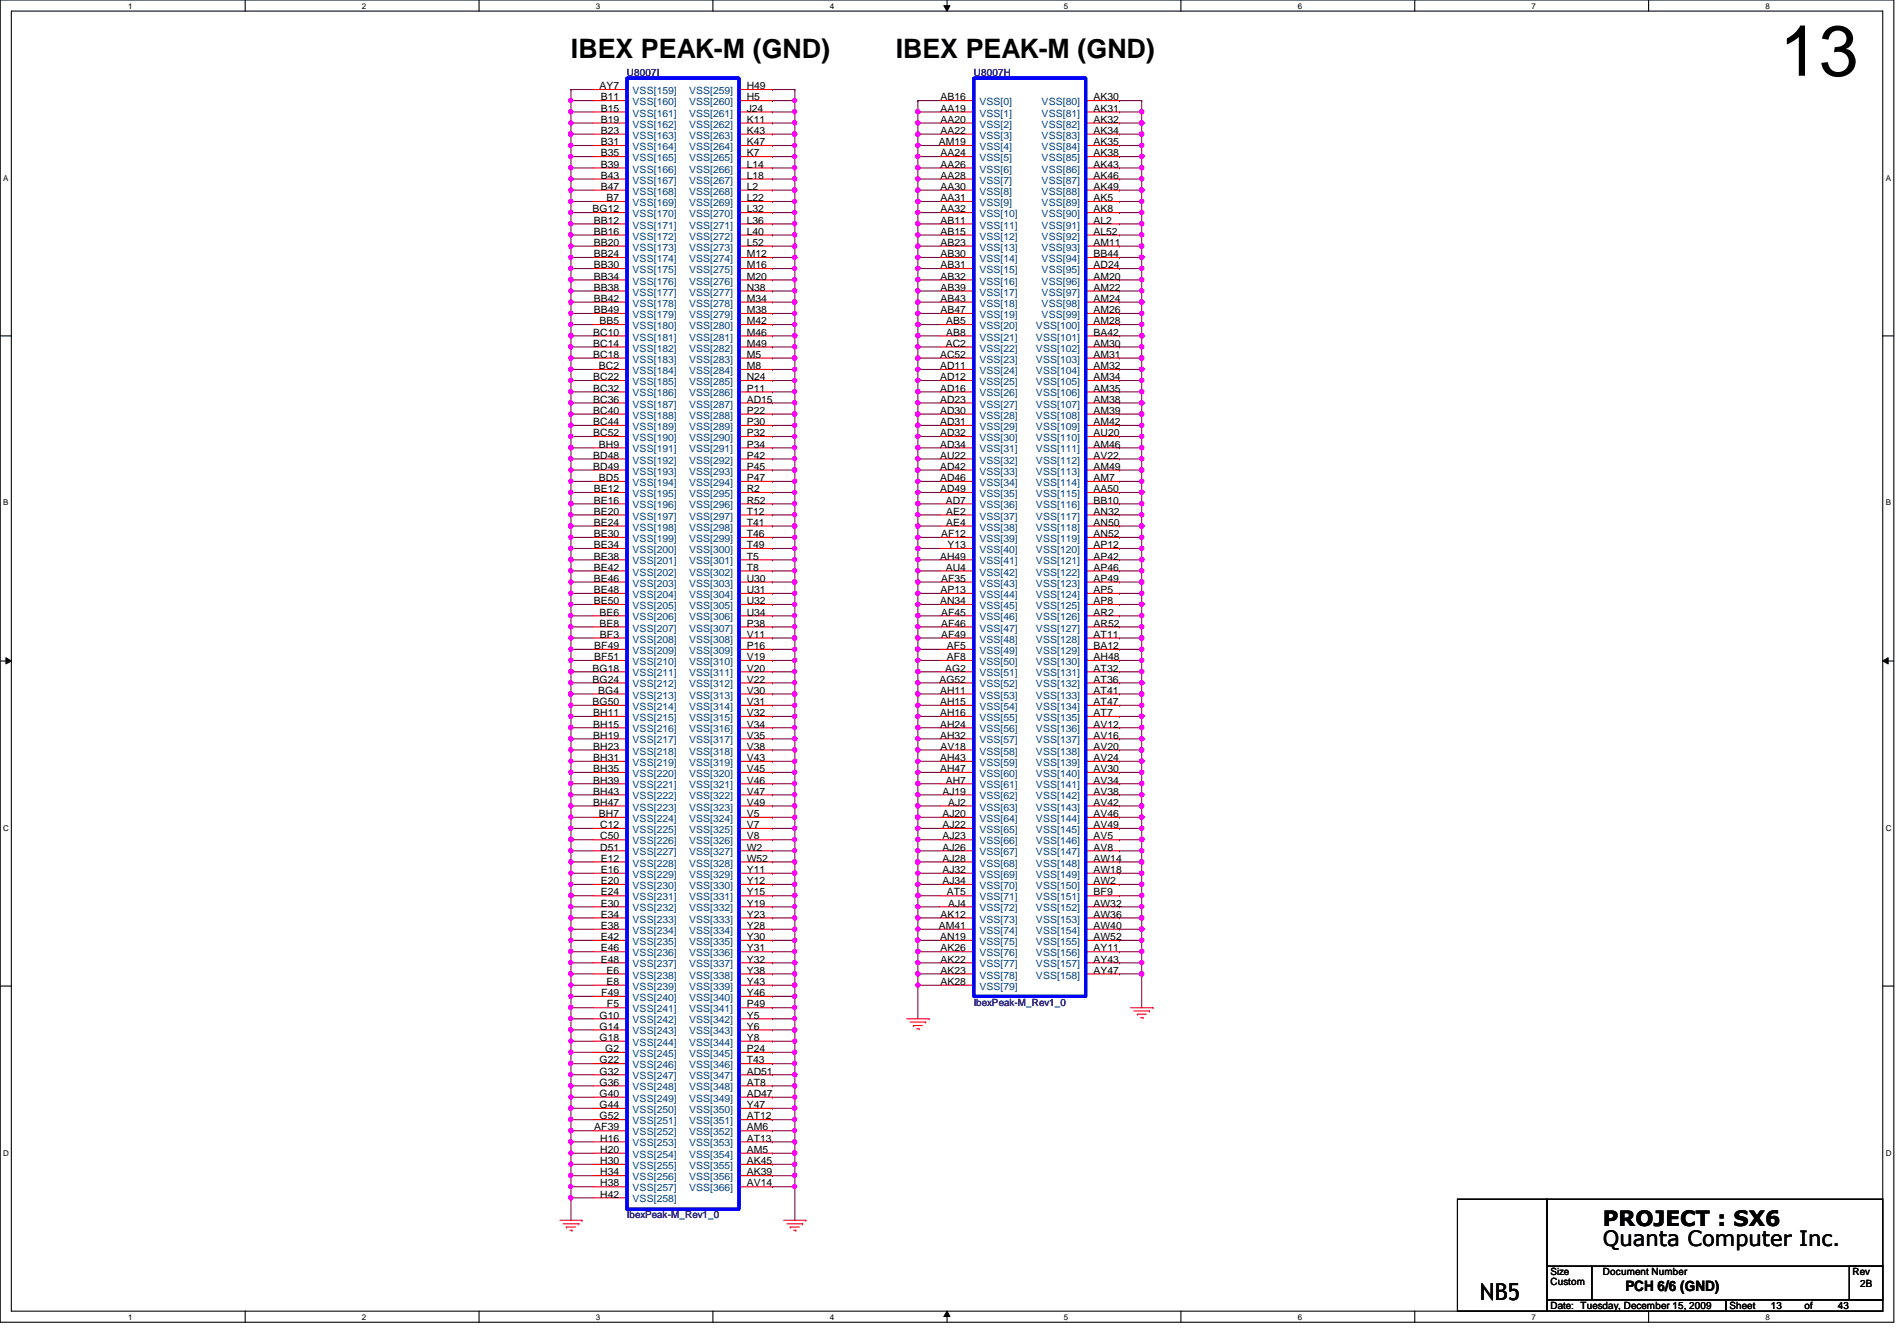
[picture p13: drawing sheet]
<svg xmlns="http://www.w3.org/2000/svg" width="297mm" height="210mm" viewBox="0 0 297 210" stroke-linecap="round" stroke-linejoin="round" font-family="sans-serif">
<defs><g id="words">
<text font-size="11.2" x="278.7" y="11.9">13</text>
<g font-size="4.2">
<text x="89.4" y="9.1">IBEX PEAK-M (GND)</text>
<text x="140.2" y="9.1">IBEX PEAK-M (GND)</text>
</g>
<text font-size="3.6" x="231.7" y="203.5">NB5</text>
<g font-size="3.3">
<text x="251" y="191.9">PROJECT : SX6</text>
<text x="251" y="195">Quanta Computer Inc.</text>
</g>
<text font-size="2.2" x="254.5" y="202">PCH 6/6 (GND)</text>
<g font-size="1.6" fill="#000080">
<text x="98.2" y="11.9">U8007I</text>
<text x="152.5" y="11.9">U8007H</text>
<text x="152.5" y="157.4">IbexPeak-M_Rev1_0</text>
<text x="98.2" y="190.7">IbexPeak-M_Rev1_0</text>
</g>
<g font-size="1.6">
<text x="93.8" y="14">AY7</text>
<text x="94.1" y="15.7">B11</text>
<text x="94.1" y="17.5">B15</text>
<text x="116.9" y="14">H49</text>
<text x="116.9" y="15.7">H5</text>
<text x="116.9" y="17.5">J24</text>
<text x="147.3" y="17.5">AA19</text>
<text x="147.3" y="15.7">AB16</text>
<text x="171.2" y="15.7">AK30</text>
<text x="171.2" y="17.5">AK31</text>
<text x="94.1" y="19.2">B19</text>
<text x="94.1" y="21">B23</text>
<text x="94.1" y="22.7">B31</text>
<text x="116.9" y="22.7">K47</text>
<text x="116.9" y="19.2">K11</text>
<text x="116.9" y="21">K43</text>
<text x="147" y="22.7">AM19</text>
<text x="147.3" y="19.2">AA20</text>
<text x="147.3" y="21">AA22</text>
<text x="171.2" y="19.2">AK32</text>
<text x="171.2" y="21">AK34</text>
<text x="171.2" y="22.7">AK35</text>
<text x="94.1" y="24.5">B35</text>
<text x="94.1" y="26.2">B39</text>
<text x="94.1" y="28">B43</text>
<text x="94.1" y="29.7">B47</text>
<text x="116.9" y="24.5">K7</text>
<text x="116.9" y="26.2">L14</text>
<text x="116.9" y="28">L18</text>
<text x="116.9" y="29.7">L2</text>
<text x="147.3" y="24.5">AA24</text>
<text x="147.3" y="26.2">AA26</text>
<text x="147.3" y="28">AA28</text>
<text x="147.3" y="29.7">AA30</text>
<text x="171.2" y="24.5">AK38</text>
<text x="171.2" y="26.2">AK43</text>
<text x="171.2" y="28">AK46</text>
<text x="171.2" y="29.7">AK49</text>
<text x="92.8" y="33.2">BG12</text>
<text x="93" y="35">BB12</text>
<text x="95" y="31.5">B7</text>
<text x="116.9" y="31.5">L22</text>
<text x="116.9" y="33.2">L32</text>
<text x="116.9" y="35">L36</text>
<text x="147.3" y="31.5">AA31</text>
<text x="147.3" y="33.2">AA32</text>
<text x="147.3" y="35">AB11</text>
<text x="171.2" y="31.5">AK5</text>
<text x="171.2" y="33.2">AK8</text>
<text x="171.2" y="35">AL2</text>
<text x="93" y="36.7">BB16</text>
<text x="93" y="38.5">BB20</text>
<text x="93" y="40.3">BB24</text>
<text x="93" y="42">BB30</text>
<text x="116.9" y="36.7">L40</text>
<text x="116.9" y="38.5">L52</text>
<text x="116.9" y="40.3">M12</text>
<text x="116.9" y="42">M16</text>
<text x="147.3" y="36.7">AB15</text>
<text x="147.3" y="38.5">AB23</text>
<text x="147.3" y="40.3">AB30</text>
<text x="147.3" y="42">AB31</text>
<text x="171.2" y="36.7">AL52</text>
<text x="171.2" y="38.5">AM11</text>
<text x="171.2" y="42">AD24</text>
<text x="171.2" y="40.3">BB44</text>
<text x="93" y="43.8">BB34</text>
<text x="93" y="45.5">BB38</text>
<text x="93" y="47.2">BB42</text>
<text x="116.9" y="43.8">M20</text>
<text x="116.9" y="45.5">N38</text>
<text x="116.9" y="47.2">M34</text>
<text x="147.3" y="43.8">AB32</text>
<text x="147.3" y="45.5">AB39</text>
<text x="147.3" y="47.2">AB43</text>
<text x="171.2" y="43.8">AM20</text>
<text x="171.2" y="45.5">AM22</text>
<text x="171.2" y="47.2">AM24</text>
<text x="92.9" y="52.5">BC10</text>
<text x="93" y="49">BB49</text>
<text x="93.8" y="50.8">BB5</text>
<text x="116.9" y="49">M38</text>
<text x="116.9" y="50.8">M42</text>
<text x="116.9" y="52.5">M46</text>
<text x="147.3" y="49">AB47</text>
<text x="148.2" y="50.8">AB5</text>
<text x="148.2" y="52.5">AB8</text>
<text x="171.2" y="49">AM26</text>
<text x="171.2" y="50.8">AM28</text>
<text x="171.2" y="52.5">BA42</text>
<text x="92.9" y="54.3">BC14</text>
<text x="92.9" y="56">BC18</text>
<text x="92.9" y="59.5">BC22</text>
<text x="93.8" y="57.8">BC2</text>
<text x="116.9" y="54.3">M49</text>
<text x="116.9" y="56">M5</text>
<text x="116.9" y="57.8">M8</text>
<text x="116.9" y="59.5">N24</text>
<text x="147.2" y="56">AC52</text>
<text x="147.2" y="57.8">AD11</text>
<text x="147.2" y="59.5">AD12</text>
<text x="148.1" y="54.3">AC2</text>
<text x="171.2" y="54.3">AM30</text>
<text x="171.2" y="56">AM31</text>
<text x="171.2" y="57.8">AM32</text>
<text x="171.2" y="59.5">AM34</text>
<text x="92.9" y="61.3">BC32</text>
<text x="92.9" y="63">BC36</text>
<text x="92.9" y="64.8">BC40</text>
<text x="116.9" y="61.3">P11</text>
<text x="116.9" y="64.8">P22</text>
<text x="116.9" y="63">AD15</text>
<text x="147.2" y="61.3">AD16</text>
<text x="147.2" y="63">AD23</text>
<text x="147.2" y="64.8">AD30</text>
<text x="171.2" y="61.3">AM35</text>
<text x="171.2" y="63">AM38</text>
<text x="171.2" y="64.8">AM39</text>
<text x="92.9" y="66.5">BC44</text>
<text x="92.9" y="68.3">BC52</text>
<text x="92.9" y="71.8">BD48</text>
<text x="93.8" y="70.1">BH9</text>
<text x="116.9" y="66.5">P30</text>
<text x="116.9" y="68.3">P32</text>
<text x="116.9" y="70.1">P34</text>
<text x="116.9" y="71.8">P42</text>
<text x="147.2" y="66.5">AD31</text>
<text x="147.2" y="68.3">AD32</text>
<text x="147.2" y="70.1">AD34</text>
<text x="147.2" y="71.8">AU22</text>
<text x="171.2" y="66.5">AM42</text>
<text x="171.2" y="68.3">AU20</text>
<text x="171.2" y="70.1">AM46</text>
<text x="171.2" y="71.8">AV22</text>
<text x="92.9" y="73.5">BD49</text>
<text x="93" y="77">BE12</text>
<text x="93.8" y="75.3">BD5</text>
<text x="116.9" y="73.5">P45</text>
<text x="116.9" y="75.3">P47</text>
<text x="116.9" y="77">R2</text>
<text x="147.2" y="73.5">AD42</text>
<text x="147.2" y="75.3">AD46</text>
<text x="147.2" y="77">AD49</text>
<text x="171.2" y="73.5">AM49</text>
<text x="171.2" y="75.3">AM7</text>
<text x="171.2" y="77">AA50</text>
<text x="93" y="78.8">BE16</text>
<text x="93" y="80.6">BE20</text>
<text x="93" y="82.3">BE24</text>
<text x="116.9" y="78.8">R52</text>
<text x="116.9" y="80.6">T12</text>
<text x="116.9" y="82.3">T41</text>
<text x="148.1" y="78.8">AD7</text>
<text x="148.2" y="80.6">AE2</text>
<text x="148.2" y="82.3">AE4</text>
<text x="171.2" y="78.8">BB10</text>
<text x="171.2" y="80.6">AN32</text>
<text x="171.2" y="82.3">AN50</text>
<text x="93" y="84.1">BE30</text>
<text x="93" y="85.8">BE34</text>
<text x="93" y="87.6">BE38</text>
<text x="93" y="89.3">BE42</text>
<text x="116.9" y="84.1">T46</text>
<text x="116.9" y="85.8">T49</text>
<text x="116.9" y="87.6">T5</text>
<text x="116.9" y="89.3">T8</text>
<text x="147.2" y="87.6">AH49</text>
<text x="147.4" y="84.1">AF12</text>
<text x="148.1" y="89.3">AU4</text>
<text x="148.4" y="85.8">Y13</text>
<text x="171.2" y="84.1">AN52</text>
<text x="171.2" y="85.8">AP12</text>
<text x="171.2" y="87.6">AP42</text>
<text x="171.2" y="89.3">AP46</text>
<text x="93" y="91.1">BE46</text>
<text x="93" y="92.8">BE48</text>
<text x="93" y="94.6">BE50</text>
<text x="116.9" y="91.1">U30</text>
<text x="116.9" y="92.8">U31</text>
<text x="116.9" y="94.6">U32</text>
<text x="147.2" y="94.6">AN34</text>
<text x="147.3" y="92.8">AP13</text>
<text x="147.4" y="91.1">AF35</text>
<text x="171.2" y="91.1">AP49</text>
<text x="171.2" y="92.8">AP5</text>
<text x="171.2" y="94.6">AP8</text>
<text x="93" y="101.6">BF49</text>
<text x="93.8" y="96.4">BE6</text>
<text x="93.8" y="98.1">BE8</text>
<text x="93.9" y="99.8">BF3</text>
<text x="116.9" y="96.4">U34</text>
<text x="116.9" y="98.1">P38</text>
<text x="116.9" y="99.8">V11</text>
<text x="116.9" y="101.6">P16</text>
<text x="147.4" y="96.4">AF45</text>
<text x="147.4" y="98.1">AF46</text>
<text x="147.4" y="99.8">AF49</text>
<text x="148.2" y="101.6">AF5</text>
<text x="171.2" y="96.4">AR2</text>
<text x="171.2" y="98.1">AR52</text>
<text x="171.2" y="99.8">AT11</text>
<text x="171.2" y="101.6">BA12</text>
<text x="92.8" y="105.1">BG18</text>
<text x="92.8" y="106.8">BG24</text>
<text x="93" y="103.3">BF51</text>
<text x="116.9" y="103.3">V19</text>
<text x="116.9" y="105.1">V20</text>
<text x="116.9" y="106.8">V22</text>
<text x="147.1" y="106.8">AG52</text>
<text x="148" y="105.1">AG2</text>
<text x="148.2" y="103.3">AF8</text>
<text x="171.2" y="105.1">AT32</text>
<text x="171.2" y="106.8">AT36</text>
<text x="171.2" y="103.3">AH48</text>
<text x="92.8" y="110.4">BG50</text>
<text x="92.9" y="112.1">BH11</text>
<text x="92.9" y="113.9">BH15</text>
<text x="93.7" y="108.6">BG4</text>
<text x="116.9" y="108.6">V30</text>
<text x="116.9" y="110.4">V31</text>
<text x="116.9" y="112.1">V32</text>
<text x="116.9" y="113.9">V34</text>
<text x="147.2" y="108.6">AH11</text>
<text x="147.2" y="110.4">AH15</text>
<text x="147.2" y="112.1">AH16</text>
<text x="147.2" y="113.9">AH24</text>
<text x="171.2" y="108.6">AT41</text>
<text x="171.2" y="110.4">AT47</text>
<text x="171.2" y="112.1">AT7</text>
<text x="171.2" y="113.9">AV12</text>
<text x="92.9" y="115.6">BH19</text>
<text x="92.9" y="117.3">BH23</text>
<text x="92.9" y="119.1">BH31</text>
<text x="116.9" y="115.6">V35</text>
<text x="116.9" y="117.3">V38</text>
<text x="116.9" y="119.1">V43</text>
<text x="147.2" y="115.6">AH32</text>
<text x="147.2" y="119.1">AH43</text>
<text x="147.3" y="117.3">AV18</text>
<text x="171.2" y="115.6">AV16</text>
<text x="171.2" y="117.3">AV20</text>
<text x="171.2" y="119.1">AV24</text>
<text x="92.9" y="120.9">BH35</text>
<text x="92.9" y="122.6">BH39</text>
<text x="92.9" y="124.4">BH43</text>
<text x="116.9" y="120.9">V45</text>
<text x="116.9" y="122.6">V46</text>
<text x="116.9" y="124.4">V47</text>
<text x="147.2" y="120.9">AH47</text>
<text x="147.6" y="124.4">AJ19</text>
<text x="148.1" y="122.6">AH7</text>
<text x="171.2" y="120.9">AV30</text>
<text x="171.2" y="122.6">AV34</text>
<text x="171.2" y="124.4">AV38</text>
<text x="92.9" y="126.1">BH47</text>
<text x="93.8" y="127.9">BH7</text>
<text x="94" y="129.6">C12</text>
<text x="94" y="131.4">C50</text>
<text x="116.9" y="126.1">V49</text>
<text x="116.9" y="127.9">V5</text>
<text x="116.9" y="129.6">V7</text>
<text x="116.9" y="131.4">V8</text>
<text x="147.6" y="127.9">AJ20</text>
<text x="147.6" y="129.6">AJ22</text>
<text x="147.6" y="131.4">AJ23</text>
<text x="148.5" y="126.1">AJ2</text>
<text x="171.2" y="126.1">AV42</text>
<text x="171.2" y="127.9">AV46</text>
<text x="171.2" y="129.6">AV49</text>
<text x="171.2" y="131.4">AV5</text>
<text x="94" y="133.1">D51</text>
<text x="94.1" y="134.9">E12</text>
<text x="94.1" y="136.7">E16</text>
<text x="116.9" y="133.1">W2</text>
<text x="116.9" y="134.9">W52</text>
<text x="116.9" y="136.7">Y11</text>
<text x="147.6" y="133.1">AJ26</text>
<text x="147.6" y="134.9">AJ28</text>
<text x="147.6" y="136.7">AJ32</text>
<text x="171.2" y="133.1">AV8</text>
<text x="171.2" y="134.9">AW14</text>
<text x="171.2" y="136.7">AW18</text>
<text x="94.1" y="138.4">E20</text>
<text x="94.1" y="140.2">E24</text>
<text x="94.1" y="141.9">E30</text>
<text x="94.1" y="143.6">E34</text>
<text x="116.9" y="138.4">Y12</text>
<text x="116.9" y="140.2">Y15</text>
<text x="116.9" y="141.9">Y19</text>
<text x="116.9" y="143.6">Y23</text>
<text x="147.3" y="143.6">AK12</text>
<text x="147.6" y="138.4">AJ34</text>
<text x="148.2" y="140.2">AT5</text>
<text x="148.5" y="141.9">AJ4</text>
<text x="171.2" y="138.4">AW2</text>
<text x="171.2" y="140.2">BF9</text>
<text x="171.2" y="141.9">AW32</text>
<text x="171.2" y="143.6">AW36</text>
<text x="94.1" y="145.4">E38</text>
<text x="94.1" y="147.2">E42</text>
<text x="94.1" y="148.9">E46</text>
<text x="116.9" y="145.4">Y28</text>
<text x="116.9" y="147.2">Y30</text>
<text x="116.9" y="148.9">Y31</text>
<text x="147" y="145.4">AM41</text>
<text x="147.2" y="147.2">AN19</text>
<text x="147.3" y="148.9">AK26</text>
<text x="171.2" y="145.4">AW40</text>
<text x="171.2" y="147.2">AW52</text>
<text x="171.2" y="148.9">AY11</text>
<text x="94.1" y="150.7">E48</text>
<text x="94.1" y="155.9">F49</text>
<text x="95" y="152.4">E6</text>
<text x="95" y="154.2">E8</text>
<text x="116.9" y="150.7">Y32</text>
<text x="116.9" y="152.4">Y38</text>
<text x="116.9" y="154.2">Y43</text>
<text x="116.9" y="155.9">Y46</text>
<text x="147.3" y="150.7">AK22</text>
<text x="147.3" y="152.4">AK23</text>
<text x="147.3" y="154.2">AK28</text>
<text x="171.2" y="150.7">AY43</text>
<text x="171.2" y="152.4">AY47</text>
<text x="93.9" y="159.4">G10</text>
<text x="93.9" y="161.2">G14</text>
<text x="95" y="157.7">F5</text>
<text x="116.9" y="159.4">Y5</text>
<text x="116.9" y="161.2">Y6</text>
<text x="116.9" y="157.7">P49</text>
<text x="93.9" y="162.9">G18</text>
<text x="93.9" y="166.5">G22</text>
<text x="94.8" y="164.7">G2</text>
<text x="116.9" y="162.9">Y8</text>
<text x="116.9" y="164.7">P24</text>
<text x="116.9" y="166.5">T43</text>
<text x="93.9" y="168.2">G32</text>
<text x="93.9" y="169.9">G36</text>
<text x="93.9" y="171.7">G40</text>
<text x="93.9" y="173.4">G44</text>
<text x="116.9" y="168.2">AD51</text>
<text x="116.9" y="169.9">AT8</text>
<text x="116.9" y="171.7">AD47</text>
<text x="116.9" y="173.4">Y47</text>
<text x="93" y="177">AF39</text>
<text x="93.9" y="175.2">G52</text>
<text x="94" y="178.7">H16</text>
<text x="116.9" y="175.2">AT12</text>
<text x="116.9" y="177">AM6</text>
<text x="116.9" y="178.7">AT13</text>
<text x="94" y="180.5">H20</text>
<text x="94" y="182.2">H30</text>
<text x="94" y="184">H34</text>
<text x="94" y="185.7">H38</text>
<text x="116.9" y="180.5">AM5</text>
<text x="116.9" y="182.2">AK45</text>
<text x="116.9" y="184">AK39</text>
<text x="116.9" y="185.7">AV14</text>
<text x="94" y="187.5">H42</text>
<text x="242.8" y="201.2">Custom</text>
<text x="242.8" y="199.6">Size</text>
<text x="251" y="199.6">Document Number</text>
<text x="290.1" y="199.6">Rev</text>
<text x="291.3" y="201.4">2B</text>
<text x="242.8" y="204.9">Date: Tuesday, December 15, 2009</text>
<text x="270.8" y="204.9">Sheet</text>
<text x="277.3" y="204.9">13</text>
<text x="282.5" y="204.9">of</text>
<text x="287.8" y="204.9">43</text>
</g>
<g font-size="1.6" fill="#004080">
<text x="99.1" y="14.7">VSS[159]</text>
<text x="99.1" y="16.5">VSS[160]</text>
<text x="107.9" y="14.7">VSS[259]</text>
<text x="107.9" y="16.5">VSS[260]</text>
<text x="153.4" y="16.5">VSS[0]</text>
<text x="163.1" y="16.5">VSS[80]</text>
<text x="99.1" y="18.2">VSS[161]</text>
<text x="99.1" y="20">VSS[162]</text>
<text x="99.1" y="21.7">VSS[163]</text>
<text x="99.1" y="23.5">VSS[164]</text>
<text x="107.9" y="23.5">VSS[264]</text>
<text x="107.9" y="20">VSS[262]</text>
<text x="107.9" y="21.7">VSS[263]</text>
<text x="107.9" y="18.2">VSS[261]</text>
<text x="153.4" y="18.2">VSS[1]</text>
<text x="153.4" y="20">VSS[2]</text>
<text x="153.4" y="21.7">VSS[3]</text>
<text x="153.4" y="23.5">VSS[4]</text>
<text x="163.1" y="18.2">VSS[81]</text>
<text x="163.1" y="20">VSS[82]</text>
<text x="163.1" y="21.7">VSS[83]</text>
<text x="163.1" y="23.5">VSS[84]</text>
<text x="99.1" y="25.2">VSS[165]</text>
<text x="99.1" y="27">VSS[166]</text>
<text x="99.1" y="28.7">VSS[167]</text>
<text x="107.9" y="25.2">VSS[265]</text>
<text x="107.9" y="27">VSS[266]</text>
<text x="107.9" y="28.7">VSS[267]</text>
<text x="153.4" y="25.2">VSS[5]</text>
<text x="153.4" y="27">VSS[6]</text>
<text x="153.4" y="28.7">VSS[7]</text>
<text x="163.1" y="25.2">VSS[85]</text>
<text x="163.1" y="27">VSS[86]</text>
<text x="163.1" y="28.7">VSS[87]</text>
<text x="99.1" y="30.5">VSS[168]</text>
<text x="99.1" y="32.3">VSS[169]</text>
<text x="99.1" y="34">VSS[170]</text>
<text x="99.1" y="35.8">VSS[171]</text>
<text x="107.9" y="30.5">VSS[268]</text>
<text x="107.9" y="32.3">VSS[269]</text>
<text x="107.9" y="34">VSS[270]</text>
<text x="107.9" y="35.8">VSS[271]</text>
<text x="153.4" y="30.5">VSS[8]</text>
<text x="153.4" y="32.3">VSS[9]</text>
<text x="153.4" y="34">VSS[10]</text>
<text x="153.4" y="35.8">VSS[11]</text>
<text x="163.1" y="30.5">VSS[88]</text>
<text x="163.1" y="32.3">VSS[89]</text>
<text x="163.1" y="34">VSS[90]</text>
<text x="163.1" y="35.8">VSS[91]</text>
<text x="99.1" y="37.5">VSS[172]</text>
<text x="99.1" y="39.2">VSS[173]</text>
<text x="99.1" y="41">VSS[174]</text>
<text x="107.9" y="37.5">VSS[272]</text>
<text x="107.9" y="39.2">VSS[273]</text>
<text x="107.9" y="41">VSS[274]</text>
<text x="153.4" y="37.5">VSS[12]</text>
<text x="153.4" y="39.2">VSS[13]</text>
<text x="153.4" y="41">VSS[14]</text>
<text x="163.1" y="37.5">VSS[92]</text>
<text x="163.1" y="39.2">VSS[93]</text>
<text x="163.1" y="41">VSS[94]</text>
<text x="99.1" y="42.8">VSS[175]</text>
<text x="99.1" y="44.5">VSS[176]</text>
<text x="99.1" y="46.3">VSS[177]</text>
<text x="107.9" y="42.8">VSS[275]</text>
<text x="107.9" y="44.5">VSS[276]</text>
<text x="107.9" y="46.3">VSS[277]</text>
<text x="153.4" y="42.8">VSS[15]</text>
<text x="153.4" y="44.5">VSS[16]</text>
<text x="153.4" y="46.3">VSS[17]</text>
<text x="163.1" y="44.5">VSS[96]</text>
<text x="163.1" y="46.3">VSS[97]</text>
<text x="163.1" y="42.8">VSS[95]</text>
<text x="99.1" y="48">VSS[178]</text>
<text x="99.1" y="49.8">VSS[179]</text>
<text x="99.1" y="51.5">VSS[180]</text>
<text x="99.1" y="53.3">VSS[181]</text>
<text x="107.9" y="48">VSS[278]</text>
<text x="107.9" y="49.8">VSS[279]</text>
<text x="107.9" y="51.5">VSS[280]</text>
<text x="107.9" y="53.3">VSS[281]</text>
<text x="153.4" y="48">VSS[18]</text>
<text x="153.4" y="49.8">VSS[19]</text>
<text x="153.4" y="51.5">VSS[20]</text>
<text x="153.4" y="53.3">VSS[21]</text>
<text x="162.2" y="51.5">VSS[100]</text>
<text x="162.2" y="53.3">VSS[101]</text>
<text x="163.1" y="48">VSS[98]</text>
<text x="163.1" y="49.8">VSS[99]</text>
<text x="99.1" y="55">VSS[182]</text>
<text x="99.1" y="56.8">VSS[183]</text>
<text x="99.1" y="58.5">VSS[184]</text>
<text x="107.9" y="55">VSS[282]</text>
<text x="107.9" y="56.8">VSS[283]</text>
<text x="107.9" y="58.5">VSS[284]</text>
<text x="153.4" y="55">VSS[22]</text>
<text x="153.4" y="56.8">VSS[23]</text>
<text x="153.4" y="58.5">VSS[24]</text>
<text x="162.2" y="55">VSS[102]</text>
<text x="162.2" y="56.8">VSS[103]</text>
<text x="162.2" y="58.5">VSS[104]</text>
<text x="99.1" y="60.3">VSS[185]</text>
<text x="99.1" y="62.1">VSS[186]</text>
<text x="99.1" y="63.8">VSS[187]</text>
<text x="99.1" y="65.5">VSS[188]</text>
<text x="107.9" y="60.3">VSS[285]</text>
<text x="107.9" y="62.1">VSS[286]</text>
<text x="107.9" y="65.5">VSS[288]</text>
<text x="107.9" y="63.8">VSS[287]</text>
<text x="153.4" y="60.3">VSS[25]</text>
<text x="153.4" y="62.1">VSS[26]</text>
<text x="153.4" y="63.8">VSS[27]</text>
<text x="153.4" y="65.5">VSS[28]</text>
<text x="162.2" y="60.3">VSS[105]</text>
<text x="162.2" y="62.1">VSS[106]</text>
<text x="162.2" y="63.8">VSS[107]</text>
<text x="162.2" y="65.5">VSS[108]</text>
<text x="99.1" y="67.3">VSS[189]</text>
<text x="99.1" y="69">VSS[190]</text>
<text x="99.1" y="70.8">VSS[191]</text>
<text x="107.9" y="67.3">VSS[289]</text>
<text x="107.9" y="69">VSS[290]</text>
<text x="107.9" y="70.8">VSS[291]</text>
<text x="153.4" y="67.3">VSS[29]</text>
<text x="153.4" y="69">VSS[30]</text>
<text x="153.4" y="70.8">VSS[31]</text>
<text x="162.2" y="67.3">VSS[109]</text>
<text x="162.2" y="69">VSS[110]</text>
<text x="162.2" y="70.8">VSS[111]</text>
<text x="99.1" y="72.6">VSS[192]</text>
<text x="99.1" y="74.3">VSS[193]</text>
<text x="99.1" y="76.1">VSS[194]</text>
<text x="99.1" y="77.8">VSS[195]</text>
<text x="107.9" y="72.6">VSS[292]</text>
<text x="107.9" y="74.3">VSS[293]</text>
<text x="107.9" y="76.1">VSS[294]</text>
<text x="107.9" y="77.8">VSS[295]</text>
<text x="153.4" y="74.3">VSS[33]</text>
<text x="153.4" y="76.1">VSS[34]</text>
<text x="153.4" y="77.8">VSS[35]</text>
<text x="153.4" y="72.6">VSS[32]</text>
<text x="162.2" y="72.6">VSS[112]</text>
<text x="162.2" y="74.3">VSS[113]</text>
<text x="162.2" y="76.1">VSS[114]</text>
<text x="162.2" y="77.8">VSS[115]</text>
<text x="99.1" y="79.6">VSS[196]</text>
<text x="99.1" y="81.3">VSS[197]</text>
<text x="99.1" y="83.1">VSS[198]</text>
<text x="107.9" y="79.6">VSS[296]</text>
<text x="107.9" y="81.3">VSS[297]</text>
<text x="107.9" y="83.1">VSS[298]</text>
<text x="153.4" y="79.6">VSS[36]</text>
<text x="153.4" y="81.3">VSS[37]</text>
<text x="153.4" y="83.1">VSS[38]</text>
<text x="162.2" y="79.6">VSS[116]</text>
<text x="162.2" y="81.3">VSS[117]</text>
<text x="162.2" y="83.1">VSS[118]</text>
<text x="99.1" y="84.8">VSS[199]</text>
<text x="99.1" y="86.6">VSS[200]</text>
<text x="99.1" y="88.3">VSS[201]</text>
<text x="107.9" y="84.8">VSS[299]</text>
<text x="107.9" y="86.6">VSS[300]</text>
<text x="107.9" y="88.3">VSS[301]</text>
<text x="153.4" y="84.8">VSS[39]</text>
<text x="153.4" y="86.6">VSS[40]</text>
<text x="153.4" y="88.3">VSS[41]</text>
<text x="162.2" y="84.8">VSS[119]</text>
<text x="162.2" y="86.6">VSS[120]</text>
<text x="162.2" y="88.3">VSS[121]</text>
<text x="99.1" y="90.1">VSS[202]</text>
<text x="99.1" y="91.8">VSS[203]</text>
<text x="99.1" y="93.6">VSS[204]</text>
<text x="99.1" y="95.3">VSS[205]</text>
<text x="107.9" y="90.1">VSS[302]</text>
<text x="107.9" y="91.8">VSS[303]</text>
<text x="107.9" y="93.6">VSS[304]</text>
<text x="107.9" y="95.3">VSS[305]</text>
<text x="153.4" y="91.8">VSS[43]</text>
<text x="153.4" y="93.6">VSS[44]</text>
<text x="153.4" y="90.1">VSS[42]</text>
<text x="153.4" y="95.3">VSS[45]</text>
<text x="162.2" y="90.1">VSS[122]</text>
<text x="162.2" y="91.8">VSS[123]</text>
<text x="162.2" y="93.6">VSS[124]</text>
<text x="162.2" y="95.3">VSS[125]</text>
<text x="99.1" y="97.1">VSS[206]</text>
<text x="99.1" y="98.8">VSS[207]</text>
<text x="99.1" y="100.6">VSS[208]</text>
<text x="107.9" y="97.1">VSS[306]</text>
<text x="107.9" y="98.8">VSS[307]</text>
<text x="107.9" y="100.6">VSS[308]</text>
<text x="153.4" y="97.1">VSS[46]</text>
<text x="153.4" y="98.8">VSS[47]</text>
<text x="153.4" y="100.6">VSS[48]</text>
<text x="162.2" y="97.1">VSS[126]</text>
<text x="162.2" y="98.8">VSS[127]</text>
<text x="162.2" y="100.6">VSS[128]</text>
<text x="99.1" y="102.4">VSS[209]</text>
<text x="99.1" y="104.1">VSS[210]</text>
<text x="99.1" y="105.9">VSS[211]</text>
<text x="99.1" y="107.6">VSS[212]</text>
<text x="107.9" y="102.4">VSS[309]</text>
<text x="107.9" y="104.1">VSS[310]</text>
<text x="107.9" y="105.9">VSS[311]</text>
<text x="107.9" y="107.6">VSS[312]</text>
<text x="153.4" y="102.4">VSS[49]</text>
<text x="153.4" y="104.1">VSS[50]</text>
<text x="153.4" y="105.9">VSS[51]</text>
<text x="153.4" y="107.6">VSS[52]</text>
<text x="162.2" y="105.9">VSS[131]</text>
<text x="162.2" y="107.6">VSS[132]</text>
<text x="162.2" y="102.4">VSS[129]</text>
<text x="162.2" y="104.1">VSS[130]</text>
<text x="99.1" y="109.3">VSS[213]</text>
<text x="99.1" y="111.1">VSS[214]</text>
<text x="99.1" y="112.9">VSS[215]</text>
<text x="107.9" y="109.3">VSS[313]</text>
<text x="107.9" y="111.1">VSS[314]</text>
<text x="107.9" y="112.9">VSS[315]</text>
<text x="153.4" y="109.3">VSS[53]</text>
<text x="153.4" y="111.1">VSS[54]</text>
<text x="153.4" y="112.9">VSS[55]</text>
<text x="162.2" y="109.3">VSS[133]</text>
<text x="162.2" y="111.1">VSS[134]</text>
<text x="162.2" y="112.9">VSS[135]</text>
<text x="99.1" y="114.6">VSS[216]</text>
<text x="99.1" y="116.4">VSS[217]</text>
<text x="99.1" y="118.1">VSS[218]</text>
<text x="99.1" y="119.9">VSS[219]</text>
<text x="107.9" y="114.6">VSS[316]</text>
<text x="107.9" y="116.4">VSS[317]</text>
<text x="107.9" y="118.1">VSS[318]</text>
<text x="107.9" y="119.9">VSS[319]</text>
<text x="153.4" y="114.6">VSS[56]</text>
<text x="153.4" y="116.4">VSS[57]</text>
<text x="153.4" y="119.9">VSS[59]</text>
<text x="153.4" y="118.1">VSS[58]</text>
<text x="162.2" y="114.6">VSS[136]</text>
<text x="162.2" y="116.4">VSS[137]</text>
<text x="162.2" y="118.1">VSS[138]</text>
<text x="162.2" y="119.9">VSS[139]</text>
<text x="99.1" y="121.6">VSS[220]</text>
<text x="99.1" y="123.4">VSS[221]</text>
<text x="99.1" y="125.1">VSS[222]</text>
<text x="107.9" y="121.6">VSS[320]</text>
<text x="107.9" y="123.4">VSS[321]</text>
<text x="107.9" y="125.1">VSS[322]</text>
<text x="153.4" y="121.6">VSS[60]</text>
<text x="153.4" y="123.4">VSS[61]</text>
<text x="153.4" y="125.1">VSS[62]</text>
<text x="162.2" y="121.6">VSS[140]</text>
<text x="162.2" y="123.4">VSS[141]</text>
<text x="162.2" y="125.1">VSS[142]</text>
<text x="99.1" y="126.9">VSS[223]</text>
<text x="99.1" y="128.7">VSS[224]</text>
<text x="99.1" y="130.4">VSS[225]</text>
<text x="107.9" y="126.9">VSS[323]</text>
<text x="107.9" y="128.7">VSS[324]</text>
<text x="107.9" y="130.4">VSS[325]</text>
<text x="153.4" y="126.9">VSS[63]</text>
<text x="153.4" y="128.7">VSS[64]</text>
<text x="153.4" y="130.4">VSS[65]</text>
<text x="162.2" y="126.9">VSS[143]</text>
<text x="162.2" y="128.7">VSS[144]</text>
<text x="162.2" y="130.4">VSS[145]</text>
<text x="99.1" y="132.2">VSS[226]</text>
<text x="99.1" y="133.9">VSS[227]</text>
<text x="99.1" y="135.6">VSS[228]</text>
<text x="99.1" y="137.4">VSS[229]</text>
<text x="107.9" y="132.2">VSS[326]</text>
<text x="107.9" y="133.9">VSS[327]</text>
<text x="107.9" y="135.6">VSS[328]</text>
<text x="107.9" y="137.4">VSS[329]</text>
<text x="153.4" y="132.2">VSS[66]</text>
<text x="153.4" y="133.9">VSS[67]</text>
<text x="153.4" y="135.6">VSS[68]</text>
<text x="153.4" y="137.4">VSS[69]</text>
<text x="162.2" y="132.2">VSS[146]</text>
<text x="162.2" y="133.9">VSS[147]</text>
<text x="162.2" y="135.6">VSS[148]</text>
<text x="162.2" y="137.4">VSS[149]</text>
<text x="99.1" y="139.1">VSS[230]</text>
<text x="99.1" y="140.9">VSS[231]</text>
<text x="99.1" y="142.7">VSS[232]</text>
<text x="107.9" y="139.1">VSS[330]</text>
<text x="107.9" y="140.9">VSS[331]</text>
<text x="107.9" y="142.7">VSS[332]</text>
<text x="153.4" y="139.1">VSS[70]</text>
<text x="153.4" y="140.9">VSS[71]</text>
<text x="153.4" y="142.7">VSS[72]</text>
<text x="162.2" y="139.1">VSS[150]</text>
<text x="162.2" y="140.9">VSS[151]</text>
<text x="162.2" y="142.7">VSS[152]</text>
<text x="99.1" y="144.4">VSS[233]</text>
<text x="99.1" y="146.2">VSS[234]</text>
<text x="99.1" y="147.9">VSS[235]</text>
<text x="99.1" y="149.7">VSS[236]</text>
<text x="107.9" y="144.4">VSS[333]</text>
<text x="107.9" y="146.2">VSS[334]</text>
<text x="107.9" y="147.9">VSS[335]</text>
<text x="107.9" y="149.7">VSS[336]</text>
<text x="153.4" y="144.4">VSS[73]</text>
<text x="153.4" y="149.7">VSS[76]</text>
<text x="153.4" y="146.2">VSS[74]</text>
<text x="153.4" y="147.9">VSS[75]</text>
<text x="162.2" y="144.4">VSS[153]</text>
<text x="162.2" y="146.2">VSS[154]</text>
<text x="162.2" y="147.9">VSS[155]</text>
<text x="162.2" y="149.7">VSS[156]</text>
<text x="99.1" y="151.4">VSS[237]</text>
<text x="99.1" y="153.2">VSS[238]</text>
<text x="99.1" y="154.9">VSS[239]</text>
<text x="107.9" y="151.4">VSS[337]</text>
<text x="107.9" y="153.2">VSS[338]</text>
<text x="107.9" y="154.9">VSS[339]</text>
<text x="153.4" y="151.4">VSS[77]</text>
<text x="153.4" y="153.2">VSS[78]</text>
<text x="153.4" y="154.9">VSS[79]</text>
<text x="162.2" y="151.4">VSS[157]</text>
<text x="162.2" y="153.2">VSS[158]</text>
<text x="99.1" y="156.7">VSS[240]</text>
<text x="99.1" y="158.5">VSS[241]</text>
<text x="99.1" y="160.2">VSS[242]</text>
<text x="99.1" y="161.9">VSS[243]</text>
<text x="107.9" y="156.7">VSS[340]</text>
<text x="107.9" y="160.2">VSS[342]</text>
<text x="107.9" y="161.9">VSS[343]</text>
<text x="107.9" y="158.5">VSS[341]</text>
<text x="99.1" y="163.7">VSS[244]</text>
<text x="99.1" y="165.4">VSS[245]</text>
<text x="99.1" y="167.2">VSS[246]</text>
<text x="107.9" y="163.7">VSS[344]</text>
<text x="107.9" y="165.4">VSS[345]</text>
<text x="107.9" y="167.2">VSS[346]</text>
<text x="99.1" y="169">VSS[247]</text>
<text x="99.1" y="170.7">VSS[248]</text>
<text x="99.1" y="172.5">VSS[249]</text>
<text x="107.9" y="169">VSS[347]</text>
<text x="107.9" y="170.7">VSS[348]</text>
<text x="107.9" y="172.5">VSS[349]</text>
<text x="99.1" y="174.2">VSS[250]</text>
<text x="99.1" y="176">VSS[251]</text>
<text x="99.1" y="177.7">VSS[252]</text>
<text x="99.1" y="179.5">VSS[253]</text>
<text x="107.9" y="174.2">VSS[350]</text>
<text x="107.9" y="176">VSS[351]</text>
<text x="107.9" y="177.7">VSS[352]</text>
<text x="107.9" y="179.5">VSS[353]</text>
<text x="99.1" y="181.2">VSS[254]</text>
<text x="99.1" y="183">VSS[255]</text>
<text x="99.1" y="184.7">VSS[256]</text>
<text x="107.9" y="181.2">VSS[354]</text>
<text x="107.9" y="183">VSS[355]</text>
<text x="107.9" y="184.7">VSS[356]</text>
<text x="99.1" y="186.5">VSS[257]</text>
<text x="99.1" y="188.2">VSS[258]</text>
<text x="107.9" y="186.5">VSS[366]</text>
</g>
<g font-size="1.3">
<text x="20.1" y="1.4">1</text>
<text x="56.7" y="1.4">2</text>
<text x="93.3" y="1.4">3</text>
<text x="129.9" y="1.4">4</text>
<text x="166.6" y="1.4">5</text>
<text x="203.2" y="1.4">6</text>
<text x="239.8" y="1.4">7</text>
<text x="276.4" y="1.4">8</text>
<text x=".5" y="28.3">A</text>
<text x="295.3" y="28.3">A</text>
<text x=".5" y="79.1">B</text>
<text x="295.3" y="79.1">B</text>
<text x=".5" y="130">C</text>
<text x="295.3" y="130">C</text>
<text x=".5" y="180.9">D</text>
<text x="295.3" y="180.9">D</text>
<text x="20.1" y="206.6">1</text>
<text x="56.7" y="206.6">2</text>
<text x="93.3" y="206.6">3</text>
<text x="129.9" y="206.6">4</text>
<text x="166.6" y="206.6">5</text>
<text x="203.2" y="206.6">6</text>
<text x="239.8" y="206.6">7</text>
<text x="276.4" y="206.6">8</text>
</g>
</g></defs>
<path d="M0 0h296.5v207h-296.5zM1.8 1.7h293v203.5h-293z" fill="none" stroke="#000" stroke-width=".17"/>
<g fill="#fff">
<path d="M20.1 .2h.6v1.4h-.6z"/>
<path d="M20.1 205.4h.6v1.4h-.6z"/>
</g>
<path d="M38.4 0v1.7M38.4 205.2v1.8" fill="none" stroke="#000" stroke-width=".17"/>
<g fill="#fff">
<path d="M56.7 .2h.7v1.4h-.7z"/>
<path d="M56.7 205.4h.7v1.4h-.7z"/>
</g>
<path d="M75 0v1.7M75 205.2v1.8" fill="none" stroke="#000" stroke-width=".17"/>
<g fill="#fff">
<path d="M93.3 .2h.7v1.4h-.7z"/>
<path d="M93.3 205.4h.7v1.4h-.7z"/>
</g>
<path d="M111.6 0v1.7M111.6 205.2v1.8" fill="none" stroke="#000" stroke-width=".17"/>
<g fill="#fff">
<path d="M129.9 .2h.7v1.4h-.7z"/>
<path d="M129.9 205.4h.7v1.4h-.7z"/>
</g>
<path d="M148.3 0v1.7M148.3 205.2v1.8" fill="none" stroke="#000" stroke-width=".17"/>
<path d="M147.8 .9h1l-.5 .8zM148.3 205.2l.5 .9h-1z" fill="#000"/>
<path d="M147.8 .9h1l-.5 .8zM148.3 205.2l.5 .9h-1z" fill="none" stroke="#000" stroke-width=".16"/>
<g fill="#fff">
<path d="M166.6 .2h.7v1.4h-.7z"/>
<path d="M166.6 205.4h.7v1.4h-.7z"/>
</g>
<path d="M184.9 0v1.7M184.9 205.2v1.8" fill="none" stroke="#000" stroke-width=".17"/>
<g fill="#fff">
<path d="M203.2 .2h.7v1.4h-.7z"/>
<path d="M203.2 205.4h.7v1.4h-.7z"/>
</g>
<path d="M221.5 0v1.7M221.5 205.2v1.8" fill="none" stroke="#000" stroke-width=".17"/>
<g fill="#fff">
<path d="M239.8 .2h.7v1.4h-.7z"/>
<path d="M239.8 205.4h.7v1.4h-.7z"/>
</g>
<path d="M258.1 0v1.7M258.1 205.2v1.8" fill="none" stroke="#000" stroke-width=".17"/>
<g fill="#fff">
<path d="M276.4 .2h.7v1.4h-.7z"/>
<path d="M276.4 205.4h.7v1.4h-.7z"/>
<path d="M.5 27.1h.8v1.4h-.8z"/>
<path d="M295.3 27.1h.8v1.4h-.8z"/>
<path d="M.5 78h.8v1.4h-.8z"/>
<path d="M295.3 78h.8v1.4h-.8z"/>
</g>
<path d="M0 52.6h1.8M294.8 52.6h1.7" fill="none" stroke="#000" stroke-width=".17"/>
<g fill="#fff">
<path d="M.5 128.9h.9v1.4h-.9z"/>
<path d="M295.3 128.9h.9v1.4h-.9z"/>
</g>
<path d="M0 103.5h1.8M294.8 103.5h1.7" fill="none" stroke="#000" stroke-width=".17"/>
<path d="M.9 103l.9 .5-.9 .4zM294.8 103.5l.9-.5v.9z" fill="#000"/>
<path d="M.9 103l.9 .5-.9 .4zM294.8 103.5l.9-.5v.9z" fill="none" stroke="#000" stroke-width=".16"/>
<g fill="#fff">
<path d="M.5 179.7h.9v1.4h-.9z"/>
<path d="M295.3 179.7h.9v1.4h-.9z"/>
</g>
<path d="M0 154.3h1.8M294.8 154.3h1.7" fill="none" stroke="#000" stroke-width=".17"/>
<path d="M89.4 31.5h.1M89.4 33.3h.1M89.4 31.5h3.5M89.4 33.3h3.5" fill="none" stroke="#800040" stroke-width=".17"/>
<circle cx="89.4" cy="33.2" r=".32" fill="#f0f"/>
<circle cx="89.4" cy="33.2" r=".32" fill="none" stroke="#f0f" stroke-width=".17"/>
<path d="M89.4 35.1h.1M89.4 35.1h3.5" fill="none" stroke="#800040" stroke-width=".17"/>
<circle cx="89.4" cy="35" r=".33" fill="#f0f"/>
<circle cx="89.4" cy="35" r=".33" fill="none" stroke="#f0f" stroke-width=".17"/>
<path d="M89.4 36.8h.1M89.4 36.8h3.5" fill="none" stroke="#800040" stroke-width=".17"/>
<circle cx="89.4" cy="36.8" r=".32" fill="#f0f"/>
<circle cx="89.4" cy="36.8" r=".32" fill="none" stroke="#f0f" stroke-width=".17"/>
<path d="M89.4 38.5h.1M89.4 38.5h3.5M89.4 40.3h.1M89.4 42h.1M89.4 43.8h.1M89.4 40.3h3.5M89.4 42h3.5M89.4 43.8h3.5" fill="none" stroke="#800040" stroke-width=".17"/>
<circle cx="89.4" cy="43.8" r=".33" fill="#f0f"/>
<circle cx="89.4" cy="43.8" r=".33" fill="none" stroke="#f0f" stroke-width=".17"/>
<path d="M89.4 45.6h.1M89.4 47.3h.1M89.4 45.6h3.5M89.4 47.3h3.5" fill="none" stroke="#800040" stroke-width=".17"/>
<circle cx="89.4" cy="47.3" r=".33" fill="#f0f"/>
<circle cx="89.4" cy="47.3" r=".33" fill="none" stroke="#f0f" stroke-width=".17"/>
<path d="M89.4 49.1h.1M89.4 49.1h3.5" fill="none" stroke="#800040" stroke-width=".17"/>
<circle cx="89.4" cy="49" r=".32" fill="#f0f"/>
<circle cx="89.4" cy="49" r=".32" fill="none" stroke="#f0f" stroke-width=".17"/>
<path d="M89.4 50.8h.1M89.4 50.8h3.5" fill="none" stroke="#800040" stroke-width=".17"/>
<circle cx="89.4" cy="50.8" r=".32" fill="#f0f"/>
<circle cx="89.4" cy="50.8" r=".32" fill="none" stroke="#f0f" stroke-width=".17"/>
<path d="M89.4 52.6h.1M89.4 52.6h3.5" fill="none" stroke="#800040" stroke-width=".17"/>
<circle cx="89.4" cy="52.5" r=".33" fill="#f0f"/>
<circle cx="89.4" cy="52.5" r=".33" fill="none" stroke="#f0f" stroke-width=".17"/>
<path d="M89.4 54.3h.1M89.4 56h.1M89.4 57.8h.1M89.4 54.3h3.5M89.4 56h3.5M89.4 57.8h3.5" fill="none" stroke="#800040" stroke-width=".17"/>
<circle cx="89.4" cy="57.8" r=".32" fill="#f0f"/>
<circle cx="89.4" cy="57.8" r=".32" fill="none" stroke="#f0f" stroke-width=".17"/>
<path d="M89.4 59.6h.1M89.4 59.6h3.5M89.4 61.3h.1M89.4 61.3h3.5" fill="none" stroke="#800040" stroke-width=".17"/>
<circle cx="89.4" cy="61.3" r=".33" fill="#f0f"/>
<circle cx="89.4" cy="61.3" r=".33" fill="none" stroke="#f0f" stroke-width=".17"/>
<path d="M89.4 63.1h.1M89.4 63.1h3.5" fill="none" stroke="#800040" stroke-width=".17"/>
<circle cx="89.4" cy="63.1" r=".32" fill="#f0f"/>
<circle cx="89.4" cy="63.1" r=".32" fill="none" stroke="#f0f" stroke-width=".17"/>
<path d="M89.4 64.8h.1M89.4 64.8h3.5" fill="none" stroke="#800040" stroke-width=".17"/>
<circle cx="89.4" cy="64.8" r=".33" fill="#f0f"/>
<circle cx="89.4" cy="64.8" r=".33" fill="none" stroke="#f0f" stroke-width=".17"/>
<path d="M89.4 66.6h.1M89.4 66.6h3.5" fill="none" stroke="#800040" stroke-width=".17"/>
<circle cx="89.4" cy="66.6" r=".32" fill="#f0f"/>
<circle cx="89.4" cy="66.6" r=".32" fill="none" stroke="#f0f" stroke-width=".17"/>
<path d="M89.4 68.3h.1M89.4 70.1h.1M89.4 68.3h3.5M89.4 70.1h3.5" fill="none" stroke="#800040" stroke-width=".17"/>
<circle cx="89.4" cy="70.1" r=".33" fill="#f0f"/>
<circle cx="89.4" cy="70.1" r=".33" fill="none" stroke="#f0f" stroke-width=".17"/>
<path d="M89.4 71.8h.1M89.4 73.6h.1M89.4 75.4h.1M89.4 77.1h.1M89.4 71.8h3.5M89.4 73.6h3.5M89.4 75.4h3.5M89.4 77.1h3.5" fill="none" stroke="#800040" stroke-width=".17"/>
<circle cx="89.4" cy="77.1" r=".32" fill="#f0f"/>
<circle cx="89.4" cy="77.1" r=".32" fill="none" stroke="#f0f" stroke-width=".17"/>
<path d="M89.4 78.9h.1M89.4 78.9h3.5" fill="none" stroke="#800040" stroke-width=".17"/>
<circle cx="89.4" cy="78.8" r=".33" fill="#f0f"/>
<circle cx="89.4" cy="78.8" r=".33" fill="none" stroke="#f0f" stroke-width=".17"/>
<path d="M89.4 80.6h.1M89.4 82.3h.1M89.4 80.6h3.5M89.4 82.3h3.5" fill="none" stroke="#800040" stroke-width=".17"/>
<circle cx="89.4" cy="82.3" r=".33" fill="#f0f"/>
<circle cx="89.4" cy="82.3" r=".33" fill="none" stroke="#f0f" stroke-width=".17"/>
<path d="M89.4 84.1h.1M89.4 85.9h.1M89.4 87.6h.1M89.4 84.1h3.5M89.4 85.9h3.5M89.4 87.6h3.5" fill="none" stroke="#800040" stroke-width=".17"/>
<circle cx="89.4" cy="87.6" r=".33" fill="#f0f"/>
<circle cx="89.4" cy="87.6" r=".33" fill="none" stroke="#f0f" stroke-width=".17"/>
<g fill="none" stroke="#800040" stroke-width=".17">
<path d="M89.4 89.4h.1M89.4 91.1h.1M89.4 92.9h.1M89.4 94.6h.1M89.4 96.4h.1M89.4 98.1h.1M89.4 99.9h.1M89.4 89.4h3.5M89.4 91.1h3.5M89.4 92.9h3.5M89.4 94.6h3.5M89.4 96.4h3.5"/>
<path d="M89.4 98.1h3.5M89.4 99.9h3.5M89.4 101.6h.1M89.4 103.4h.1M89.4 105.2h.1M89.4 101.6h3.5M89.4 103.4h3.5M89.4 105.2h3.5"/>
</g>
<circle cx="89.4" cy="105.1" r=".33" fill="#f0f"/>
<circle cx="89.4" cy="105.1" r=".33" fill="none" stroke="#f0f" stroke-width=".17"/>
<path d="M89.4 106.9h.1M89.4 108.6h.1M89.4 106.9h3.5M89.4 108.6h3.5" fill="none" stroke="#800040" stroke-width=".17"/>
<circle cx="89.4" cy="108.6" r=".33" fill="#f0f"/>
<circle cx="89.4" cy="108.6" r=".33" fill="none" stroke="#f0f" stroke-width=".17"/>
<path d="M89.4 110.4h.1M89.4 112.1h.1M89.4 110.4h3.5M89.4 112.1h3.5" fill="none" stroke="#800040" stroke-width=".17"/>
<circle cx="89.4" cy="112.1" r=".32" fill="#f0f"/>
<circle cx="89.4" cy="112.1" r=".32" fill="none" stroke="#f0f" stroke-width=".17"/>
<path d="M89.4 113.9h.1M89.4 113.9h3.5" fill="none" stroke="#800040" stroke-width=".17"/>
<circle cx="89.4" cy="113.9" r=".33" fill="#f0f"/>
<circle cx="89.4" cy="113.9" r=".33" fill="none" stroke="#f0f" stroke-width=".17"/>
<path d="M89.4 115.7h.1M89.4 115.7h3.5" fill="none" stroke="#800040" stroke-width=".17"/>
<circle cx="89.4" cy="115.6" r=".32" fill="#f0f"/>
<circle cx="89.4" cy="115.6" r=".32" fill="none" stroke="#f0f" stroke-width=".17"/>
<g fill="none" stroke="#800040" stroke-width=".17">
<path d="M89.4 117.4h.1M89.4 119.2h.1M89.4 117.4h3.5M89.4 119.2h3.5M89.4 120.9h.1M89.4 122.7h.1M89.4 124.4h.1M89.4 126.2h.1M89.4 127.9h.1M89.4 129.7h.1M89.4 131.4h.1M89.4 120.9h3.5"/>
<path d="M89.4 122.7h3.5M89.4 124.4h3.5M89.4 126.2h3.5M89.4 127.9h3.5M89.4 129.7h3.5M89.4 131.4h3.5"/>
</g>
<circle cx="89.4" cy="131.4" r=".33" fill="#f0f"/>
<circle cx="89.4" cy="131.4" r=".33" fill="none" stroke="#f0f" stroke-width=".17"/>
<path d="M89.4 133.2h.1M89.4 133.2h3.5" fill="none" stroke="#800040" stroke-width=".17"/>
<circle cx="89.4" cy="133.2" r=".32" fill="#f0f"/>
<circle cx="89.4" cy="133.2" r=".32" fill="none" stroke="#f0f" stroke-width=".17"/>
<path d="M89.4 134.9h.1M89.4 134.9h3.5" fill="none" stroke="#800040" stroke-width=".17"/>
<circle cx="89.4" cy="134.9" r=".33" fill="#f0f"/>
<circle cx="89.4" cy="134.9" r=".33" fill="none" stroke="#f0f" stroke-width=".17"/>
<path d="M89.4 136.7h.1M89.4 136.7h3.5" fill="none" stroke="#800040" stroke-width=".17"/>
<circle cx="89.4" cy="136.7" r=".32" fill="#f0f"/>
<circle cx="89.4" cy="136.7" r=".32" fill="none" stroke="#f0f" stroke-width=".17"/>
<path d="M89.4 138.4h.1M89.4 138.4h3.5" fill="none" stroke="#800040" stroke-width=".17"/>
<circle cx="89.4" cy="138.4" r=".32" fill="#f0f"/>
<circle cx="89.4" cy="138.4" r=".32" fill="none" stroke="#f0f" stroke-width=".17"/>
<path d="M89.4 140.2h.1M89.4 140.2h3.5" fill="none" stroke="#800040" stroke-width=".17"/>
<circle cx="89.4" cy="140.2" r=".33" fill="#f0f"/>
<circle cx="89.4" cy="140.2" r=".33" fill="none" stroke="#f0f" stroke-width=".17"/>
<g fill="none" stroke="#800040" stroke-width=".17">
<path d="M89.4 14h.1M89.4 15.7h.1M89.4 17.5h.1M89.4 19.3h.1M89.4 14h3.5M89.4 15.7h3.5M89.4 17.5h3.5M89.4 19.3h3.5M89.4 21h.1M89.4 21h3.5M89.4 141.9h.1M89.4 143.7h.1"/>
<path d="M89.4 145.5h.1M89.4 147.2h.1M89.4 149h.1M89.4 150.7h.1M89.4 141.9h3.5M89.4 143.7h3.5M89.4 145.5h3.5M89.4 147.2h3.5M89.4 149h3.5M89.4 150.7h3.5"/>
</g>
<circle cx="89.4" cy="21" r=".33" fill="#f0f"/>
<circle cx="89.4" cy="21" r=".33" fill="none" stroke="#f0f" stroke-width=".17"/>
<g fill="none" stroke="#800040" stroke-width=".17">
<path d="M89.4 22.8h.1M89.4 24.5h.1M89.4 26.3h.1M89.4 28h.1M89.4 29.8h.1M89.4 22.8h3.5M89.4 24.5h3.5M89.4 26.3h3.5M89.4 28h3.5M89.4 29.8h3.5M89.4 152.4h.1M89.4 154.2h.1"/>
<path d="M89.4 156h.1M89.4 157.7h.1M89.4 159.5h.1M89.4 152.4h3.5M89.4 154.2h3.5M89.4 156h3.5M89.4 157.7h3.5M89.4 159.5h3.5M89.4 161.2h.1M89.4 163h.1M89.4 164.7h.1M89.4 166.5h.1"/>
<path d="M89.4 168.2h.1M89.4 170h.1M89.4 171.7h.1M89.4 161.2h3.5M89.4 163h3.5M89.4 164.7h3.5M89.4 166.5h3.5M89.4 168.2h3.5M89.4 170h3.5M89.4 171.7h3.5"/>
</g>
<circle cx="89.4" cy="171.7" r=".32" fill="#f0f"/>
<circle cx="89.4" cy="171.7" r=".32" fill="none" stroke="#f0f" stroke-width=".17"/>
<path d="M89.4 173.5h.1M89.4 173.5h3.5" fill="none" stroke="#800040" stroke-width=".17"/>
<circle cx="89.4" cy="173.5" r=".32" fill="#f0f"/>
<circle cx="89.4" cy="173.5" r=".32" fill="none" stroke="#f0f" stroke-width=".17"/>
<path d="M89.4 175.3h.1M89.4 177h.1M89.4 175.3h3.5M89.4 177h3.5" fill="none" stroke="#800040" stroke-width=".17"/>
<circle cx="89.4" cy="177" r=".32" fill="#f0f"/>
<circle cx="89.4" cy="177" r=".32" fill="none" stroke="#f0f" stroke-width=".17"/>
<g fill="none" stroke="#800040" stroke-width=".17">
<path d="M89.4 14h.1M89.4 14v1.7M89.4 119.2h.1M89.4 119.2v1.7M89.4 133.2h.1M89.4 133.2v1.7M89.4 178.7h.1M89.4 178.7h3.5M89.4 180.5h.1M89.4 182.2h.1M89.4 184h.1M89.4 185.8h.1"/>
<path d="M89.4 187.5h.1M89.4 180.5h3.5M89.4 182.2h3.5M89.4 184h3.5M89.4 185.8h3.5M89.4 187.5h3.5"/>
</g>
<circle cx="89.4" cy="119.1" r=".32" fill="#f0f"/>
<circle cx="89.4" cy="119.1" r=".32" fill="none" stroke="#f0f" stroke-width=".17"/>
<path d="M89.4 106.9h.1M89.4 106.9v1.7" fill="none" stroke="#800040" stroke-width=".17"/>
<circle cx="89.4" cy="106.9" r=".32" fill="#f0f"/>
<circle cx="89.4" cy="106.9" r=".32" fill="none" stroke="#f0f" stroke-width=".17"/>
<path d="M89.4 38.5h.1M89.4 38.5v1.8M89.4 61.3h.1M89.4 61.3v1.8" fill="none" stroke="#800040" stroke-width=".17"/>
<circle cx="89.4" cy="38.5" r=".33" fill="#f0f"/>
<circle cx="89.4" cy="38.5" r=".33" fill="none" stroke="#f0f" stroke-width=".17"/>
<path d="M89.4 33.3h.1M89.4 22.8h.1M89.4 22.8v1.7M89.4 33.3v1.8" fill="none" stroke="#800040" stroke-width=".17"/>
<circle cx="89.4" cy="22.7" r=".32" fill="#f0f"/>
<circle cx="89.4" cy="22.7" r=".32" fill="none" stroke="#f0f" stroke-width=".17"/>
<path d="M89.4 120.9h.1M89.4 120.9v1.8" fill="none" stroke="#800040" stroke-width=".17"/>
<circle cx="89.4" cy="120.9" r=".32" fill="#f0f"/>
<circle cx="89.4" cy="120.9" r=".32" fill="none" stroke="#f0f" stroke-width=".17"/>
<path d="M89.4 175.3h.1M89.4 175.3v1.7" fill="none" stroke="#800040" stroke-width=".17"/>
<circle cx="89.4" cy="175.2" r=".33" fill="#f0f"/>
<circle cx="89.4" cy="175.2" r=".33" fill="none" stroke="#f0f" stroke-width=".17"/>
<path d="M89.4 166.5h.1M89.4 166.5v1.7" fill="none" stroke="#800040" stroke-width=".17"/>
<circle cx="89.4" cy="166.4" r=".33" fill="#f0f"/>
<circle cx="89.4" cy="166.4" r=".33" fill="none" stroke="#f0f" stroke-width=".17"/>
<path d="M89.4 124.4h.1M89.4 124.4v1.8" fill="none" stroke="#800040" stroke-width=".17"/>
<circle cx="89.4" cy="124.4" r=".32" fill="#f0f"/>
<circle cx="89.4" cy="124.4" r=".32" fill="none" stroke="#f0f" stroke-width=".17"/>
<path d="M89.4 110.4h.1M89.4 110.4v1.7" fill="none" stroke="#800040" stroke-width=".17"/>
<circle cx="89.4" cy="110.4" r=".32" fill="#f0f"/>
<circle cx="89.4" cy="110.4" r=".32" fill="none" stroke="#f0f" stroke-width=".17"/>
<path d="M89.4 103.4h.1M89.4 103.4v1.8" fill="none" stroke="#800040" stroke-width=".17"/>
<circle cx="89.4" cy="103.4" r=".32" fill="#f0f"/>
<circle cx="89.4" cy="103.4" r=".32" fill="none" stroke="#f0f" stroke-width=".17"/>
<path d="M89.4 89.4h.1M89.4 89.4v1.7" fill="none" stroke="#800040" stroke-width=".17"/>
<circle cx="89.4" cy="89.3" r=".32" fill="#f0f"/>
<circle cx="89.4" cy="89.3" r=".32" fill="none" stroke="#f0f" stroke-width=".17"/>
<path d="M89.4 75.4h.1M89.4 75.4v1.7" fill="none" stroke="#800040" stroke-width=".17"/>
<circle cx="89.4" cy="75.3" r=".32" fill="#f0f"/>
<circle cx="89.4" cy="75.3" r=".32" fill="none" stroke="#f0f" stroke-width=".17"/>
<path d="M89.4 47.3h.1M89.4 47.3v1.8M89.4 187.5h.1M89.4 187.5v3.5" fill="none" stroke="#800040" stroke-width=".17"/>
<circle cx="89.4" cy="187.5" r=".33" fill="#f0f"/>
<circle cx="89.4" cy="187.5" r=".33" fill="none" stroke="#f0f" stroke-width=".17"/>
<path d="M89.4 129.7h.1M89.4 129.7v1.7" fill="none" stroke="#800040" stroke-width=".17"/>
<circle cx="89.4" cy="129.6" r=".32" fill="#f0f"/>
<circle cx="89.4" cy="129.6" r=".32" fill="none" stroke="#f0f" stroke-width=".17"/>
<path d="M89.4 56h.1M89.4 56v1.8" fill="none" stroke="#800040" stroke-width=".17"/>
<circle cx="89.4" cy="56" r=".33" fill="#f0f"/>
<circle cx="89.4" cy="56" r=".33" fill="none" stroke="#f0f" stroke-width=".17"/>
<path d="M89.4 168.2h.1M89.4 168.2v1.8" fill="none" stroke="#800040" stroke-width=".17"/>
<circle cx="89.4" cy="168.2" r=".32" fill="#f0f"/>
<circle cx="89.4" cy="168.2" r=".32" fill="none" stroke="#f0f" stroke-width=".17"/>
<path d="M89.4 161.2h.1M89.4 161.2v1.8" fill="none" stroke="#800040" stroke-width=".17"/>
<circle cx="89.4" cy="161.2" r=".33" fill="#f0f"/>
<circle cx="89.4" cy="161.2" r=".33" fill="none" stroke="#f0f" stroke-width=".17"/>
<path d="M89.4 94.6h.1M89.4 94.6v1.8M89.4 136.7h.1M89.4 136.7v1.7" fill="none" stroke="#800040" stroke-width=".17"/>
<circle cx="89.4" cy="94.6" r=".32" fill="#f0f"/>
<circle cx="89.4" cy="94.6" r=".32" fill="none" stroke="#f0f" stroke-width=".17"/>
<path d="M89.4 87.6h.1M89.4 87.6v1.8" fill="none" stroke="#800040" stroke-width=".17"/>
<circle cx="89.4" cy="87.6" r=".33" fill="#f0f"/>
<circle cx="89.4" cy="87.6" r=".33" fill="none" stroke="#f0f" stroke-width=".17"/>
<path d="M89.4 80.6h.1M89.4 80.6v1.7" fill="none" stroke="#800040" stroke-width=".17"/>
<circle cx="89.4" cy="80.6" r=".32" fill="#f0f"/>
<circle cx="89.4" cy="80.6" r=".32" fill="none" stroke="#f0f" stroke-width=".17"/>
<path d="M89.4 184h.1M89.4 184v1.8" fill="none" stroke="#800040" stroke-width=".17"/>
<circle cx="89.4" cy="184" r=".33" fill="#f0f"/>
<circle cx="89.4" cy="184" r=".33" fill="none" stroke="#f0f" stroke-width=".17"/>
<path d="M89.4 24.5h.1M89.4 24.5v1.8" fill="none" stroke="#800040" stroke-width=".17"/>
<circle cx="89.4" cy="24.5" r=".32" fill="#f0f"/>
<circle cx="89.4" cy="24.5" r=".32" fill="none" stroke="#f0f" stroke-width=".17"/>
<path d="M89.4 15.7h.1M89.4 15.7v1.8" fill="none" stroke="#800040" stroke-width=".17"/>
<circle cx="89.4" cy="15.7" r=".32" fill="#f0f"/>
<circle cx="89.4" cy="15.7" r=".32" fill="none" stroke="#f0f" stroke-width=".17"/>
<path d="M89.4 96.4h.1M89.4 96.4v1.7M89.4 134.9h.1M89.4 134.9v1.8" fill="none" stroke="#800040" stroke-width=".17"/>
<circle cx="89.4" cy="96.3" r=".33" fill="#f0f"/>
<circle cx="89.4" cy="96.3" r=".33" fill="none" stroke="#f0f" stroke-width=".17"/>
<path d="M89.4 91.1h.1M89.4 91.1v1.8" fill="none" stroke="#800040" stroke-width=".17"/>
<circle cx="89.4" cy="91.1" r=".33" fill="#f0f"/>
<circle cx="89.4" cy="91.1" r=".33" fill="none" stroke="#f0f" stroke-width=".17"/>
<path d="M89.4 71.8h.1M89.4 71.8v1.8" fill="none" stroke="#800040" stroke-width=".17"/>
<circle cx="89.4" cy="71.8" r=".32" fill="#f0f"/>
<circle cx="89.4" cy="71.8" r=".32" fill="none" stroke="#f0f" stroke-width=".17"/>
<path d="M89.4 117.4h.1M89.4 117.4v1.8" fill="none" stroke="#800040" stroke-width=".17"/>
<circle cx="89.4" cy="117.4" r=".33" fill="#f0f"/>
<circle cx="89.4" cy="117.4" r=".33" fill="none" stroke="#f0f" stroke-width=".17"/>
<path d="M89.4 70.1h.1M89.4 70.1v1.7M89.4 112.1h.1M89.4 112.1v1.8" fill="none" stroke="#800040" stroke-width=".17"/>
<circle cx="89.4" cy="70.1" r=".33" fill="#f0f"/>
<circle cx="89.4" cy="70.1" r=".33" fill="none" stroke="#f0f" stroke-width=".17"/>
<path d="M89.4 29.8h.1M89.4 29.8v1.7M89.4 64.8h.1M89.4 64.8v1.8M89.4 171.7h.1M89.4 171.7v1.8" fill="none" stroke="#800040" stroke-width=".17"/>
<circle cx="89.4" cy="29.8" r=".33" fill="#f0f"/>
<circle cx="89.4" cy="29.8" r=".33" fill="none" stroke="#f0f" stroke-width=".17"/>
<path d="M89.4 147.2h.1M89.4 147.2v1.8" fill="none" stroke="#800040" stroke-width=".17"/>
<circle cx="89.4" cy="147.2" r=".32" fill="#f0f"/>
<circle cx="89.4" cy="147.2" r=".32" fill="none" stroke="#f0f" stroke-width=".17"/>
<path d="M89.4 141.9h.1M89.4 141.9v1.8" fill="none" stroke="#800040" stroke-width=".17"/>
<circle cx="89.4" cy="141.9" r=".32" fill="#f0f"/>
<circle cx="89.4" cy="141.9" r=".32" fill="none" stroke="#f0f" stroke-width=".17"/>
<path d="M89.4 122.7h.1M89.4 122.7v1.7" fill="none" stroke="#800040" stroke-width=".17"/>
<circle cx="89.4" cy="122.6" r=".33" fill="#f0f"/>
<circle cx="89.4" cy="122.6" r=".33" fill="none" stroke="#f0f" stroke-width=".17"/>
<path d="M89.4 178.7h.1M89.4 178.7v1.8" fill="none" stroke="#800040" stroke-width=".17"/>
<circle cx="89.4" cy="178.7" r=".33" fill="#f0f"/>
<circle cx="89.4" cy="178.7" r=".33" fill="none" stroke="#f0f" stroke-width=".17"/>
<path d="M89.4 177h.1M89.4 177v1.7" fill="none" stroke="#800040" stroke-width=".17"/>
<circle cx="89.4" cy="177" r=".32" fill="#f0f"/>
<circle cx="89.4" cy="177" r=".32" fill="none" stroke="#f0f" stroke-width=".17"/>
<path d="M89.4 28h.1M89.4 28v1.8" fill="none" stroke="#800040" stroke-width=".17"/>
<circle cx="89.4" cy="28" r=".32" fill="#f0f"/>
<circle cx="89.4" cy="28" r=".32" fill="none" stroke="#f0f" stroke-width=".17"/>
<path d="M89.4 99.9h.1M89.4 99.9v1.7" fill="none" stroke="#800040" stroke-width=".17"/>
<circle cx="89.4" cy="99.9" r=".33" fill="#f0f"/>
<circle cx="89.4" cy="99.9" r=".33" fill="none" stroke="#f0f" stroke-width=".17"/>
<path d="M89.4 145.5h.1M89.4 145.5v1.7" fill="none" stroke="#800040" stroke-width=".17"/>
<circle cx="89.4" cy="145.4" r=".32" fill="#f0f"/>
<circle cx="89.4" cy="145.4" r=".32" fill="none" stroke="#f0f" stroke-width=".17"/>
<path d="M89.4 98.1h.1M89.4 98.1v1.8" fill="none" stroke="#800040" stroke-width=".17"/>
<circle cx="89.4" cy="98.1" r=".32" fill="#f0f"/>
<circle cx="89.4" cy="98.1" r=".32" fill="none" stroke="#f0f" stroke-width=".17"/>
<path d="M89.4 85.9h.1M89.4 85.9v1.7" fill="none" stroke="#800040" stroke-width=".17"/>
<circle cx="89.4" cy="85.8" r=".32" fill="#f0f"/>
<circle cx="89.4" cy="85.8" r=".32" fill="none" stroke="#f0f" stroke-width=".17"/>
<path d="M89.4 180.5h.1M89.4 180.5v1.7" fill="none" stroke="#800040" stroke-width=".17"/>
<circle cx="89.4" cy="180.5" r=".32" fill="#f0f"/>
<circle cx="89.4" cy="180.5" r=".32" fill="none" stroke="#f0f" stroke-width=".17"/>
<path d="M89.4 159.5h.1M89.4 159.5v1.7" fill="none" stroke="#800040" stroke-width=".17"/>
<circle cx="89.4" cy="159.4" r=".32" fill="#f0f"/>
<circle cx="89.4" cy="159.4" r=".32" fill="none" stroke="#f0f" stroke-width=".17"/>
<path d="M89.4 26.3h.1M89.4 26.3v1.7" fill="none" stroke="#800040" stroke-width=".17"/>
<circle cx="89.4" cy="26.2" r=".33" fill="#f0f"/>
<circle cx="89.4" cy="26.2" r=".33" fill="none" stroke="#f0f" stroke-width=".17"/>
<path d="M89.4 19.3h.1M89.4 19.3v1.7" fill="none" stroke="#800040" stroke-width=".17"/>
<circle cx="89.4" cy="19.2" r=".32" fill="#f0f"/>
<circle cx="89.4" cy="19.2" r=".32" fill="none" stroke="#f0f" stroke-width=".17"/>
<path d="M89.4 143.7h.1M89.4 143.7v1.8" fill="none" stroke="#800040" stroke-width=".17"/>
<circle cx="89.4" cy="143.7" r=".33" fill="#f0f"/>
<circle cx="89.4" cy="143.7" r=".33" fill="none" stroke="#f0f" stroke-width=".17"/>
<path d="M89.4 126.2h.1M89.4 126.2v1.7" fill="none" stroke="#800040" stroke-width=".17"/>
<circle cx="89.4" cy="126.1" r=".33" fill="#f0f"/>
<circle cx="89.4" cy="126.1" r=".33" fill="none" stroke="#f0f" stroke-width=".17"/>
<path d="M89.4 57.8h.1M89.4 57.8v1.8" fill="none" stroke="#800040" stroke-width=".17"/>
<circle cx="89.4" cy="57.8" r=".32" fill="#f0f"/>
<circle cx="89.4" cy="57.8" r=".32" fill="none" stroke="#f0f" stroke-width=".17"/>
<path d="M89.4 42h.1M89.4 42v1.8" fill="none" stroke="#800040" stroke-width=".17"/>
<circle cx="89.4" cy="42" r=".32" fill="#f0f"/>
<circle cx="89.4" cy="42" r=".32" fill="none" stroke="#f0f" stroke-width=".17"/>
<path d="M89.4 115.7h.1M89.4 115.7v1.7" fill="none" stroke="#800040" stroke-width=".17"/>
<circle cx="89.4" cy="115.6" r=".32" fill="#f0f"/>
<circle cx="89.4" cy="115.6" r=".32" fill="none" stroke="#f0f" stroke-width=".17"/>
<path d="M89.4 43.8h.1M89.4 43.8v1.8" fill="none" stroke="#800040" stroke-width=".17"/>
<circle cx="89.4" cy="43.8" r=".33" fill="#f0f"/>
<circle cx="89.4" cy="43.8" r=".33" fill="none" stroke="#f0f" stroke-width=".17"/>
<path d="M89.4 182.2h.1M89.4 182.2v1.8" fill="none" stroke="#800040" stroke-width=".17"/>
<circle cx="89.4" cy="182.2" r=".32" fill="#f0f"/>
<circle cx="89.4" cy="182.2" r=".32" fill="none" stroke="#f0f" stroke-width=".17"/>
<path d="M89.4 152.4h.1M89.4 152.4v1.8" fill="none" stroke="#800040" stroke-width=".17"/>
<circle cx="89.4" cy="152.4" r=".33" fill="#f0f"/>
<circle cx="89.4" cy="152.4" r=".33" fill="none" stroke="#f0f" stroke-width=".17"/>
<path d="M89.4 149h.1M89.4 149v1.7" fill="none" stroke="#800040" stroke-width=".17"/>
<circle cx="89.4" cy="148.9" r=".33" fill="#f0f"/>
<circle cx="89.4" cy="148.9" r=".33" fill="none" stroke="#f0f" stroke-width=".17"/>
<path d="M89.4 36.8h.1M89.4 36.8v1.7M89.4 113.9h.1M89.4 113.9v1.8" fill="none" stroke="#800040" stroke-width=".17"/>
<circle cx="89.4" cy="36.8" r=".32" fill="#f0f"/>
<circle cx="89.4" cy="36.8" r=".32" fill="none" stroke="#f0f" stroke-width=".17"/>
<path d="M89.4 163h.1M89.4 163v1.7" fill="none" stroke="#800040" stroke-width=".17"/>
<circle cx="89.4" cy="163" r=".32" fill="#f0f"/>
<circle cx="89.4" cy="163" r=".32" fill="none" stroke="#f0f" stroke-width=".17"/>
<path d="M89.4 156h.1M89.4 156v1.7" fill="none" stroke="#800040" stroke-width=".17"/>
<circle cx="89.4" cy="155.9" r=".32" fill="#f0f"/>
<circle cx="89.4" cy="155.9" r=".32" fill="none" stroke="#f0f" stroke-width=".17"/>
<path d="M89.4 140.2h.1M89.4 140.2v1.7" fill="none" stroke="#800040" stroke-width=".17"/>
<circle cx="89.4" cy="140.2" r=".33" fill="#f0f"/>
<circle cx="89.4" cy="140.2" r=".33" fill="none" stroke="#f0f" stroke-width=".17"/>
<path d="M89.4 68.3h.1M89.4 68.3v1.8" fill="none" stroke="#800040" stroke-width=".17"/>
<circle cx="89.4" cy="68.3" r=".32" fill="#f0f"/>
<circle cx="89.4" cy="68.3" r=".32" fill="none" stroke="#f0f" stroke-width=".17"/>
<path d="M89.4 50.8h.1M89.4 49.1h.1M89.4 49.1v3.5M89.4 164.7h.1M89.4 164.7v1.8" fill="none" stroke="#800040" stroke-width=".17"/>
<circle cx="89.4" cy="164.7" r=".32" fill="#f0f"/>
<circle cx="89.4" cy="164.7" r=".32" fill="none" stroke="#f0f" stroke-width=".17"/>
<path d="M89.4 157.7h.1M89.4 157.7v1.8" fill="none" stroke="#800040" stroke-width=".17"/>
<circle cx="89.4" cy="157.7" r=".33" fill="#f0f"/>
<circle cx="89.4" cy="157.7" r=".33" fill="none" stroke="#f0f" stroke-width=".17"/>
<path d="M89.4 21h.1M89.4 21v1.8" fill="none" stroke="#800040" stroke-width=".17"/>
<circle cx="89.4" cy="21" r=".33" fill="#f0f"/>
<circle cx="89.4" cy="21" r=".33" fill="none" stroke="#f0f" stroke-width=".17"/>
<path d="M89.4 82.3h.1M89.4 82.3v1.8" fill="none" stroke="#800040" stroke-width=".17"/>
<circle cx="89.4" cy="82.3" r=".33" fill="#f0f"/>
<circle cx="89.4" cy="82.3" r=".33" fill="none" stroke="#f0f" stroke-width=".17"/>
<path d="M89.4 52.6h.1M89.4 52.6v1.7" fill="none" stroke="#800040" stroke-width=".17"/>
<circle cx="89.4" cy="52.5" r=".33" fill="#f0f"/>
<circle cx="89.4" cy="52.5" r=".33" fill="none" stroke="#f0f" stroke-width=".17"/>
<path d="M89.4 35.1h.1M89.4 35.1v1.7M89.4 154.2h.1M89.4 154.2v1.8" fill="none" stroke="#800040" stroke-width=".17"/>
<circle cx="89.4" cy="154.2" r=".32" fill="#f0f"/>
<circle cx="89.4" cy="154.2" r=".32" fill="none" stroke="#f0f" stroke-width=".17"/>
<path d="M89.4 77.1h.1M89.4 77.1v1.8M89.4 138.4h.1M89.4 138.4v1.8M89.4 150.7h.1M89.4 150.7v1.7" fill="none" stroke="#800040" stroke-width=".17"/>
<circle cx="89.4" cy="150.7" r=".32" fill="#f0f"/>
<circle cx="89.4" cy="150.7" r=".32" fill="none" stroke="#f0f" stroke-width=".17"/>
<path d="M89.4 92.9h.1M89.4 92.9v1.7" fill="none" stroke="#800040" stroke-width=".17"/>
<circle cx="89.4" cy="92.9" r=".32" fill="#f0f"/>
<circle cx="89.4" cy="92.9" r=".32" fill="none" stroke="#f0f" stroke-width=".17"/>
<path d="M120.9 173.5h.1M120.9 173.5h3.6" fill="none" stroke="#800040" stroke-width=".17"/>
<circle cx="124.4" cy="173.5" r=".32" fill="#f0f"/>
<circle cx="124.4" cy="173.5" r=".32" fill="none" stroke="#f0f" stroke-width=".17"/>
<g fill="none" stroke="#800040" stroke-width=".17">
<path d="M120.9 31.5h.1M120.9 33.3h.1M120.9 35.1h.1M120.9 36.8h.1M120.9 38.5h.1M120.9 31.5h3.6M120.9 33.3h3.6M120.9 35.1h3.6M120.9 36.8h3.6M120.9 38.5h3.6M120.9 40.3h.1M120.9 40.3h3.6"/>
<path d="M120.9 175.3h.1M120.9 175.3h3.6"/>
</g>
<circle cx="124.4" cy="40.3" r=".32" fill="#f0f"/>
<circle cx="124.4" cy="40.3" r=".32" fill="none" stroke="#f0f" stroke-width=".17"/>
<path d="M120.9 42h.1M120.9 43.8h.1M120.9 45.6h.1M120.9 42h3.6M120.9 43.8h3.6M120.9 45.6h3.6" fill="none" stroke="#800040" stroke-width=".17"/>
<circle cx="124.4" cy="45.5" r=".32" fill="#f0f"/>
<circle cx="124.4" cy="45.5" r=".32" fill="none" stroke="#f0f" stroke-width=".17"/>
<path d="M120.9 47.3h.1M120.9 47.3h3.6" fill="none" stroke="#800040" stroke-width=".17"/>
<circle cx="124.4" cy="47.3" r=".33" fill="#f0f"/>
<circle cx="124.4" cy="47.3" r=".33" fill="none" stroke="#f0f" stroke-width=".17"/>
<path d="M120.9 49.1h.1M120.9 50.8h.1M120.9 49.1h3.6M120.9 50.8h3.6" fill="none" stroke="#800040" stroke-width=".17"/>
<circle cx="124.4" cy="50.8" r=".32" fill="#f0f"/>
<circle cx="124.4" cy="50.8" r=".32" fill="none" stroke="#f0f" stroke-width=".17"/>
<path d="M120.9 52.6h.1M120.9 52.6h3.6" fill="none" stroke="#800040" stroke-width=".17"/>
<circle cx="124.4" cy="52.5" r=".33" fill="#f0f"/>
<circle cx="124.4" cy="52.5" r=".33" fill="none" stroke="#f0f" stroke-width=".17"/>
<path d="M120.9 54.3h.1M120.9 56h.1M120.9 54.3h3.6M120.9 56h3.6" fill="none" stroke="#800040" stroke-width=".17"/>
<circle cx="124.4" cy="56" r=".33" fill="#f0f"/>
<circle cx="124.4" cy="56" r=".33" fill="none" stroke="#f0f" stroke-width=".17"/>
<path d="M120.9 57.8h.1M120.9 59.6h.1M120.9 57.8h3.6M120.9 59.6h3.6M120.9 61.3h.1M120.9 63.1h.1M120.9 64.8h.1M120.9 61.3h3.6M120.9 63.1h3.6M120.9 64.8h3.6" fill="none" stroke="#800040" stroke-width=".17"/>
<circle cx="124.4" cy="64.8" r=".33" fill="#f0f"/>
<circle cx="124.4" cy="64.8" r=".33" fill="none" stroke="#f0f" stroke-width=".17"/>
<g fill="none" stroke="#800040" stroke-width=".17">
<path d="M120.9 66.6h.1M120.9 68.3h.1M120.9 70.1h.1M120.9 71.8h.1M120.9 73.6h.1M120.9 75.4h.1M120.9 77.1h.1M120.9 78.9h.1M120.9 66.6h3.6M120.9 68.3h3.6M120.9 70.1h3.6M120.9 71.8h3.6"/>
<path d="M120.9 73.6h3.6M120.9 75.4h3.6M120.9 77.1h3.6M120.9 78.9h3.6M120.9 80.6h.1M120.9 80.6h3.6"/>
</g>
<circle cx="124.4" cy="80.6" r=".32" fill="#f0f"/>
<circle cx="124.4" cy="80.6" r=".32" fill="none" stroke="#f0f" stroke-width=".17"/>
<path d="M120.9 82.3h.1M120.9 82.3h3.6" fill="none" stroke="#800040" stroke-width=".17"/>
<circle cx="124.4" cy="82.3" r=".33" fill="#f0f"/>
<circle cx="124.4" cy="82.3" r=".33" fill="none" stroke="#f0f" stroke-width=".17"/>
<path d="M120.9 84.1h.1M120.9 85.9h.1M120.9 87.6h.1M120.9 89.4h.1M120.9 91.1h.1M120.9 84.1h3.6M120.9 85.9h3.6M120.9 87.6h3.6M120.9 89.4h3.6M120.9 91.1h3.6" fill="none" stroke="#800040" stroke-width=".17"/>
<circle cx="124.4" cy="91.1" r=".33" fill="#f0f"/>
<circle cx="124.4" cy="91.1" r=".33" fill="none" stroke="#f0f" stroke-width=".17"/>
<g fill="none" stroke="#800040" stroke-width=".17">
<path d="M120.9 92.9h.1M120.9 94.6h.1M120.9 96.4h.1M120.9 98.1h.1M120.9 99.9h.1M120.9 92.9h3.6M120.9 94.6h3.6M120.9 96.4h3.6M120.9 98.1h3.6M120.9 99.9h3.6M120.9 101.6h.1M120.9 103.4h.1"/>
<path d="M120.9 101.6h3.6M120.9 103.4h3.6"/>
</g>
<circle cx="124.4" cy="103.4" r=".32" fill="#f0f"/>
<circle cx="124.4" cy="103.4" r=".32" fill="none" stroke="#f0f" stroke-width=".17"/>
<path d="M120.9 105.2h.1M120.9 105.2h3.6" fill="none" stroke="#800040" stroke-width=".17"/>
<circle cx="124.4" cy="105.1" r=".33" fill="#f0f"/>
<circle cx="124.4" cy="105.1" r=".33" fill="none" stroke="#f0f" stroke-width=".17"/>
<path d="M120.9 106.9h.1M120.9 106.9h3.6" fill="none" stroke="#800040" stroke-width=".17"/>
<circle cx="124.4" cy="106.9" r=".32" fill="#f0f"/>
<circle cx="124.4" cy="106.9" r=".32" fill="none" stroke="#f0f" stroke-width=".17"/>
<path d="M120.9 108.6h.1M120.9 108.6h3.6" fill="none" stroke="#800040" stroke-width=".17"/>
<circle cx="124.4" cy="108.6" r=".33" fill="#f0f"/>
<circle cx="124.4" cy="108.6" r=".33" fill="none" stroke="#f0f" stroke-width=".17"/>
<path d="M120.9 110.4h.1M120.9 112.1h.1M120.9 110.4h3.6M120.9 112.1h3.6" fill="none" stroke="#800040" stroke-width=".17"/>
<circle cx="124.4" cy="112.1" r=".32" fill="#f0f"/>
<circle cx="124.4" cy="112.1" r=".32" fill="none" stroke="#f0f" stroke-width=".17"/>
<path d="M120.9 113.9h.1M120.9 113.9h3.6" fill="none" stroke="#800040" stroke-width=".17"/>
<circle cx="124.4" cy="113.9" r=".33" fill="#f0f"/>
<circle cx="124.4" cy="113.9" r=".33" fill="none" stroke="#f0f" stroke-width=".17"/>
<path d="M120.9 115.7h.1M120.9 115.7h3.6" fill="none" stroke="#800040" stroke-width=".17"/>
<circle cx="124.4" cy="115.6" r=".32" fill="#f0f"/>
<circle cx="124.4" cy="115.6" r=".32" fill="none" stroke="#f0f" stroke-width=".17"/>
<g fill="none" stroke="#800040" stroke-width=".17">
<path d="M120.9 117.4h.1M120.9 119.2h.1M120.9 117.4h3.6M120.9 119.2h3.6M120.9 120.9h.1M120.9 122.7h.1M120.9 124.4h.1M120.9 126.2h.1M120.9 127.9h.1M120.9 129.7h.1M120.9 131.4h.1M120.9 120.9h3.6"/>
<path d="M120.9 122.7h3.6M120.9 124.4h3.6M120.9 126.2h3.6M120.9 127.9h3.6M120.9 129.7h3.6M120.9 131.4h3.6"/>
</g>
<circle cx="124.4" cy="131.4" r=".33" fill="#f0f"/>
<circle cx="124.4" cy="131.4" r=".33" fill="none" stroke="#f0f" stroke-width=".17"/>
<path d="M120.9 133.2h.1M120.9 133.2h3.6" fill="none" stroke="#800040" stroke-width=".17"/>
<circle cx="124.4" cy="133.2" r=".32" fill="#f0f"/>
<circle cx="124.4" cy="133.2" r=".32" fill="none" stroke="#f0f" stroke-width=".17"/>
<path d="M120.9 134.9h.1M120.9 134.9h3.6" fill="none" stroke="#800040" stroke-width=".17"/>
<circle cx="124.4" cy="134.9" r=".33" fill="#f0f"/>
<circle cx="124.4" cy="134.9" r=".33" fill="none" stroke="#f0f" stroke-width=".17"/>
<path d="M120.9 136.7h.1M120.9 136.7h3.6" fill="none" stroke="#800040" stroke-width=".17"/>
<circle cx="124.4" cy="136.7" r=".32" fill="#f0f"/>
<circle cx="124.4" cy="136.7" r=".32" fill="none" stroke="#f0f" stroke-width=".17"/>
<path d="M120.9 138.4h.1M120.9 138.4h3.6M120.9 140.2h.1M120.9 140.2h3.6" fill="none" stroke="#800040" stroke-width=".17"/>
<circle cx="124.4" cy="140.2" r=".33" fill="#f0f"/>
<circle cx="124.4" cy="140.2" r=".33" fill="none" stroke="#f0f" stroke-width=".17"/>
<path d="M120.9 141.9h.1M120.9 143.7h.1M120.9 145.5h.1M120.9 147.2h.1M120.9 149h.1M120.9 141.9h3.6M120.9 143.7h3.6M120.9 145.5h3.6M120.9 147.2h3.6M120.9 149h3.6" fill="none" stroke="#800040" stroke-width=".17"/>
<circle cx="124.4" cy="148.9" r=".33" fill="#f0f"/>
<circle cx="124.4" cy="148.9" r=".33" fill="none" stroke="#f0f" stroke-width=".17"/>
<path d="M120.9 150.7h.1M120.9 150.7h3.6" fill="none" stroke="#800040" stroke-width=".17"/>
<circle cx="124.4" cy="150.7" r=".32" fill="#f0f"/>
<circle cx="124.4" cy="150.7" r=".32" fill="none" stroke="#f0f" stroke-width=".17"/>
<path d="M120.9 14h.1M120.9 15.7h.1M120.9 17.5h.1M120.9 19.3h.1M120.9 14h3.6M120.9 15.7h3.6M120.9 17.5h3.6M120.9 19.3h3.6" fill="none" stroke="#800040" stroke-width=".17"/>
<circle cx="124.4" cy="19.2" r=".32" fill="#f0f"/>
<circle cx="124.4" cy="19.2" r=".32" fill="none" stroke="#f0f" stroke-width=".17"/>
<path d="M120.9 21h.1M120.9 21h3.6" fill="none" stroke="#800040" stroke-width=".17"/>
<circle cx="124.4" cy="21" r=".33" fill="#f0f"/>
<circle cx="124.4" cy="21" r=".33" fill="none" stroke="#f0f" stroke-width=".17"/>
<path d="M120.9 22.8h.1M120.9 24.5h.1M120.9 26.3h.1M120.9 28h.1M120.9 29.8h.1M120.9 22.8h3.6M120.9 24.5h3.6M120.9 26.3h3.6M120.9 28h3.6M120.9 29.8h3.6" fill="none" stroke="#800040" stroke-width=".17"/>
<circle cx="124.4" cy="29.8" r=".33" fill="#f0f"/>
<circle cx="124.4" cy="29.8" r=".33" fill="none" stroke="#f0f" stroke-width=".17"/>
<path d="M120.9 152.4h.1M120.9 152.4h3.6" fill="none" stroke="#800040" stroke-width=".17"/>
<circle cx="124.4" cy="152.4" r=".33" fill="#f0f"/>
<circle cx="124.4" cy="152.4" r=".33" fill="none" stroke="#f0f" stroke-width=".17"/>
<path d="M120.9 177h.1M120.9 177h3.6" fill="none" stroke="#800040" stroke-width=".17"/>
<circle cx="124.4" cy="177" r=".32" fill="#f0f"/>
<circle cx="124.4" cy="177" r=".32" fill="none" stroke="#f0f" stroke-width=".17"/>
<path d="M120.9 154.2h.1M120.9 154.2h3.6" fill="none" stroke="#800040" stroke-width=".17"/>
<circle cx="124.4" cy="154.2" r=".32" fill="#f0f"/>
<circle cx="124.4" cy="154.2" r=".32" fill="none" stroke="#f0f" stroke-width=".17"/>
<path d="M120.9 178.7h.1M120.9 178.7h3.6" fill="none" stroke="#800040" stroke-width=".17"/>
<circle cx="124.4" cy="178.7" r=".33" fill="#f0f"/>
<circle cx="124.4" cy="178.7" r=".33" fill="none" stroke="#f0f" stroke-width=".17"/>
<path d="M120.9 156h.1M120.9 156h3.6M120.9 180.5h.1M120.9 180.5h3.6" fill="none" stroke="#800040" stroke-width=".17"/>
<circle cx="124.4" cy="180.5" r=".32" fill="#f0f"/>
<circle cx="124.4" cy="180.5" r=".32" fill="none" stroke="#f0f" stroke-width=".17"/>
<path d="M120.9 157.7h.1M120.9 159.5h.1M120.9 157.7h3.6M120.9 159.5h3.6M120.9 182.2h.1M120.9 182.2h3.6" fill="none" stroke="#800040" stroke-width=".17"/>
<circle cx="124.4" cy="159.4" r=".32" fill="#f0f"/>
<circle cx="124.4" cy="159.4" r=".32" fill="none" stroke="#f0f" stroke-width=".17"/>
<path d="M120.9 161.2h.1M120.9 161.2h3.6M120.9 184h.1M120.9 185.8h.1M120.9 184h3.6M120.9 185.8h3.6" fill="none" stroke="#800040" stroke-width=".17"/>
<circle cx="124.4" cy="161.2" r=".33" fill="#f0f"/>
<circle cx="124.4" cy="161.2" r=".33" fill="none" stroke="#f0f" stroke-width=".17"/>
<path d="M120.9 163h.1M120.9 164.7h.1M120.9 166.5h.1M120.9 168.2h.1M120.9 163h3.6M120.9 164.7h3.6M120.9 166.5h3.6M120.9 168.2h3.6" fill="none" stroke="#800040" stroke-width=".17"/>
<circle cx="124.4" cy="168.2" r=".32" fill="#f0f"/>
<circle cx="124.4" cy="168.2" r=".32" fill="none" stroke="#f0f" stroke-width=".17"/>
<path d="M120.9 170h.1M120.9 170h3.6" fill="none" stroke="#800040" stroke-width=".17"/>
<circle cx="124.4" cy="170" r=".33" fill="#f0f"/>
<circle cx="124.4" cy="170" r=".33" fill="none" stroke="#f0f" stroke-width=".17"/>
<path d="M120.9 171.7h.1M120.9 171.7h3.6" fill="none" stroke="#800040" stroke-width=".17"/>
<circle cx="124.4" cy="171.7" r=".32" fill="#f0f"/>
<circle cx="124.4" cy="171.7" r=".32" fill="none" stroke="#f0f" stroke-width=".17"/>
<path d="M124.5 14h.1M124.5 14v1.7M124.5 175.3h.1M124.5 175.3v1.7" fill="none" stroke="#800040" stroke-width=".17"/>
<circle cx="124.4" cy="175.2" r=".33" fill="#f0f"/>
<circle cx="124.4" cy="175.2" r=".33" fill="none" stroke="#f0f" stroke-width=".17"/>
<path d="M124.5 119.2h.1M124.5 119.2v1.7M124.5 131.4h.1M124.5 131.4v1.8" fill="none" stroke="#800040" stroke-width=".17"/>
<circle cx="124.4" cy="119.1" r=".32" fill="#f0f"/>
<circle cx="124.4" cy="119.1" r=".32" fill="none" stroke="#f0f" stroke-width=".17"/>
<path d="M124.5 98.1h.1M124.5 98.1v1.8" fill="none" stroke="#800040" stroke-width=".17"/>
<circle cx="124.4" cy="98.1" r=".32" fill="#f0f"/>
<circle cx="124.4" cy="98.1" r=".32" fill="none" stroke="#f0f" stroke-width=".17"/>
<path d="M124.5 96.4h.1M124.5 96.4v1.7" fill="none" stroke="#800040" stroke-width=".17"/>
<circle cx="124.4" cy="96.3" r=".33" fill="#f0f"/>
<circle cx="124.4" cy="96.3" r=".33" fill="none" stroke="#f0f" stroke-width=".17"/>
<path d="M124.5 66.6h.1M124.5 66.6v1.7" fill="none" stroke="#800040" stroke-width=".17"/>
<circle cx="124.4" cy="66.6" r=".32" fill="#f0f"/>
<circle cx="124.4" cy="66.6" r=".32" fill="none" stroke="#f0f" stroke-width=".17"/>
<path d="M124.5 182.2h.1M124.5 182.2v1.8" fill="none" stroke="#800040" stroke-width=".17"/>
<circle cx="124.4" cy="182.2" r=".32" fill="#f0f"/>
<circle cx="124.4" cy="182.2" r=".32" fill="none" stroke="#f0f" stroke-width=".17"/>
<path d="M124.5 28h.1M124.5 28v1.8" fill="none" stroke="#800040" stroke-width=".17"/>
<circle cx="124.4" cy="28" r=".32" fill="#f0f"/>
<circle cx="124.4" cy="28" r=".32" fill="none" stroke="#f0f" stroke-width=".17"/>
<path d="M124.5 17.5h.1M124.5 17.5v1.8" fill="none" stroke="#800040" stroke-width=".17"/>
<circle cx="124.4" cy="17.5" r=".33" fill="#f0f"/>
<circle cx="124.4" cy="17.5" r=".33" fill="none" stroke="#f0f" stroke-width=".17"/>
<path d="M124.5 141.9h.1M124.5 141.9v1.8" fill="none" stroke="#800040" stroke-width=".17"/>
<circle cx="124.4" cy="141.9" r=".32" fill="#f0f"/>
<circle cx="124.4" cy="141.9" r=".32" fill="none" stroke="#f0f" stroke-width=".17"/>
<path d="M124.5 117.4h.1M124.5 117.4v1.8" fill="none" stroke="#800040" stroke-width=".17"/>
<circle cx="124.4" cy="117.4" r=".33" fill="#f0f"/>
<circle cx="124.4" cy="117.4" r=".33" fill="none" stroke="#f0f" stroke-width=".17"/>
<path d="M124.5 113.9h.1M124.5 101.6h.1M124.5 101.6v1.8M124.5 113.9v1.8" fill="none" stroke="#800040" stroke-width=".17"/>
<circle cx="124.4" cy="101.6" r=".32" fill="#f0f"/>
<circle cx="124.4" cy="101.6" r=".32" fill="none" stroke="#f0f" stroke-width=".17"/>
<path d="M124.5 54.3h.1M124.5 54.3v1.7" fill="none" stroke="#800040" stroke-width=".17"/>
<circle cx="124.4" cy="54.3" r=".32" fill="#f0f"/>
<circle cx="124.4" cy="54.3" r=".32" fill="none" stroke="#f0f" stroke-width=".17"/>
<path d="M124.5 166.5h.1M124.5 166.5v1.7" fill="none" stroke="#800040" stroke-width=".17"/>
<circle cx="124.4" cy="166.4" r=".33" fill="#f0f"/>
<circle cx="124.4" cy="166.4" r=".33" fill="none" stroke="#f0f" stroke-width=".17"/>
<path d="M124.5 180.5h.1M124.5 180.5v1.7" fill="none" stroke="#800040" stroke-width=".17"/>
<circle cx="124.4" cy="180.5" r=".32" fill="#f0f"/>
<circle cx="124.4" cy="180.5" r=".32" fill="none" stroke="#f0f" stroke-width=".17"/>
<path d="M124.5 78.9h.1M124.5 78.9v1.7" fill="none" stroke="#800040" stroke-width=".17"/>
<circle cx="124.4" cy="78.8" r=".33" fill="#f0f"/>
<circle cx="124.4" cy="78.8" r=".33" fill="none" stroke="#f0f" stroke-width=".17"/>
<path d="M124.5 57.8h.1M124.5 57.8v1.8" fill="none" stroke="#800040" stroke-width=".17"/>
<circle cx="124.4" cy="57.8" r=".32" fill="#f0f"/>
<circle cx="124.4" cy="57.8" r=".32" fill="none" stroke="#f0f" stroke-width=".17"/>
<path d="M124.5 147.2h.1M124.5 147.2v1.8" fill="none" stroke="#800040" stroke-width=".17"/>
<circle cx="124.4" cy="147.2" r=".32" fill="#f0f"/>
<circle cx="124.4" cy="147.2" r=".32" fill="none" stroke="#f0f" stroke-width=".17"/>
<path d="M124.5 89.4h.1M124.5 89.4v1.7" fill="none" stroke="#800040" stroke-width=".17"/>
<circle cx="124.4" cy="89.3" r=".32" fill="#f0f"/>
<circle cx="124.4" cy="89.3" r=".32" fill="none" stroke="#f0f" stroke-width=".17"/>
<path d="M124.5 84.1h.1M124.5 84.1v1.8" fill="none" stroke="#800040" stroke-width=".17"/>
<circle cx="124.4" cy="84.1" r=".32" fill="#f0f"/>
<circle cx="124.4" cy="84.1" r=".32" fill="none" stroke="#f0f" stroke-width=".17"/>
<path d="M124.5 43.8h.1M124.5 43.8v1.8" fill="none" stroke="#800040" stroke-width=".17"/>
<circle cx="124.4" cy="43.8" r=".33" fill="#f0f"/>
<circle cx="124.4" cy="43.8" r=".33" fill="none" stroke="#f0f" stroke-width=".17"/>
<path d="M124.5 33.3h.1M124.5 33.3v1.8" fill="none" stroke="#800040" stroke-width=".17"/>
<circle cx="124.4" cy="33.2" r=".32" fill="#f0f"/>
<circle cx="124.4" cy="33.2" r=".32" fill="none" stroke="#f0f" stroke-width=".17"/>
<path d="M124.5 163h.1M124.5 163v1.7" fill="none" stroke="#800040" stroke-width=".17"/>
<circle cx="124.4" cy="163" r=".32" fill="#f0f"/>
<circle cx="124.4" cy="163" r=".32" fill="none" stroke="#f0f" stroke-width=".17"/>
<path d="M124.5 63.1h.1M124.5 63.1v1.7M124.5 178.7h.1M124.5 178.7v1.8" fill="none" stroke="#800040" stroke-width=".17"/>
<circle cx="124.4" cy="63.1" r=".32" fill="#f0f"/>
<circle cx="124.4" cy="63.1" r=".32" fill="none" stroke="#f0f" stroke-width=".17"/>
<path d="M124.5 40.3h.1M124.5 40.3v1.7" fill="none" stroke="#800040" stroke-width=".17"/>
<circle cx="124.4" cy="40.3" r=".32" fill="#f0f"/>
<circle cx="124.4" cy="40.3" r=".32" fill="none" stroke="#f0f" stroke-width=".17"/>
<path d="M124.5 156h.1M124.5 156v1.7" fill="none" stroke="#800040" stroke-width=".17"/>
<circle cx="124.4" cy="155.9" r=".32" fill="#f0f"/>
<circle cx="124.4" cy="155.9" r=".32" fill="none" stroke="#f0f" stroke-width=".17"/>
<path d="M124.5 29.8h.1M124.5 29.8v1.7" fill="none" stroke="#800040" stroke-width=".17"/>
<circle cx="124.4" cy="29.8" r=".33" fill="#f0f"/>
<circle cx="124.4" cy="29.8" r=".33" fill="none" stroke="#f0f" stroke-width=".17"/>
<path d="M124.5 152.4h.1M124.5 143.7h.1M124.5 143.7v1.8M124.5 152.4v1.8" fill="none" stroke="#800040" stroke-width=".17"/>
<circle cx="124.4" cy="143.7" r=".33" fill="#f0f"/>
<circle cx="124.4" cy="143.7" r=".33" fill="none" stroke="#f0f" stroke-width=".17"/>
<path d="M124.5 110.4h.1M124.5 110.4v1.7" fill="none" stroke="#800040" stroke-width=".17"/>
<circle cx="124.4" cy="110.4" r=".32" fill="#f0f"/>
<circle cx="124.4" cy="110.4" r=".32" fill="none" stroke="#f0f" stroke-width=".17"/>
<path d="M124.5 47.3h.1M124.5 47.3v1.8M124.5 80.6h.1M124.5 80.6v1.7" fill="none" stroke="#800040" stroke-width=".17"/>
<circle cx="124.4" cy="47.3" r=".33" fill="#f0f"/>
<circle cx="124.4" cy="47.3" r=".33" fill="none" stroke="#f0f" stroke-width=".17"/>
<path d="M124.5 24.5h.1M124.5 24.5v1.8" fill="none" stroke="#800040" stroke-width=".17"/>
<circle cx="124.4" cy="24.5" r=".32" fill="#f0f"/>
<circle cx="124.4" cy="24.5" r=".32" fill="none" stroke="#f0f" stroke-width=".17"/>
<path d="M124.5 127.9h.1M124.5 127.9v1.8" fill="none" stroke="#800040" stroke-width=".17"/>
<circle cx="124.4" cy="127.9" r=".32" fill="#f0f"/>
<circle cx="124.4" cy="127.9" r=".32" fill="none" stroke="#f0f" stroke-width=".17"/>
<path d="M124.5 71.8h.1M124.5 71.8v1.8" fill="none" stroke="#800040" stroke-width=".17"/>
<circle cx="124.4" cy="71.8" r=".32" fill="#f0f"/>
<circle cx="124.4" cy="71.8" r=".32" fill="none" stroke="#f0f" stroke-width=".17"/>
<path d="M124.5 64.8h.1M124.5 64.8v1.8" fill="none" stroke="#800040" stroke-width=".17"/>
<circle cx="124.4" cy="64.8" r=".33" fill="#f0f"/>
<circle cx="124.4" cy="64.8" r=".33" fill="none" stroke="#f0f" stroke-width=".17"/>
<path d="M124.5 50.8h.1M124.5 50.8v1.8M124.5 70.1h.1M124.5 70.1v1.7M124.5 177h.1M124.5 177v1.7" fill="none" stroke="#800040" stroke-width=".17"/>
<circle cx="124.4" cy="70.1" r=".33" fill="#f0f"/>
<circle cx="124.4" cy="70.1" r=".33" fill="none" stroke="#f0f" stroke-width=".17"/>
<path d="M124.5 22.8h.1M124.5 22.8v1.7" fill="none" stroke="#800040" stroke-width=".17"/>
<circle cx="124.4" cy="22.7" r=".32" fill="#f0f"/>
<circle cx="124.4" cy="22.7" r=".32" fill="none" stroke="#f0f" stroke-width=".17"/>
<path d="M124.5 21h.1M124.5 21v1.8" fill="none" stroke="#800040" stroke-width=".17"/>
<circle cx="124.4" cy="21" r=".33" fill="#f0f"/>
<circle cx="124.4" cy="21" r=".33" fill="none" stroke="#f0f" stroke-width=".17"/>
<path d="M124.5 140.2h.1M124.5 140.2v1.7" fill="none" stroke="#800040" stroke-width=".17"/>
<circle cx="124.4" cy="140.2" r=".33" fill="#f0f"/>
<circle cx="124.4" cy="140.2" r=".33" fill="none" stroke="#f0f" stroke-width=".17"/>
<path d="M124.5 133.2h.1M124.5 126.2h.1M124.5 126.2v1.7M124.5 133.2v1.7" fill="none" stroke="#800040" stroke-width=".17"/>
<circle cx="124.4" cy="126.1" r=".33" fill="#f0f"/>
<circle cx="124.4" cy="126.1" r=".33" fill="none" stroke="#f0f" stroke-width=".17"/>
<path d="M124.5 38.5h.1M124.5 38.5v1.8" fill="none" stroke="#800040" stroke-width=".17"/>
<circle cx="124.4" cy="38.5" r=".33" fill="#f0f"/>
<circle cx="124.4" cy="38.5" r=".33" fill="none" stroke="#f0f" stroke-width=".17"/>
<path d="M124.5 134.9h.1M124.5 120.9h.1M124.5 120.9v1.8M124.5 134.9v1.8" fill="none" stroke="#800040" stroke-width=".17"/>
<circle cx="124.4" cy="120.9" r=".32" fill="#f0f"/>
<circle cx="124.4" cy="120.9" r=".32" fill="none" stroke="#f0f" stroke-width=".17"/>
<path d="M124.5 59.6h.1M124.5 59.6v1.7M124.5 112.1h.1M124.5 112.1v1.8" fill="none" stroke="#800040" stroke-width=".17"/>
<circle cx="124.4" cy="59.5" r=".32" fill="#f0f"/>
<circle cx="124.4" cy="59.5" r=".32" fill="none" stroke="#f0f" stroke-width=".17"/>
<path d="M124.5 138.4h.1M124.5 138.4v1.8M124.5 159.5h.1M124.5 159.5v1.7" fill="none" stroke="#800040" stroke-width=".17"/>
<circle cx="124.4" cy="138.4" r=".32" fill="#f0f"/>
<circle cx="124.4" cy="138.4" r=".32" fill="none" stroke="#f0f" stroke-width=".17"/>
<path d="M124.5 73.6h.1M124.5 73.6v1.8" fill="none" stroke="#800040" stroke-width=".17"/>
<circle cx="124.4" cy="73.6" r=".33" fill="#f0f"/>
<circle cx="124.4" cy="73.6" r=".33" fill="none" stroke="#f0f" stroke-width=".17"/>
<path d="M124.5 124.4h.1M124.5 124.4v1.8" fill="none" stroke="#800040" stroke-width=".17"/>
<circle cx="124.4" cy="124.4" r=".32" fill="#f0f"/>
<circle cx="124.4" cy="124.4" r=".32" fill="none" stroke="#f0f" stroke-width=".17"/>
<path d="M124.5 56h.1M124.5 56v1.8" fill="none" stroke="#800040" stroke-width=".17"/>
<circle cx="124.4" cy="56" r=".33" fill="#f0f"/>
<circle cx="124.4" cy="56" r=".33" fill="none" stroke="#f0f" stroke-width=".17"/>
<path d="M124.5 35.1h.1M124.5 35.1v1.7" fill="none" stroke="#800040" stroke-width=".17"/>
<circle cx="124.4" cy="35" r=".33" fill="#f0f"/>
<circle cx="124.4" cy="35" r=".33" fill="none" stroke="#f0f" stroke-width=".17"/>
<path d="M124.5 115.7h.1M124.5 115.7v1.7" fill="none" stroke="#800040" stroke-width=".17"/>
<circle cx="124.4" cy="115.6" r=".32" fill="#f0f"/>
<circle cx="124.4" cy="115.6" r=".32" fill="none" stroke="#f0f" stroke-width=".17"/>
<path d="M124.5 94.6h.1M124.5 94.6v1.8" fill="none" stroke="#800040" stroke-width=".17"/>
<circle cx="124.4" cy="94.6" r=".32" fill="#f0f"/>
<circle cx="124.4" cy="94.6" r=".32" fill="none" stroke="#f0f" stroke-width=".17"/>
<path d="M124.5 92.9h.1M124.5 92.9v1.7" fill="none" stroke="#800040" stroke-width=".17"/>
<circle cx="124.4" cy="92.9" r=".32" fill="#f0f"/>
<circle cx="124.4" cy="92.9" r=".32" fill="none" stroke="#f0f" stroke-width=".17"/>
<path d="M124.5 75.4h.1M124.5 75.4v1.7" fill="none" stroke="#800040" stroke-width=".17"/>
<circle cx="124.4" cy="75.3" r=".32" fill="#f0f"/>
<circle cx="124.4" cy="75.3" r=".32" fill="none" stroke="#f0f" stroke-width=".17"/>
<path d="M124.5 68.3h.1M124.5 68.3v1.8" fill="none" stroke="#800040" stroke-width=".17"/>
<circle cx="124.4" cy="68.3" r=".32" fill="#f0f"/>
<circle cx="124.4" cy="68.3" r=".32" fill="none" stroke="#f0f" stroke-width=".17"/>
<path d="M124.5 31.5h.1M124.5 31.5v1.8" fill="none" stroke="#800040" stroke-width=".17"/>
<circle cx="124.4" cy="31.5" r=".32" fill="#f0f"/>
<circle cx="124.4" cy="31.5" r=".32" fill="none" stroke="#f0f" stroke-width=".17"/>
<path d="M124.5 171.7h.1M124.5 170h.1M124.5 170v3.5M124.5 185.8h.1M124.5 185.8v5.2" fill="none" stroke="#800040" stroke-width=".17"/>
<circle cx="124.4" cy="185.7" r=".32" fill="#f0f"/>
<circle cx="124.4" cy="185.7" r=".32" fill="none" stroke="#f0f" stroke-width=".17"/>
<path d="M124.5 19.3h.1M124.5 19.3v1.7M124.5 122.7h.1M124.5 122.7v1.7M124.5 149h.1M124.5 149v1.7" fill="none" stroke="#800040" stroke-width=".17"/>
<circle cx="124.4" cy="122.6" r=".33" fill="#f0f"/>
<circle cx="124.4" cy="122.6" r=".33" fill="none" stroke="#f0f" stroke-width=".17"/>
<path d="M124.5 85.9h.1M124.5 85.9v1.7" fill="none" stroke="#800040" stroke-width=".17"/>
<circle cx="124.4" cy="85.8" r=".32" fill="#f0f"/>
<circle cx="124.4" cy="85.8" r=".32" fill="none" stroke="#f0f" stroke-width=".17"/>
<path d="M124.5 82.3h.1M124.5 82.3v1.8" fill="none" stroke="#800040" stroke-width=".17"/>
<circle cx="124.4" cy="82.3" r=".33" fill="#f0f"/>
<circle cx="124.4" cy="82.3" r=".33" fill="none" stroke="#f0f" stroke-width=".17"/>
<path d="M124.5 45.6h.1M124.5 45.6v1.7M124.5 161.2h.1M124.5 161.2v1.8" fill="none" stroke="#800040" stroke-width=".17"/>
<circle cx="124.4" cy="161.2" r=".33" fill="#f0f"/>
<circle cx="124.4" cy="161.2" r=".33" fill="none" stroke="#f0f" stroke-width=".17"/>
<path d="M124.5 154.2h.1M124.5 154.2v1.8" fill="none" stroke="#800040" stroke-width=".17"/>
<circle cx="124.4" cy="154.2" r=".32" fill="#f0f"/>
<circle cx="124.4" cy="154.2" r=".32" fill="none" stroke="#f0f" stroke-width=".17"/>
<path d="M124.5 91.1h.1M124.5 91.1v1.8M124.5 106.9h.1M124.5 105.2h.1M124.5 103.4h.1M124.5 103.4v5.2" fill="none" stroke="#800040" stroke-width=".17"/>
<circle cx="124.4" cy="91.1" r=".33" fill="#f0f"/>
<circle cx="124.4" cy="91.1" r=".33" fill="none" stroke="#f0f" stroke-width=".17"/>
<path d="M124.5 136.7h.1M124.5 136.7v1.7" fill="none" stroke="#800040" stroke-width=".17"/>
<circle cx="124.4" cy="136.7" r=".32" fill="#f0f"/>
<circle cx="124.4" cy="136.7" r=".32" fill="none" stroke="#f0f" stroke-width=".17"/>
<path d="M124.5 61.3h.1M124.5 61.3v1.8" fill="none" stroke="#800040" stroke-width=".17"/>
<circle cx="124.4" cy="61.3" r=".33" fill="#f0f"/>
<circle cx="124.4" cy="61.3" r=".33" fill="none" stroke="#f0f" stroke-width=".17"/>
<path d="M124.5 164.7h.1M124.5 164.7v1.8" fill="none" stroke="#800040" stroke-width=".17"/>
<circle cx="124.4" cy="164.7" r=".32" fill="#f0f"/>
<circle cx="124.4" cy="164.7" r=".32" fill="none" stroke="#f0f" stroke-width=".17"/>
<path d="M124.5 36.8h.1M124.5 36.8v1.7" fill="none" stroke="#800040" stroke-width=".17"/>
<circle cx="124.4" cy="36.8" r=".32" fill="#f0f"/>
<circle cx="124.4" cy="36.8" r=".32" fill="none" stroke="#f0f" stroke-width=".17"/>
<path d="M124.5 15.7h.1M124.5 15.7v1.8" fill="none" stroke="#800040" stroke-width=".17"/>
<circle cx="124.4" cy="15.7" r=".32" fill="#f0f"/>
<circle cx="124.4" cy="15.7" r=".32" fill="none" stroke="#f0f" stroke-width=".17"/>
<path d="M124.5 99.9h.1M124.5 99.9v1.7" fill="none" stroke="#800040" stroke-width=".17"/>
<circle cx="124.4" cy="99.9" r=".33" fill="#f0f"/>
<circle cx="124.4" cy="99.9" r=".33" fill="none" stroke="#f0f" stroke-width=".17"/>
<path d="M124.5 87.6h.1M124.5 87.6v1.8" fill="none" stroke="#800040" stroke-width=".17"/>
<circle cx="124.4" cy="87.6" r=".33" fill="#f0f"/>
<circle cx="124.4" cy="87.6" r=".33" fill="none" stroke="#f0f" stroke-width=".17"/>
<path d="M124.5 42h.1M124.5 42v1.8" fill="none" stroke="#800040" stroke-width=".17"/>
<circle cx="124.4" cy="42" r=".32" fill="#f0f"/>
<circle cx="124.4" cy="42" r=".32" fill="none" stroke="#f0f" stroke-width=".17"/>
<path d="M124.5 184h.1M124.5 184v1.8" fill="none" stroke="#800040" stroke-width=".17"/>
<circle cx="124.4" cy="184" r=".33" fill="#f0f"/>
<circle cx="124.4" cy="184" r=".33" fill="none" stroke="#f0f" stroke-width=".17"/>
<path d="M124.5 49.1h.1M124.5 49.1v1.7" fill="none" stroke="#800040" stroke-width=".17"/>
<circle cx="124.4" cy="49" r=".32" fill="#f0f"/>
<circle cx="124.4" cy="49" r=".32" fill="none" stroke="#f0f" stroke-width=".17"/>
<path d="M124.5 108.6h.1M124.5 108.6v1.8" fill="none" stroke="#800040" stroke-width=".17"/>
<circle cx="124.4" cy="108.6" r=".33" fill="#f0f"/>
<circle cx="124.4" cy="108.6" r=".33" fill="none" stroke="#f0f" stroke-width=".17"/>
<path d="M124.5 52.6h.1M124.5 52.6v1.7" fill="none" stroke="#800040" stroke-width=".17"/>
<circle cx="124.4" cy="52.5" r=".33" fill="#f0f"/>
<circle cx="124.4" cy="52.5" r=".33" fill="none" stroke="#f0f" stroke-width=".17"/>
<path d="M124.5 150.7h.1M124.5 150.7v1.7" fill="none" stroke="#800040" stroke-width=".17"/>
<circle cx="124.4" cy="150.7" r=".32" fill="#f0f"/>
<circle cx="124.4" cy="150.7" r=".32" fill="none" stroke="#f0f" stroke-width=".17"/>
<path d="M124.5 173.5h.1M124.5 173.5v1.8" fill="none" stroke="#800040" stroke-width=".17"/>
<circle cx="124.4" cy="173.5" r=".32" fill="#f0f"/>
<circle cx="124.4" cy="173.5" r=".32" fill="none" stroke="#f0f" stroke-width=".17"/>
<path d="M124.5 157.7h.1M124.5 157.7v1.8" fill="none" stroke="#800040" stroke-width=".17"/>
<circle cx="124.4" cy="157.7" r=".33" fill="#f0f"/>
<circle cx="124.4" cy="157.7" r=".33" fill="none" stroke="#f0f" stroke-width=".17"/>
<path d="M124.5 77.1h.1M124.5 77.1v1.8" fill="none" stroke="#800040" stroke-width=".17"/>
<circle cx="124.4" cy="77.1" r=".32" fill="#f0f"/>
<circle cx="124.4" cy="77.1" r=".32" fill="none" stroke="#f0f" stroke-width=".17"/>
<path d="M124.5 129.7h.1M124.5 129.7v1.7" fill="none" stroke="#800040" stroke-width=".17"/>
<circle cx="124.4" cy="129.6" r=".32" fill="#f0f"/>
<circle cx="124.4" cy="129.6" r=".32" fill="none" stroke="#f0f" stroke-width=".17"/>
<path d="M124.5 145.5h.1M124.5 145.5v1.7" fill="none" stroke="#800040" stroke-width=".17"/>
<circle cx="124.4" cy="145.4" r=".32" fill="#f0f"/>
<circle cx="124.4" cy="145.4" r=".32" fill="none" stroke="#f0f" stroke-width=".17"/>
<path d="M124.5 168.2h.1M124.5 168.2v1.8" fill="none" stroke="#800040" stroke-width=".17"/>
<circle cx="124.4" cy="168.2" r=".32" fill="#f0f"/>
<circle cx="124.4" cy="168.2" r=".32" fill="none" stroke="#f0f" stroke-width=".17"/>
<path d="M124.5 26.3h.1M124.5 26.3v1.7" fill="none" stroke="#800040" stroke-width=".17"/>
<circle cx="124.4" cy="26.2" r=".33" fill="#f0f"/>
<circle cx="124.4" cy="26.2" r=".33" fill="none" stroke="#f0f" stroke-width=".17"/>
<path d="M89.4 59.6h.1M89.4 59.6v1.7" fill="none" stroke="#800040" stroke-width=".17"/>
<circle cx="89.4" cy="59.5" r=".32" fill="#f0f"/>
<circle cx="89.4" cy="59.5" r=".32" fill="none" stroke="#f0f" stroke-width=".17"/>
<path d="M89.4 170h.1M89.4 170v1.7" fill="none" stroke="#800040" stroke-width=".17"/>
<circle cx="89.4" cy="170" r=".33" fill="#f0f"/>
<circle cx="89.4" cy="170" r=".33" fill="none" stroke="#f0f" stroke-width=".17"/>
<path d="M89.4 84.1h.1M89.4 84.1v1.8" fill="none" stroke="#800040" stroke-width=".17"/>
<circle cx="89.4" cy="84.1" r=".32" fill="#f0f"/>
<circle cx="89.4" cy="84.1" r=".32" fill="none" stroke="#f0f" stroke-width=".17"/>
<path d="M89.4 173.5h.1M89.4 173.5v1.8" fill="none" stroke="#800040" stroke-width=".17"/>
<circle cx="89.4" cy="173.5" r=".32" fill="#f0f"/>
<circle cx="89.4" cy="173.5" r=".32" fill="none" stroke="#f0f" stroke-width=".17"/>
<path d="M89.4 127.9h.1M89.4 127.9v1.8" fill="none" stroke="#800040" stroke-width=".17"/>
<circle cx="89.4" cy="127.9" r=".32" fill="#f0f"/>
<circle cx="89.4" cy="127.9" r=".32" fill="none" stroke="#f0f" stroke-width=".17"/>
<path d="M89.4 105.2h.1M89.4 105.2v1.7" fill="none" stroke="#800040" stroke-width=".17"/>
<circle cx="89.4" cy="105.1" r=".33" fill="#f0f"/>
<circle cx="89.4" cy="105.1" r=".33" fill="none" stroke="#f0f" stroke-width=".17"/>
<path d="M89.4 40.3h.1M89.4 40.3v1.7" fill="none" stroke="#800040" stroke-width=".17"/>
<circle cx="89.4" cy="40.3" r=".32" fill="#f0f"/>
<circle cx="89.4" cy="40.3" r=".32" fill="none" stroke="#f0f" stroke-width=".17"/>
<path d="M89.4 185.8h.1M89.4 185.8v1.7" fill="none" stroke="#800040" stroke-width=".17"/>
<circle cx="89.4" cy="185.7" r=".32" fill="#f0f"/>
<circle cx="89.4" cy="185.7" r=".32" fill="none" stroke="#f0f" stroke-width=".17"/>
<path d="M89.4 17.5h.1M89.4 17.5v1.8" fill="none" stroke="#800040" stroke-width=".17"/>
<circle cx="89.4" cy="17.5" r=".33" fill="#f0f"/>
<circle cx="89.4" cy="17.5" r=".33" fill="none" stroke="#f0f" stroke-width=".17"/>
<path d="M89.4 101.6h.1M89.4 101.6v1.8" fill="none" stroke="#800040" stroke-width=".17"/>
<circle cx="89.4" cy="101.6" r=".32" fill="#f0f"/>
<circle cx="89.4" cy="101.6" r=".32" fill="none" stroke="#f0f" stroke-width=".17"/>
<path d="M89.4 131.4h.1M89.4 131.4v1.8" fill="none" stroke="#800040" stroke-width=".17"/>
<circle cx="89.4" cy="131.4" r=".33" fill="#f0f"/>
<circle cx="89.4" cy="131.4" r=".33" fill="none" stroke="#f0f" stroke-width=".17"/>
<path d="M89.4 73.6h.1M89.4 73.6v1.8" fill="none" stroke="#800040" stroke-width=".17"/>
<circle cx="89.4" cy="73.6" r=".33" fill="#f0f"/>
<circle cx="89.4" cy="73.6" r=".33" fill="none" stroke="#f0f" stroke-width=".17"/>
<path d="M89.4 66.6h.1M89.4 66.6v1.7" fill="none" stroke="#800040" stroke-width=".17"/>
<circle cx="89.4" cy="66.6" r=".32" fill="#f0f"/>
<circle cx="89.4" cy="66.6" r=".32" fill="none" stroke="#f0f" stroke-width=".17"/>
<path d="M89.4 108.6h.1M89.4 108.6v1.8" fill="none" stroke="#800040" stroke-width=".17"/>
<circle cx="89.4" cy="108.6" r=".33" fill="#f0f"/>
<circle cx="89.4" cy="108.6" r=".33" fill="none" stroke="#f0f" stroke-width=".17"/>
<path d="M89.4 78.9h.1M89.4 78.9v1.7" fill="none" stroke="#800040" stroke-width=".17"/>
<circle cx="89.4" cy="78.8" r=".33" fill="#f0f"/>
<circle cx="89.4" cy="78.8" r=".33" fill="none" stroke="#f0f" stroke-width=".17"/>
<path d="M89.4 45.6h.1M89.4 45.6v1.7" fill="none" stroke="#800040" stroke-width=".17"/>
<circle cx="89.4" cy="45.5" r=".32" fill="#f0f"/>
<circle cx="89.4" cy="45.5" r=".32" fill="none" stroke="#f0f" stroke-width=".17"/>
<path d="M89.4 63.1h.1M89.4 63.1v1.7" fill="none" stroke="#800040" stroke-width=".17"/>
<circle cx="89.4" cy="63.1" r=".32" fill="#f0f"/>
<circle cx="89.4" cy="63.1" r=".32" fill="none" stroke="#f0f" stroke-width=".17"/>
<path d="M89.4 31.5h.1M89.4 31.5v1.8" fill="none" stroke="#800040" stroke-width=".17"/>
<circle cx="89.4" cy="31.5" r=".32" fill="#f0f"/>
<circle cx="89.4" cy="31.5" r=".32" fill="none" stroke="#f0f" stroke-width=".17"/>
<path d="M89.4 54.3h.1M89.4 54.3v1.7" fill="none" stroke="#800040" stroke-width=".17"/>
<circle cx="89.4" cy="54.3" r=".32" fill="#f0f"/>
<circle cx="89.4" cy="54.3" r=".32" fill="none" stroke="#f0f" stroke-width=".17"/>
<path d="M175.3 33.3h.1M175.3 35.1h.1M175.3 36.8h.1M175.3 38.5h.1M175.3 33.3h3.5M175.3 35.1h3.5M175.3 36.8h3.5M175.3 38.5h3.5" fill="none" stroke="#800040" stroke-width=".17"/>
<circle cx="178.8" cy="38.5" r=".34" fill="#f0f"/>
<circle cx="178.8" cy="38.5" r=".34" fill="none" stroke="#f0f" stroke-width=".17"/>
<path d="M175.3 40.3h.1M175.3 40.3h3.5" fill="none" stroke="#800040" stroke-width=".17"/>
<circle cx="178.8" cy="40.3" r=".33" fill="#f0f"/>
<circle cx="178.8" cy="40.3" r=".33" fill="none" stroke="#f0f" stroke-width=".17"/>
<path d="M175.3 42h.1M175.3 43.8h.1M175.3 42h3.5M175.3 43.8h3.5" fill="none" stroke="#800040" stroke-width=".17"/>
<circle cx="178.8" cy="43.8" r=".34" fill="#f0f"/>
<circle cx="178.8" cy="43.8" r=".34" fill="none" stroke="#f0f" stroke-width=".17"/>
<path d="M175.3 45.6h.1M175.3 45.6h3.5" fill="none" stroke="#800040" stroke-width=".17"/>
<circle cx="178.8" cy="45.5" r=".33" fill="#f0f"/>
<circle cx="178.8" cy="45.5" r=".33" fill="none" stroke="#f0f" stroke-width=".17"/>
<path d="M175.3 47.3h.1M175.3 47.3h3.5" fill="none" stroke="#800040" stroke-width=".17"/>
<circle cx="178.8" cy="47.3" r=".34" fill="#f0f"/>
<circle cx="178.8" cy="47.3" r=".34" fill="none" stroke="#f0f" stroke-width=".17"/>
<path d="M175.3 49.1h.1M175.3 50.8h.1M175.3 49.1h3.5M175.3 50.8h3.5" fill="none" stroke="#800040" stroke-width=".17"/>
<circle cx="178.8" cy="50.8" r=".33" fill="#f0f"/>
<circle cx="178.8" cy="50.8" r=".33" fill="none" stroke="#f0f" stroke-width=".17"/>
<path d="M175.3 52.6h.1M175.3 52.6h3.5" fill="none" stroke="#800040" stroke-width=".17"/>
<circle cx="178.8" cy="52.5" r=".34" fill="#f0f"/>
<circle cx="178.8" cy="52.5" r=".34" fill="none" stroke="#f0f" stroke-width=".17"/>
<path d="M175.3 54.3h.1M175.3 56h.1M175.3 57.8h.1M175.3 54.3h3.5M175.3 56h3.5M175.3 57.8h3.5" fill="none" stroke="#800040" stroke-width=".17"/>
<circle cx="178.8" cy="57.8" r=".33" fill="#f0f"/>
<circle cx="178.8" cy="57.8" r=".33" fill="none" stroke="#f0f" stroke-width=".17"/>
<path d="M175.3 59.6h.1M175.3 59.6h3.5M175.3 61.3h.1M175.3 61.3h3.5" fill="none" stroke="#800040" stroke-width=".17"/>
<circle cx="178.8" cy="61.3" r=".34" fill="#f0f"/>
<circle cx="178.8" cy="61.3" r=".34" fill="none" stroke="#f0f" stroke-width=".17"/>
<path d="M175.3 63.1h.1M175.3 63.1h3.5" fill="none" stroke="#800040" stroke-width=".17"/>
<circle cx="178.8" cy="63.1" r=".33" fill="#f0f"/>
<circle cx="178.8" cy="63.1" r=".33" fill="none" stroke="#f0f" stroke-width=".17"/>
<path d="M175.3 64.8h.1M175.3 66.6h.1M175.3 68.3h.1M175.3 70.1h.1M175.3 71.8h.1M175.3 64.8h3.5M175.3 66.6h3.5M175.3 68.3h3.5M175.3 70.1h3.5M175.3 71.8h3.5" fill="none" stroke="#800040" stroke-width=".17"/>
<circle cx="178.8" cy="71.8" r=".33" fill="#f0f"/>
<circle cx="178.8" cy="71.8" r=".33" fill="none" stroke="#f0f" stroke-width=".17"/>
<path d="M175.3 73.6h.1M175.3 73.6h3.5" fill="none" stroke="#800040" stroke-width=".17"/>
<circle cx="178.8" cy="73.6" r=".34" fill="#f0f"/>
<circle cx="178.8" cy="73.6" r=".34" fill="none" stroke="#f0f" stroke-width=".17"/>
<path d="M175.3 75.4h.1M175.3 75.4h3.5" fill="none" stroke="#800040" stroke-width=".17"/>
<circle cx="178.8" cy="75.3" r=".33" fill="#f0f"/>
<circle cx="178.8" cy="75.3" r=".33" fill="none" stroke="#f0f" stroke-width=".17"/>
<path d="M175.3 77.1h.1M175.3 77.1h3.5" fill="none" stroke="#800040" stroke-width=".17"/>
<circle cx="178.8" cy="77.1" r=".33" fill="#f0f"/>
<circle cx="178.8" cy="77.1" r=".33" fill="none" stroke="#f0f" stroke-width=".17"/>
<path d="M175.3 78.9h.1M175.3 78.9h3.5" fill="none" stroke="#800040" stroke-width=".17"/>
<circle cx="178.8" cy="78.8" r=".34" fill="#f0f"/>
<circle cx="178.8" cy="78.8" r=".34" fill="none" stroke="#f0f" stroke-width=".17"/>
<path d="M175.3 80.6h.1M175.3 80.6h3.5" fill="none" stroke="#800040" stroke-width=".17"/>
<circle cx="178.8" cy="80.6" r=".33" fill="#f0f"/>
<circle cx="178.8" cy="80.6" r=".33" fill="none" stroke="#f0f" stroke-width=".17"/>
<path d="M175.3 82.3h.1M175.3 82.3h3.5" fill="none" stroke="#800040" stroke-width=".17"/>
<circle cx="178.8" cy="82.3" r=".34" fill="#f0f"/>
<circle cx="178.8" cy="82.3" r=".34" fill="none" stroke="#f0f" stroke-width=".17"/>
<path d="M175.3 84.1h.1M175.3 85.9h.1M175.3 84.1h3.5M175.3 85.9h3.5" fill="none" stroke="#800040" stroke-width=".17"/>
<circle cx="178.8" cy="85.8" r=".33" fill="#f0f"/>
<circle cx="178.8" cy="85.8" r=".33" fill="none" stroke="#f0f" stroke-width=".17"/>
<path d="M175.3 87.6h.1M175.3 87.6h3.5" fill="none" stroke="#800040" stroke-width=".17"/>
<circle cx="178.8" cy="87.6" r=".34" fill="#f0f"/>
<circle cx="178.8" cy="87.6" r=".34" fill="none" stroke="#f0f" stroke-width=".17"/>
<path d="M175.3 89.4h.1M175.3 91.1h.1M175.3 92.9h.1M175.3 89.4h3.5M175.3 91.1h3.5M175.3 92.9h3.5" fill="none" stroke="#800040" stroke-width=".17"/>
<circle cx="178.8" cy="92.9" r=".33" fill="#f0f"/>
<circle cx="178.8" cy="92.9" r=".33" fill="none" stroke="#f0f" stroke-width=".17"/>
<path d="M175.3 94.6h.1M175.3 94.6h3.5" fill="none" stroke="#800040" stroke-width=".17"/>
<circle cx="178.8" cy="94.6" r=".33" fill="#f0f"/>
<circle cx="178.8" cy="94.6" r=".33" fill="none" stroke="#f0f" stroke-width=".17"/>
<g fill="none" stroke="#800040" stroke-width=".17">
<path d="M175.3 96.4h.1M175.3 98.1h.1M175.3 99.9h.1M175.3 96.4h3.5M175.3 98.1h3.5M175.3 99.9h3.5M175.3 101.6h.1M175.3 103.4h.1M175.3 105.2h.1M175.3 106.9h.1M175.3 101.6h3.5M175.3 103.4h3.5"/>
<path d="M175.3 105.2h3.5M175.3 106.9h3.5"/>
</g>
<circle cx="178.8" cy="106.9" r=".33" fill="#f0f"/>
<circle cx="178.8" cy="106.9" r=".33" fill="none" stroke="#f0f" stroke-width=".17"/>
<path d="M175.3 108.6h.1M175.3 110.4h.1M175.3 112.1h.1M175.3 108.6h3.5M175.3 110.4h3.5M175.3 112.1h3.5" fill="none" stroke="#800040" stroke-width=".17"/>
<circle cx="178.8" cy="112.1" r=".33" fill="#f0f"/>
<circle cx="178.8" cy="112.1" r=".33" fill="none" stroke="#f0f" stroke-width=".17"/>
<path d="M175.3 113.9h.1M175.3 113.9h3.5" fill="none" stroke="#800040" stroke-width=".17"/>
<circle cx="178.8" cy="113.9" r=".34" fill="#f0f"/>
<circle cx="178.8" cy="113.9" r=".34" fill="none" stroke="#f0f" stroke-width=".17"/>
<path d="M175.3 115.7h.1M175.3 115.7h3.5" fill="none" stroke="#800040" stroke-width=".17"/>
<circle cx="178.8" cy="115.6" r=".33" fill="#f0f"/>
<circle cx="178.8" cy="115.6" r=".33" fill="none" stroke="#f0f" stroke-width=".17"/>
<path d="M175.3 117.4h.1M175.3 117.4h3.5" fill="none" stroke="#800040" stroke-width=".17"/>
<circle cx="178.8" cy="117.4" r=".34" fill="#f0f"/>
<circle cx="178.8" cy="117.4" r=".34" fill="none" stroke="#f0f" stroke-width=".17"/>
<path d="M175.3 119.2h.1M175.3 119.2h3.5" fill="none" stroke="#800040" stroke-width=".17"/>
<circle cx="178.8" cy="119.1" r=".33" fill="#f0f"/>
<circle cx="178.8" cy="119.1" r=".33" fill="none" stroke="#f0f" stroke-width=".17"/>
<path d="M175.3 120.9h.1M175.3 122.7h.1M175.3 124.4h.1M175.3 120.9h3.5M175.3 122.7h3.5M175.3 124.4h3.5" fill="none" stroke="#800040" stroke-width=".17"/>
<circle cx="178.8" cy="124.4" r=".33" fill="#f0f"/>
<circle cx="178.8" cy="124.4" r=".33" fill="none" stroke="#f0f" stroke-width=".17"/>
<path d="M175.3 126.2h.1M175.3 127.9h.1M175.3 126.2h3.5M175.3 127.9h3.5" fill="none" stroke="#800040" stroke-width=".17"/>
<circle cx="178.8" cy="127.9" r=".33" fill="#f0f"/>
<circle cx="178.8" cy="127.9" r=".33" fill="none" stroke="#f0f" stroke-width=".17"/>
<path d="M175.3 129.7h.1M175.3 129.7h3.5" fill="none" stroke="#800040" stroke-width=".17"/>
<circle cx="178.8" cy="129.6" r=".33" fill="#f0f"/>
<circle cx="178.8" cy="129.6" r=".33" fill="none" stroke="#f0f" stroke-width=".17"/>
<path d="M175.3 131.4h.1M175.3 131.4h3.5" fill="none" stroke="#800040" stroke-width=".17"/>
<circle cx="178.8" cy="131.4" r=".34" fill="#f0f"/>
<circle cx="178.8" cy="131.4" r=".34" fill="none" stroke="#f0f" stroke-width=".17"/>
<path d="M175.3 133.2h.1M175.3 134.9h.1M175.3 136.7h.1M175.3 138.4h.1M175.3 133.2h3.5M175.3 134.9h3.5M175.3 136.7h3.5M175.3 138.4h3.5M175.3 140.2h.1M175.3 141.9h.1M175.3 140.2h3.5M175.3 141.9h3.5" fill="none" stroke="#800040" stroke-width=".17"/>
<circle cx="178.8" cy="141.9" r=".33" fill="#f0f"/>
<circle cx="178.8" cy="141.9" r=".33" fill="none" stroke="#f0f" stroke-width=".17"/>
<path d="M175.3 143.7h.1M175.3 143.7h3.5" fill="none" stroke="#800040" stroke-width=".17"/>
<circle cx="178.8" cy="143.7" r=".34" fill="#f0f"/>
<circle cx="178.8" cy="143.7" r=".34" fill="none" stroke="#f0f" stroke-width=".17"/>
<path d="M175.3 145.5h.1M175.3 145.5h3.5" fill="none" stroke="#800040" stroke-width=".17"/>
<circle cx="178.8" cy="145.4" r=".33" fill="#f0f"/>
<circle cx="178.8" cy="145.4" r=".33" fill="none" stroke="#f0f" stroke-width=".17"/>
<path d="M175.3 147.2h.1M175.3 147.2h3.5" fill="none" stroke="#800040" stroke-width=".17"/>
<circle cx="178.8" cy="147.2" r=".33" fill="#f0f"/>
<circle cx="178.8" cy="147.2" r=".33" fill="none" stroke="#f0f" stroke-width=".17"/>
<path d="M175.3 149h.1M175.3 149h3.5" fill="none" stroke="#800040" stroke-width=".17"/>
<circle cx="178.8" cy="148.9" r=".34" fill="#f0f"/>
<circle cx="178.8" cy="148.9" r=".34" fill="none" stroke="#f0f" stroke-width=".17"/>
<path d="M175.3 150.7h.1M175.3 150.7h3.5" fill="none" stroke="#800040" stroke-width=".17"/>
<circle cx="178.8" cy="150.7" r=".33" fill="#f0f"/>
<circle cx="178.8" cy="150.7" r=".33" fill="none" stroke="#f0f" stroke-width=".17"/>
<path d="M175.3 152.4h.1M175.3 152.4h3.5" fill="none" stroke="#800040" stroke-width=".17"/>
<circle cx="178.8" cy="152.4" r=".34" fill="#f0f"/>
<circle cx="178.8" cy="152.4" r=".34" fill="none" stroke="#f0f" stroke-width=".17"/>
<path d="M175.3 15.7h.1M175.3 17.5h.1M175.3 15.7h3.5M175.3 17.5h3.5" fill="none" stroke="#800040" stroke-width=".17"/>
<circle cx="178.8" cy="17.5" r=".34" fill="#f0f"/>
<circle cx="178.8" cy="17.5" r=".34" fill="none" stroke="#f0f" stroke-width=".17"/>
<path d="M175.3 19.3h.1M175.3 19.3h3.5" fill="none" stroke="#800040" stroke-width=".17"/>
<circle cx="178.8" cy="19.2" r=".33" fill="#f0f"/>
<circle cx="178.8" cy="19.2" r=".33" fill="none" stroke="#f0f" stroke-width=".17"/>
<path d="M175.3 21h.1M175.3 21h3.5" fill="none" stroke="#800040" stroke-width=".17"/>
<circle cx="178.8" cy="21" r=".34" fill="#f0f"/>
<circle cx="178.8" cy="21" r=".34" fill="none" stroke="#f0f" stroke-width=".17"/>
<path d="M175.3 22.8h.1M175.3 22.8h3.5" fill="none" stroke="#800040" stroke-width=".17"/>
<circle cx="178.8" cy="22.7" r=".33" fill="#f0f"/>
<circle cx="178.8" cy="22.7" r=".33" fill="none" stroke="#f0f" stroke-width=".17"/>
<path d="M175.3 24.5h.1M175.3 24.5h3.5" fill="none" stroke="#800040" stroke-width=".17"/>
<circle cx="178.8" cy="24.5" r=".33" fill="#f0f"/>
<circle cx="178.8" cy="24.5" r=".33" fill="none" stroke="#f0f" stroke-width=".17"/>
<path d="M175.3 26.3h.1M175.3 28h.1M175.3 26.3h3.5M175.3 28h3.5" fill="none" stroke="#800040" stroke-width=".17"/>
<circle cx="178.8" cy="28" r=".33" fill="#f0f"/>
<circle cx="178.8" cy="28" r=".33" fill="none" stroke="#f0f" stroke-width=".17"/>
<path d="M175.3 29.8h.1M175.3 29.8h3.5" fill="none" stroke="#800040" stroke-width=".17"/>
<circle cx="178.8" cy="29.8" r=".34" fill="#f0f"/>
<circle cx="178.8" cy="29.8" r=".34" fill="none" stroke="#f0f" stroke-width=".17"/>
<path d="M178.8 15.7h.1M178.8 15.7v1.8M175.3 31.5h.1M175.3 31.5h3.5M178.8 140.2h.1M178.8 140.2v1.7" fill="none" stroke="#800040" stroke-width=".17"/>
<circle cx="178.8" cy="140.2" r=".34" fill="#f0f"/>
<circle cx="178.8" cy="140.2" r=".34" fill="none" stroke="#f0f" stroke-width=".17"/>
<path d="M178.8 71.8h.1M178.8 71.8v1.8M178.8 126.2h.1M178.8 126.2v1.7" fill="none" stroke="#800040" stroke-width=".17"/>
<circle cx="178.8" cy="126.1" r=".34" fill="#f0f"/>
<circle cx="178.8" cy="126.1" r=".34" fill="none" stroke="#f0f" stroke-width=".17"/>
<path d="M178.8 122.7h.1M178.8 122.7v1.7" fill="none" stroke="#800040" stroke-width=".17"/>
<circle cx="178.8" cy="122.6" r=".34" fill="#f0f"/>
<circle cx="178.8" cy="122.6" r=".34" fill="none" stroke="#f0f" stroke-width=".17"/>
<path d="M178.8 105.2h.1M178.8 105.2v1.7" fill="none" stroke="#800040" stroke-width=".17"/>
<circle cx="178.8" cy="105.1" r=".34" fill="#f0f"/>
<circle cx="178.8" cy="105.1" r=".34" fill="none" stroke="#f0f" stroke-width=".17"/>
<path d="M178.8 38.5h.1M178.8 38.5v1.8M178.8 89.4h.1M178.8 89.4v1.7" fill="none" stroke="#800040" stroke-width=".17"/>
<circle cx="178.8" cy="89.3" r=".33" fill="#f0f"/>
<circle cx="178.8" cy="89.3" r=".33" fill="none" stroke="#f0f" stroke-width=".17"/>
<path d="M178.8 68.3h.1M178.8 68.3v1.8" fill="none" stroke="#800040" stroke-width=".17"/>
<circle cx="178.8" cy="68.3" r=".33" fill="#f0f"/>
<circle cx="178.8" cy="68.3" r=".33" fill="none" stroke="#f0f" stroke-width=".17"/>
<path d="M178.8 66.6h.1M178.8 66.6v1.7" fill="none" stroke="#800040" stroke-width=".17"/>
<circle cx="178.8" cy="66.6" r=".33" fill="#f0f"/>
<circle cx="178.8" cy="66.6" r=".33" fill="none" stroke="#f0f" stroke-width=".17"/>
<path d="M178.8 119.2h.1M178.8 119.2v1.7" fill="none" stroke="#800040" stroke-width=".17"/>
<circle cx="178.8" cy="119.1" r=".33" fill="#f0f"/>
<circle cx="178.8" cy="119.1" r=".33" fill="none" stroke="#f0f" stroke-width=".17"/>
<path d="M178.8 87.6h.1M178.8 87.6v1.8M178.8 117.4h.1M178.8 117.4v1.8" fill="none" stroke="#800040" stroke-width=".17"/>
<circle cx="178.8" cy="87.6" r=".34" fill="#f0f"/>
<circle cx="178.8" cy="87.6" r=".34" fill="none" stroke="#f0f" stroke-width=".17"/>
<path d="M178.8 57.8h.1M178.8 57.8v1.8M178.8 129.7h.1M178.8 129.7v1.7" fill="none" stroke="#800040" stroke-width=".17"/>
<circle cx="178.8" cy="57.8" r=".33" fill="#f0f"/>
<circle cx="178.8" cy="57.8" r=".33" fill="none" stroke="#f0f" stroke-width=".17"/>
<path d="M178.8 56h.1M178.8 56v1.8" fill="none" stroke="#800040" stroke-width=".17"/>
<circle cx="178.8" cy="56" r=".34" fill="#f0f"/>
<circle cx="178.8" cy="56" r=".34" fill="none" stroke="#f0f" stroke-width=".17"/>
<path d="M143.7 15.7h.1M143.7 17.5h.1M143.7 15.7h3.5M143.7 17.5h3.5" fill="none" stroke="#800040" stroke-width=".17"/>
<circle cx="143.7" cy="17.5" r=".34" fill="#f0f"/>
<circle cx="143.7" cy="17.5" r=".34" fill="none" stroke="#f0f" stroke-width=".17"/>
<path d="M143.7 19.3h.1M143.7 19.3h3.5" fill="none" stroke="#800040" stroke-width=".17"/>
<circle cx="143.7" cy="19.2" r=".33" fill="#f0f"/>
<circle cx="143.7" cy="19.2" r=".33" fill="none" stroke="#f0f" stroke-width=".17"/>
<path d="M143.7 21h.1M143.7 21h3.5" fill="none" stroke="#800040" stroke-width=".17"/>
<circle cx="143.7" cy="21" r=".34" fill="#f0f"/>
<circle cx="143.7" cy="21" r=".34" fill="none" stroke="#f0f" stroke-width=".17"/>
<path d="M178.8 26.3h.1M178.8 26.3v1.7" fill="none" stroke="#800040" stroke-width=".17"/>
<circle cx="178.8" cy="26.2" r=".34" fill="#f0f"/>
<circle cx="178.8" cy="26.2" r=".34" fill="none" stroke="#f0f" stroke-width=".17"/>
<path d="M178.8 22.8h.1M178.8 21h.1M178.8 21v3.5M178.8 99.9h.1M178.8 99.9v1.7" fill="none" stroke="#800040" stroke-width=".17"/>
<circle cx="178.8" cy="99.9" r=".34" fill="#f0f"/>
<circle cx="178.8" cy="99.9" r=".34" fill="none" stroke="#f0f" stroke-width=".17"/>
<path d="M178.8 31.5h.1M178.8 31.5v1.8M178.8 152.4h.1M178.8 150.7h.1M178.8 150.7v7" fill="none" stroke="#800040" stroke-width=".17"/>
<circle cx="178.8" cy="31.5" r=".33" fill="#f0f"/>
<circle cx="178.8" cy="31.5" r=".33" fill="none" stroke="#f0f" stroke-width=".17"/>
<path d="M178.8 29.8h.1M178.8 29.8v1.7" fill="none" stroke="#800040" stroke-width=".17"/>
<circle cx="178.8" cy="29.8" r=".34" fill="#f0f"/>
<circle cx="178.8" cy="29.8" r=".34" fill="none" stroke="#f0f" stroke-width=".17"/>
<path d="M143.7 22.8h.1M143.7 22.8h3.5" fill="none" stroke="#800040" stroke-width=".17"/>
<circle cx="143.7" cy="22.7" r=".33" fill="#f0f"/>
<circle cx="143.7" cy="22.7" r=".33" fill="none" stroke="#f0f" stroke-width=".17"/>
<path d="M143.7 24.5h.1M143.7 24.5h3.5" fill="none" stroke="#800040" stroke-width=".17"/>
<circle cx="143.7" cy="24.5" r=".33" fill="#f0f"/>
<circle cx="143.7" cy="24.5" r=".33" fill="none" stroke="#f0f" stroke-width=".17"/>
<path d="M143.7 26.3h.1M143.7 26.3h3.5" fill="none" stroke="#800040" stroke-width=".17"/>
<circle cx="143.7" cy="26.2" r=".34" fill="#f0f"/>
<circle cx="143.7" cy="26.2" r=".34" fill="none" stroke="#f0f" stroke-width=".17"/>
<path d="M143.7 28h.1M143.7 28h3.5" fill="none" stroke="#800040" stroke-width=".17"/>
<circle cx="143.7" cy="28" r=".33" fill="#f0f"/>
<circle cx="143.7" cy="28" r=".33" fill="none" stroke="#f0f" stroke-width=".17"/>
<path d="M143.7 29.8h.1M143.7 29.8h3.5" fill="none" stroke="#800040" stroke-width=".17"/>
<circle cx="143.7" cy="29.8" r=".34" fill="#f0f"/>
<circle cx="143.7" cy="29.8" r=".34" fill="none" stroke="#f0f" stroke-width=".17"/>
<path d="M143.7 31.5h.1M143.7 31.5h3.5" fill="none" stroke="#800040" stroke-width=".17"/>
<circle cx="143.7" cy="31.5" r=".33" fill="#f0f"/>
<circle cx="143.7" cy="31.5" r=".33" fill="none" stroke="#f0f" stroke-width=".17"/>
<path d="M143.7 33.3h.1M143.7 35.1h.1M143.7 36.8h.1M143.7 38.5h.1M143.7 33.3h3.5M143.7 35.1h3.5M143.7 36.8h3.5M143.7 38.5h3.5" fill="none" stroke="#800040" stroke-width=".17"/>
<circle cx="143.7" cy="38.5" r=".34" fill="#f0f"/>
<circle cx="143.7" cy="38.5" r=".34" fill="none" stroke="#f0f" stroke-width=".17"/>
<path d="M143.7 40.3h.1M143.7 40.3h3.5" fill="none" stroke="#800040" stroke-width=".17"/>
<circle cx="143.7" cy="40.3" r=".33" fill="#f0f"/>
<circle cx="143.7" cy="40.3" r=".33" fill="none" stroke="#f0f" stroke-width=".17"/>
<path d="M143.7 42h.1M143.7 42h3.5" fill="none" stroke="#800040" stroke-width=".17"/>
<circle cx="143.7" cy="42" r=".33" fill="#f0f"/>
<circle cx="143.7" cy="42" r=".33" fill="none" stroke="#f0f" stroke-width=".17"/>
<path d="M143.7 43.8h.1M143.7 43.8h3.5" fill="none" stroke="#800040" stroke-width=".17"/>
<circle cx="143.7" cy="43.8" r=".34" fill="#f0f"/>
<circle cx="143.7" cy="43.8" r=".34" fill="none" stroke="#f0f" stroke-width=".17"/>
<path d="M143.7 45.6h.1M143.7 45.6h3.5" fill="none" stroke="#800040" stroke-width=".17"/>
<circle cx="143.7" cy="45.5" r=".33" fill="#f0f"/>
<circle cx="143.7" cy="45.5" r=".33" fill="none" stroke="#f0f" stroke-width=".17"/>
<path d="M143.7 47.3h.1M143.7 47.3h3.5" fill="none" stroke="#800040" stroke-width=".17"/>
<circle cx="143.7" cy="47.3" r=".34" fill="#f0f"/>
<circle cx="143.7" cy="47.3" r=".34" fill="none" stroke="#f0f" stroke-width=".17"/>
<path d="M143.7 49.1h.1M143.7 49.1h3.5" fill="none" stroke="#800040" stroke-width=".17"/>
<circle cx="143.7" cy="49" r=".33" fill="#f0f"/>
<circle cx="143.7" cy="49" r=".33" fill="none" stroke="#f0f" stroke-width=".17"/>
<path d="M178.8 28h.1M178.8 28v1.8M178.8 50.8h.1M178.8 49.1h.1M178.8 49.1v3.5" fill="none" stroke="#800040" stroke-width=".17"/>
<circle cx="178.8" cy="49" r=".33" fill="#f0f"/>
<circle cx="178.8" cy="49" r=".33" fill="none" stroke="#f0f" stroke-width=".17"/>
<path d="M178.8 101.6h.1M178.8 101.6v1.8" fill="none" stroke="#800040" stroke-width=".17"/>
<circle cx="178.8" cy="101.6" r=".33" fill="#f0f"/>
<circle cx="178.8" cy="101.6" r=".33" fill="none" stroke="#f0f" stroke-width=".17"/>
<path d="M178.8 85.9h.1M178.8 84.1h.1M178.8 84.1v3.5" fill="none" stroke="#800040" stroke-width=".17"/>
<circle cx="178.8" cy="84.1" r=".33" fill="#f0f"/>
<circle cx="178.8" cy="84.1" r=".33" fill="none" stroke="#f0f" stroke-width=".17"/>
<path d="M143.7 50.8h.1M143.7 50.8h3.5M178.8 78.9h.1M178.8 78.9v3.4M178.8 80.6h.1" fill="none" stroke="#800040" stroke-width=".17"/>
<circle cx="143.7" cy="50.8" r=".33" fill="#f0f"/>
<circle cx="143.7" cy="50.8" r=".33" fill="none" stroke="#f0f" stroke-width=".17"/>
<path d="M143.7 52.6h.1M143.7 54.3h.1M143.7 52.6h3.5M143.7 54.3h3.5" fill="none" stroke="#800040" stroke-width=".17"/>
<circle cx="143.7" cy="54.3" r=".33" fill="#f0f"/>
<circle cx="143.7" cy="54.3" r=".33" fill="none" stroke="#f0f" stroke-width=".17"/>
<path d="M143.7 56h.1M143.7 56h3.5" fill="none" stroke="#800040" stroke-width=".17"/>
<circle cx="143.7" cy="56" r=".34" fill="#f0f"/>
<circle cx="143.7" cy="56" r=".34" fill="none" stroke="#f0f" stroke-width=".17"/>
<path d="M143.7 57.8h.1M143.7 57.8h3.5" fill="none" stroke="#800040" stroke-width=".17"/>
<circle cx="143.7" cy="57.8" r=".33" fill="#f0f"/>
<circle cx="143.7" cy="57.8" r=".33" fill="none" stroke="#f0f" stroke-width=".17"/>
<path d="M143.7 59.6h.1M143.7 59.6h3.5" fill="none" stroke="#800040" stroke-width=".17"/>
<circle cx="143.7" cy="59.5" r=".33" fill="#f0f"/>
<circle cx="143.7" cy="59.5" r=".33" fill="none" stroke="#f0f" stroke-width=".17"/>
<path d="M143.7 61.3h.1M143.7 61.3h3.5" fill="none" stroke="#800040" stroke-width=".17"/>
<circle cx="143.7" cy="61.3" r=".34" fill="#f0f"/>
<circle cx="143.7" cy="61.3" r=".34" fill="none" stroke="#f0f" stroke-width=".17"/>
<path d="M143.7 63.1h.1M143.7 63.1h3.5" fill="none" stroke="#800040" stroke-width=".17"/>
<circle cx="143.7" cy="63.1" r=".33" fill="#f0f"/>
<circle cx="143.7" cy="63.1" r=".33" fill="none" stroke="#f0f" stroke-width=".17"/>
<path d="M143.7 64.8h.1M143.7 64.8h3.5" fill="none" stroke="#800040" stroke-width=".17"/>
<circle cx="143.7" cy="64.8" r=".34" fill="#f0f"/>
<circle cx="143.7" cy="64.8" r=".34" fill="none" stroke="#f0f" stroke-width=".17"/>
<path d="M143.7 66.6h.1M143.7 66.6h3.5" fill="none" stroke="#800040" stroke-width=".17"/>
<circle cx="143.7" cy="66.6" r=".33" fill="#f0f"/>
<circle cx="143.7" cy="66.6" r=".33" fill="none" stroke="#f0f" stroke-width=".17"/>
<path d="M143.7 68.3h.1M143.7 70.1h.1M143.7 71.8h.1M143.7 73.6h.1M143.7 68.3h3.5M143.7 70.1h3.5M143.7 71.8h3.5M143.7 73.6h3.5" fill="none" stroke="#800040" stroke-width=".17"/>
<circle cx="143.7" cy="73.6" r=".34" fill="#f0f"/>
<circle cx="143.7" cy="73.6" r=".34" fill="none" stroke="#f0f" stroke-width=".17"/>
<path d="M143.7 75.4h.1M143.7 75.4h3.5" fill="none" stroke="#800040" stroke-width=".17"/>
<circle cx="143.7" cy="75.3" r=".33" fill="#f0f"/>
<circle cx="143.7" cy="75.3" r=".33" fill="none" stroke="#f0f" stroke-width=".17"/>
<path d="M143.7 77.1h.1M143.7 77.1h3.5" fill="none" stroke="#800040" stroke-width=".17"/>
<circle cx="143.7" cy="77.1" r=".33" fill="#f0f"/>
<circle cx="143.7" cy="77.1" r=".33" fill="none" stroke="#f0f" stroke-width=".17"/>
<g fill="none" stroke="#800040" stroke-width=".17">
<path d="M178.8 45.6h.1M178.8 43.8h.1M178.8 43.8v3.5M143.7 78.9h.1M143.7 78.9h3.5M178.8 75.4h.1M178.8 73.6h.1M178.8 73.6v3.5M178.8 149h.1M178.8 147.2h.1M178.8 143.7h.1M178.8 141.9h.1"/>
<path d="M178.8 141.9v3.6M178.8 147.2v3.5"/>
</g>
<circle cx="143.7" cy="78.8" r=".34" fill="#f0f"/>
<circle cx="143.7" cy="78.8" r=".34" fill="none" stroke="#f0f" stroke-width=".17"/>
<path d="M143.7 80.6h.1M143.7 80.6h3.5" fill="none" stroke="#800040" stroke-width=".17"/>
<circle cx="143.7" cy="80.6" r=".33" fill="#f0f"/>
<circle cx="143.7" cy="80.6" r=".33" fill="none" stroke="#f0f" stroke-width=".17"/>
<path d="M143.7 82.3h.1M143.7 82.3h3.5" fill="none" stroke="#800040" stroke-width=".17"/>
<circle cx="143.7" cy="82.3" r=".34" fill="#f0f"/>
<circle cx="143.7" cy="82.3" r=".34" fill="none" stroke="#f0f" stroke-width=".17"/>
<path d="M143.7 84.1h.1M143.7 84.1h3.5" fill="none" stroke="#800040" stroke-width=".17"/>
<circle cx="143.7" cy="84.1" r=".33" fill="#f0f"/>
<circle cx="143.7" cy="84.1" r=".33" fill="none" stroke="#f0f" stroke-width=".17"/>
<path d="M143.7 85.9h.1M143.7 85.9h3.5" fill="none" stroke="#800040" stroke-width=".17"/>
<circle cx="143.7" cy="85.8" r=".33" fill="#f0f"/>
<circle cx="143.7" cy="85.8" r=".33" fill="none" stroke="#f0f" stroke-width=".17"/>
<path d="M143.7 87.6h.1M143.7 89.4h.1M143.7 91.1h.1M143.7 87.6h3.5M143.7 89.4h3.5M143.7 91.1h3.5" fill="none" stroke="#800040" stroke-width=".17"/>
<circle cx="143.7" cy="91.1" r=".34" fill="#f0f"/>
<circle cx="143.7" cy="91.1" r=".34" fill="none" stroke="#f0f" stroke-width=".17"/>
<path d="M143.7 92.9h.1M143.7 92.9h3.5" fill="none" stroke="#800040" stroke-width=".17"/>
<circle cx="143.7" cy="92.9" r=".33" fill="#f0f"/>
<circle cx="143.7" cy="92.9" r=".33" fill="none" stroke="#f0f" stroke-width=".17"/>
<path d="M143.7 94.6h.1M143.7 94.6h3.5" fill="none" stroke="#800040" stroke-width=".17"/>
<circle cx="143.7" cy="94.6" r=".33" fill="#f0f"/>
<circle cx="143.7" cy="94.6" r=".33" fill="none" stroke="#f0f" stroke-width=".17"/>
<path d="M143.7 96.4h.1M143.7 96.4h3.5" fill="none" stroke="#800040" stroke-width=".17"/>
<circle cx="143.7" cy="96.3" r=".34" fill="#f0f"/>
<circle cx="143.7" cy="96.3" r=".34" fill="none" stroke="#f0f" stroke-width=".17"/>
<path d="M143.7 98.1h.1M143.7 98.1h3.5" fill="none" stroke="#800040" stroke-width=".17"/>
<circle cx="143.7" cy="98.1" r=".33" fill="#f0f"/>
<circle cx="143.7" cy="98.1" r=".33" fill="none" stroke="#f0f" stroke-width=".17"/>
<path d="M143.7 99.9h.1M143.7 99.9h3.5" fill="none" stroke="#800040" stroke-width=".17"/>
<circle cx="143.7" cy="99.9" r=".34" fill="#f0f"/>
<circle cx="143.7" cy="99.9" r=".34" fill="none" stroke="#f0f" stroke-width=".17"/>
<path d="M143.7 101.6h.1M143.7 101.6h3.5" fill="none" stroke="#800040" stroke-width=".17"/>
<circle cx="143.7" cy="101.6" r=".33" fill="#f0f"/>
<circle cx="143.7" cy="101.6" r=".33" fill="none" stroke="#f0f" stroke-width=".17"/>
<path d="M143.7 103.4h.1M143.7 105.2h.1M143.7 103.4h3.5M143.7 105.2h3.5M178.8 136.7h.1M178.8 136.7v1.7" fill="none" stroke="#800040" stroke-width=".17"/>
<circle cx="178.8" cy="136.7" r=".33" fill="#f0f"/>
<circle cx="178.8" cy="136.7" r=".33" fill="none" stroke="#f0f" stroke-width=".17"/>
<path d="M178.8 134.9h.1M178.8 134.9v1.8" fill="none" stroke="#800040" stroke-width=".17"/>
<circle cx="178.8" cy="134.9" r=".34" fill="#f0f"/>
<circle cx="178.8" cy="134.9" r=".34" fill="none" stroke="#f0f" stroke-width=".17"/>
<path d="M178.8 133.2h.1M178.8 133.2v1.7" fill="none" stroke="#800040" stroke-width=".17"/>
<circle cx="178.8" cy="133.2" r=".33" fill="#f0f"/>
<circle cx="178.8" cy="133.2" r=".33" fill="none" stroke="#f0f" stroke-width=".17"/>
<path d="M178.8 131.4h.1M178.8 131.4v1.8" fill="none" stroke="#800040" stroke-width=".17"/>
<circle cx="178.8" cy="131.4" r=".34" fill="#f0f"/>
<circle cx="178.8" cy="131.4" r=".34" fill="none" stroke="#f0f" stroke-width=".17"/>
<path d="M178.8 110.4h.1M178.8 110.4v1.7" fill="none" stroke="#800040" stroke-width=".17"/>
<circle cx="178.8" cy="110.4" r=".33" fill="#f0f"/>
<circle cx="178.8" cy="110.4" r=".33" fill="none" stroke="#f0f" stroke-width=".17"/>
<path d="M178.8 106.9h.1M178.8 106.9v1.7" fill="none" stroke="#800040" stroke-width=".17"/>
<circle cx="178.8" cy="106.9" r=".33" fill="#f0f"/>
<circle cx="178.8" cy="106.9" r=".33" fill="none" stroke="#f0f" stroke-width=".17"/>
<path d="M178.8 96.4h.1M178.8 96.4v1.7" fill="none" stroke="#800040" stroke-width=".17"/>
<circle cx="178.8" cy="96.3" r=".34" fill="#f0f"/>
<circle cx="178.8" cy="96.3" r=".34" fill="none" stroke="#f0f" stroke-width=".17"/>
<path d="M178.8 98.1h.1M178.8 98.1v1.8" fill="none" stroke="#800040" stroke-width=".17"/>
<circle cx="178.8" cy="98.1" r=".33" fill="#f0f"/>
<circle cx="178.8" cy="98.1" r=".33" fill="none" stroke="#f0f" stroke-width=".17"/>
<path d="M143.7 106.9h.1M143.7 108.6h.1M143.7 106.9h3.5M143.7 108.6h3.5" fill="none" stroke="#800040" stroke-width=".17"/>
<circle cx="143.7" cy="108.6" r=".34" fill="#f0f"/>
<circle cx="143.7" cy="108.6" r=".34" fill="none" stroke="#f0f" stroke-width=".17"/>
<path d="M143.7 110.4h.1M143.7 110.4h3.5" fill="none" stroke="#800040" stroke-width=".17"/>
<circle cx="143.7" cy="110.4" r=".33" fill="#f0f"/>
<circle cx="143.7" cy="110.4" r=".33" fill="none" stroke="#f0f" stroke-width=".17"/>
<path d="M143.7 112.1h.1M143.7 112.1h3.5" fill="none" stroke="#800040" stroke-width=".17"/>
<circle cx="143.7" cy="112.1" r=".33" fill="#f0f"/>
<circle cx="143.7" cy="112.1" r=".33" fill="none" stroke="#f0f" stroke-width=".17"/>
<path d="M143.7 113.9h.1M143.7 113.9h3.5" fill="none" stroke="#800040" stroke-width=".17"/>
<circle cx="143.7" cy="113.9" r=".34" fill="#f0f"/>
<circle cx="143.7" cy="113.9" r=".34" fill="none" stroke="#f0f" stroke-width=".17"/>
<path d="M143.7 115.7h.1M143.7 115.7h3.5" fill="none" stroke="#800040" stroke-width=".17"/>
<circle cx="143.7" cy="115.6" r=".33" fill="#f0f"/>
<circle cx="143.7" cy="115.6" r=".33" fill="none" stroke="#f0f" stroke-width=".17"/>
<path d="M143.7 117.4h.1M143.7 117.4h3.5" fill="none" stroke="#800040" stroke-width=".17"/>
<circle cx="143.7" cy="117.4" r=".34" fill="#f0f"/>
<circle cx="143.7" cy="117.4" r=".34" fill="none" stroke="#f0f" stroke-width=".17"/>
<path d="M143.7 119.2h.1M143.7 119.2h3.5" fill="none" stroke="#800040" stroke-width=".17"/>
<circle cx="143.7" cy="119.1" r=".33" fill="#f0f"/>
<circle cx="143.7" cy="119.1" r=".33" fill="none" stroke="#f0f" stroke-width=".17"/>
<path d="M143.7 120.9h.1M143.7 120.9h3.5" fill="none" stroke="#800040" stroke-width=".17"/>
<circle cx="143.7" cy="120.9" r=".33" fill="#f0f"/>
<circle cx="143.7" cy="120.9" r=".33" fill="none" stroke="#f0f" stroke-width=".17"/>
<path d="M143.7 122.7h.1M143.7 122.7h3.5" fill="none" stroke="#800040" stroke-width=".17"/>
<circle cx="143.7" cy="122.6" r=".34" fill="#f0f"/>
<circle cx="143.7" cy="122.6" r=".34" fill="none" stroke="#f0f" stroke-width=".17"/>
<path d="M143.7 124.4h.1M143.7 124.4h3.5" fill="none" stroke="#800040" stroke-width=".17"/>
<circle cx="143.7" cy="124.4" r=".33" fill="#f0f"/>
<circle cx="143.7" cy="124.4" r=".33" fill="none" stroke="#f0f" stroke-width=".17"/>
<path d="M143.7 126.2h.1M143.7 126.2h3.5" fill="none" stroke="#800040" stroke-width=".17"/>
<circle cx="143.7" cy="126.1" r=".34" fill="#f0f"/>
<circle cx="143.7" cy="126.1" r=".34" fill="none" stroke="#f0f" stroke-width=".17"/>
<path d="M143.7 127.9h.1M143.7 127.9h3.5" fill="none" stroke="#800040" stroke-width=".17"/>
<circle cx="143.7" cy="127.9" r=".33" fill="#f0f"/>
<circle cx="143.7" cy="127.9" r=".33" fill="none" stroke="#f0f" stroke-width=".17"/>
<path d="M143.7 129.7h.1M143.7 131.4h.1M143.7 133.2h.1M143.7 129.7h3.5M143.7 131.4h3.5M143.7 133.2h3.5" fill="none" stroke="#800040" stroke-width=".17"/>
<circle cx="143.7" cy="133.2" r=".33" fill="#f0f"/>
<circle cx="143.7" cy="133.2" r=".33" fill="none" stroke="#f0f" stroke-width=".17"/>
<path d="M178.8 94.6h.1M178.8 94.6v1.8" fill="none" stroke="#800040" stroke-width=".17"/>
<circle cx="178.8" cy="94.6" r=".33" fill="#f0f"/>
<circle cx="178.8" cy="94.6" r=".33" fill="none" stroke="#f0f" stroke-width=".17"/>
<path d="M178.8 64.8h.1M178.8 64.8v1.8M178.8 92.9h.1M178.8 92.9v1.7" fill="none" stroke="#800040" stroke-width=".17"/>
<circle cx="178.8" cy="64.8" r=".34" fill="#f0f"/>
<circle cx="178.8" cy="64.8" r=".34" fill="none" stroke="#f0f" stroke-width=".17"/>
<path d="M178.8 63.1h.1M178.8 63.1v1.7" fill="none" stroke="#800040" stroke-width=".17"/>
<circle cx="178.8" cy="63.1" r=".33" fill="#f0f"/>
<circle cx="178.8" cy="63.1" r=".33" fill="none" stroke="#f0f" stroke-width=".17"/>
<path d="M178.8 33.3h.1M178.8 33.3v1.8M178.8 61.3h.1M178.8 61.3v1.8" fill="none" stroke="#800040" stroke-width=".17"/>
<circle cx="178.8" cy="33.2" r=".33" fill="#f0f"/>
<circle cx="178.8" cy="33.2" r=".33" fill="none" stroke="#f0f" stroke-width=".17"/>
<path d="M178.8 17.5h.1M178.8 17.5v1.8M178.8 40.3h.1M178.8 40.3v1.7" fill="none" stroke="#800040" stroke-width=".17"/>
<circle cx="178.8" cy="40.3" r=".33" fill="#f0f"/>
<circle cx="178.8" cy="40.3" r=".33" fill="none" stroke="#f0f" stroke-width=".17"/>
<path d="M143.7 134.9h.1M143.7 134.9h3.5" fill="none" stroke="#800040" stroke-width=".17"/>
<circle cx="143.7" cy="134.9" r=".34" fill="#f0f"/>
<circle cx="143.7" cy="134.9" r=".34" fill="none" stroke="#f0f" stroke-width=".17"/>
<path d="M143.7 136.7h.1M143.7 138.4h.1M143.7 136.7h3.5M143.7 138.4h3.5" fill="none" stroke="#800040" stroke-width=".17"/>
<circle cx="143.7" cy="138.4" r=".33" fill="#f0f"/>
<circle cx="143.7" cy="138.4" r=".33" fill="none" stroke="#f0f" stroke-width=".17"/>
<path d="M143.7 140.2h.1M143.7 140.2h3.5" fill="none" stroke="#800040" stroke-width=".17"/>
<circle cx="143.7" cy="140.2" r=".34" fill="#f0f"/>
<circle cx="143.7" cy="140.2" r=".34" fill="none" stroke="#f0f" stroke-width=".17"/>
<path d="M143.7 141.9h.1M143.7 141.9h3.5" fill="none" stroke="#800040" stroke-width=".17"/>
<circle cx="143.7" cy="141.9" r=".33" fill="#f0f"/>
<circle cx="143.7" cy="141.9" r=".33" fill="none" stroke="#f0f" stroke-width=".17"/>
<path d="M143.7 143.7h.1M143.7 143.7h3.5" fill="none" stroke="#800040" stroke-width=".17"/>
<circle cx="143.7" cy="143.7" r=".34" fill="#f0f"/>
<circle cx="143.7" cy="143.7" r=".34" fill="none" stroke="#f0f" stroke-width=".17"/>
<path d="M143.7 145.5h.1M143.7 145.5h3.5" fill="none" stroke="#800040" stroke-width=".17"/>
<circle cx="143.7" cy="145.4" r=".33" fill="#f0f"/>
<circle cx="143.7" cy="145.4" r=".33" fill="none" stroke="#f0f" stroke-width=".17"/>
<path d="M143.7 147.2h.1M143.7 147.2h3.5" fill="none" stroke="#800040" stroke-width=".17"/>
<circle cx="143.7" cy="147.2" r=".33" fill="#f0f"/>
<circle cx="143.7" cy="147.2" r=".33" fill="none" stroke="#f0f" stroke-width=".17"/>
<path d="M143.7 149h.1M143.7 150.7h.1M143.7 152.4h.1M143.7 149h3.5M143.7 150.7h3.5M143.7 152.4h3.5" fill="none" stroke="#800040" stroke-width=".17"/>
<circle cx="143.7" cy="152.4" r=".34" fill="#f0f"/>
<circle cx="143.7" cy="152.4" r=".34" fill="none" stroke="#f0f" stroke-width=".17"/>
<path d="M143.7 154.2h.1M143.7 154.2h3.5" fill="none" stroke="#800040" stroke-width=".17"/>
<circle cx="143.7" cy="154.2" r=".33" fill="#f0f"/>
<circle cx="143.7" cy="154.2" r=".33" fill="none" stroke="#f0f" stroke-width=".17"/>
<path d="M143.7 15.7h.1M143.7 15.7v1.8M143.7 131.4h.1M143.7 131.4v1.8" fill="none" stroke="#800040" stroke-width=".17"/>
<circle cx="143.7" cy="131.4" r=".34" fill="#f0f"/>
<circle cx="143.7" cy="131.4" r=".34" fill="none" stroke="#f0f" stroke-width=".17"/>
<path d="M143.7 89.4h.1M143.7 89.4v1.7" fill="none" stroke="#800040" stroke-width=".17"/>
<circle cx="143.7" cy="89.3" r=".33" fill="#f0f"/>
<circle cx="143.7" cy="89.3" r=".33" fill="none" stroke="#f0f" stroke-width=".17"/>
<path d="M178.8 35.1h.1M178.8 35.1v1.7" fill="none" stroke="#800040" stroke-width=".17"/>
<circle cx="178.8" cy="35" r=".34" fill="#f0f"/>
<circle cx="178.8" cy="35" r=".34" fill="none" stroke="#f0f" stroke-width=".17"/>
<path d="M178.8 52.6h.1M178.8 52.6v1.7M178.8 113.9h.1M178.8 113.9v1.8" fill="none" stroke="#800040" stroke-width=".17"/>
<circle cx="178.8" cy="52.5" r=".34" fill="#f0f"/>
<circle cx="178.8" cy="52.5" r=".34" fill="none" stroke="#f0f" stroke-width=".17"/>
<path d="M178.8 138.4h.1M178.8 138.4v1.8" fill="none" stroke="#800040" stroke-width=".17"/>
<circle cx="178.8" cy="138.4" r=".33" fill="#f0f"/>
<circle cx="178.8" cy="138.4" r=".33" fill="none" stroke="#f0f" stroke-width=".17"/>
<path d="M178.8 91.1h.1M178.8 91.1v1.8" fill="none" stroke="#800040" stroke-width=".17"/>
<circle cx="178.8" cy="91.1" r=".34" fill="#f0f"/>
<circle cx="178.8" cy="91.1" r=".34" fill="none" stroke="#f0f" stroke-width=".17"/>
<path d="M178.8 70.1h.1M178.8 70.1v1.7" fill="none" stroke="#800040" stroke-width=".17"/>
<circle cx="178.8" cy="70.1" r=".34" fill="#f0f"/>
<circle cx="178.8" cy="70.1" r=".34" fill="none" stroke="#f0f" stroke-width=".17"/>
<path d="M178.8 54.3h.1M178.8 54.3v1.7" fill="none" stroke="#800040" stroke-width=".17"/>
<circle cx="178.8" cy="54.3" r=".33" fill="#f0f"/>
<circle cx="178.8" cy="54.3" r=".33" fill="none" stroke="#f0f" stroke-width=".17"/>
<path d="M143.7 33.3h.1M143.7 33.3v1.8" fill="none" stroke="#800040" stroke-width=".17"/>
<circle cx="143.7" cy="33.2" r=".33" fill="#f0f"/>
<circle cx="143.7" cy="33.2" r=".33" fill="none" stroke="#f0f" stroke-width=".17"/>
<path d="M143.7 31.5h.1M143.7 31.5v1.8" fill="none" stroke="#800040" stroke-width=".17"/>
<circle cx="143.7" cy="31.5" r=".33" fill="#f0f"/>
<circle cx="143.7" cy="31.5" r=".33" fill="none" stroke="#f0f" stroke-width=".17"/>
<path d="M143.7 29.8h.1M143.7 29.8v1.7M143.7 106.9h.1M143.7 106.9v1.7" fill="none" stroke="#800040" stroke-width=".17"/>
<circle cx="143.7" cy="106.9" r=".33" fill="#f0f"/>
<circle cx="143.7" cy="106.9" r=".33" fill="none" stroke="#f0f" stroke-width=".17"/>
<path d="M143.7 71.8h.1M143.7 71.8v1.8" fill="none" stroke="#800040" stroke-width=".17"/>
<circle cx="143.7" cy="71.8" r=".33" fill="#f0f"/>
<circle cx="143.7" cy="71.8" r=".33" fill="none" stroke="#f0f" stroke-width=".17"/>
<path d="M143.7 19.3h.1M143.7 19.3v1.7M143.7 150.7h.1M143.7 150.7v1.7" fill="none" stroke="#800040" stroke-width=".17"/>
<circle cx="143.7" cy="150.7" r=".33" fill="#f0f"/>
<circle cx="143.7" cy="150.7" r=".33" fill="none" stroke="#f0f" stroke-width=".17"/>
<path d="M143.7 21h.1M143.7 21v1.8M143.7 108.6h.1M143.7 108.6v1.8M143.7 127.9h.1M143.7 127.9v1.8M143.7 152.4h.1M143.7 152.4v1.8" fill="none" stroke="#800040" stroke-width=".17"/>
<circle cx="143.7" cy="127.9" r=".33" fill="#f0f"/>
<circle cx="143.7" cy="127.9" r=".33" fill="none" stroke="#f0f" stroke-width=".17"/>
<path d="M178.8 82.3h.1M178.8 82.3v1.8M143.7 126.2h.1M143.7 126.2v1.7" fill="none" stroke="#800040" stroke-width=".17"/>
<circle cx="178.8" cy="82.3" r=".34" fill="#f0f"/>
<circle cx="178.8" cy="82.3" r=".34" fill="none" stroke="#f0f" stroke-width=".17"/>
<path d="M178.8 47.3h.1M178.8 47.3v1.8" fill="none" stroke="#800040" stroke-width=".17"/>
<circle cx="178.8" cy="47.3" r=".34" fill="#f0f"/>
<circle cx="178.8" cy="47.3" r=".34" fill="none" stroke="#f0f" stroke-width=".17"/>
<path d="M178.8 19.3h.1M178.8 19.3v1.7" fill="none" stroke="#800040" stroke-width=".17"/>
<circle cx="178.8" cy="19.2" r=".33" fill="#f0f"/>
<circle cx="178.8" cy="19.2" r=".33" fill="none" stroke="#f0f" stroke-width=".17"/>
<path d="M178.8 108.6h.1M178.8 108.6v1.8" fill="none" stroke="#800040" stroke-width=".17"/>
<circle cx="178.8" cy="108.6" r=".34" fill="#f0f"/>
<circle cx="178.8" cy="108.6" r=".34" fill="none" stroke="#f0f" stroke-width=".17"/>
<path d="M178.8 103.4h.1M178.8 103.4v1.8" fill="none" stroke="#800040" stroke-width=".17"/>
<circle cx="178.8" cy="103.4" r=".33" fill="#f0f"/>
<circle cx="178.8" cy="103.4" r=".33" fill="none" stroke="#f0f" stroke-width=".17"/>
<path d="M178.8 59.6h.1M178.8 59.6v1.7" fill="none" stroke="#800040" stroke-width=".17"/>
<circle cx="178.8" cy="59.5" r=".33" fill="#f0f"/>
<circle cx="178.8" cy="59.5" r=".33" fill="none" stroke="#f0f" stroke-width=".17"/>
<path d="M178.8 115.7h.1M178.8 115.7v1.7" fill="none" stroke="#800040" stroke-width=".17"/>
<circle cx="178.8" cy="115.6" r=".33" fill="#f0f"/>
<circle cx="178.8" cy="115.6" r=".33" fill="none" stroke="#f0f" stroke-width=".17"/>
<path d="M178.8 24.5h.1M178.8 24.5v1.8" fill="none" stroke="#800040" stroke-width=".17"/>
<circle cx="178.8" cy="24.5" r=".33" fill="#f0f"/>
<circle cx="178.8" cy="24.5" r=".33" fill="none" stroke="#f0f" stroke-width=".17"/>
<path d="M143.7 17.5h.1M143.7 17.5v1.8M143.7 36.8h.1M143.7 36.8v1.7M143.7 54.3h.1M143.7 54.3v1.7M143.7 119.2h.1M143.7 119.2v3.5M143.7 120.9h.1M143.7 141.9h.1M143.7 143.7h.1M143.7 141.9v3.6" fill="none" stroke="#800040" stroke-width=".17"/>
<circle cx="143.7" cy="36.8" r=".33" fill="#f0f"/>
<circle cx="143.7" cy="36.8" r=".33" fill="none" stroke="#f0f" stroke-width=".17"/>
<path d="M143.7 147.2h.1M143.7 147.2v1.8" fill="none" stroke="#800040" stroke-width=".17"/>
<circle cx="143.7" cy="147.2" r=".33" fill="#f0f"/>
<circle cx="143.7" cy="147.2" r=".33" fill="none" stroke="#f0f" stroke-width=".17"/>
<path d="M143.7 136.7h.1M143.7 136.7v1.7" fill="none" stroke="#800040" stroke-width=".17"/>
<circle cx="143.7" cy="136.7" r=".33" fill="#f0f"/>
<circle cx="143.7" cy="136.7" r=".33" fill="none" stroke="#f0f" stroke-width=".17"/>
<path d="M143.7 85.9h.1M143.7 85.9v1.7M143.7 154.2h.1M143.7 145.5h.1M143.7 145.5v1.7M143.7 154.2v5.3" fill="none" stroke="#800040" stroke-width=".17"/>
<circle cx="143.7" cy="85.8" r=".33" fill="#f0f"/>
<circle cx="143.7" cy="85.8" r=".33" fill="none" stroke="#f0f" stroke-width=".17"/>
<path d="M178.8 77.1h.1M178.8 77.1v1.8M143.7 84.1h.1M143.7 84.1v1.8" fill="none" stroke="#800040" stroke-width=".17"/>
<circle cx="178.8" cy="77.1" r=".33" fill="#f0f"/>
<circle cx="178.8" cy="77.1" r=".33" fill="none" stroke="#f0f" stroke-width=".17"/>
<path d="M178.8 42h.1M178.8 42v1.8" fill="none" stroke="#800040" stroke-width=".17"/>
<circle cx="178.8" cy="42" r=".33" fill="#f0f"/>
<circle cx="178.8" cy="42" r=".33" fill="none" stroke="#f0f" stroke-width=".17"/>
<path d="M178.8 145.5h.1M178.8 145.5v1.7" fill="none" stroke="#800040" stroke-width=".17"/>
<circle cx="178.8" cy="145.4" r=".33" fill="#f0f"/>
<circle cx="178.8" cy="145.4" r=".33" fill="none" stroke="#f0f" stroke-width=".17"/>
<path d="M178.8 112.1h.1M178.8 112.1v1.8" fill="none" stroke="#800040" stroke-width=".17"/>
<circle cx="178.8" cy="112.1" r=".33" fill="#f0f"/>
<circle cx="178.8" cy="112.1" r=".33" fill="none" stroke="#f0f" stroke-width=".17"/>
<path d="M178.8 127.9h.1M178.8 127.9v1.8" fill="none" stroke="#800040" stroke-width=".17"/>
<circle cx="178.8" cy="127.9" r=".33" fill="#f0f"/>
<circle cx="178.8" cy="127.9" r=".33" fill="none" stroke="#f0f" stroke-width=".17"/>
<path d="M178.8 120.9h.1M178.8 120.9v1.8" fill="none" stroke="#800040" stroke-width=".17"/>
<circle cx="178.8" cy="120.9" r=".33" fill="#f0f"/>
<circle cx="178.8" cy="120.9" r=".33" fill="none" stroke="#f0f" stroke-width=".17"/>
<path d="M178.8 36.8h.1M178.8 36.8v1.7" fill="none" stroke="#800040" stroke-width=".17"/>
<circle cx="178.8" cy="36.8" r=".33" fill="#f0f"/>
<circle cx="178.8" cy="36.8" r=".33" fill="none" stroke="#f0f" stroke-width=".17"/>
<path d="M178.8 124.4h.1M178.8 124.4v1.8" fill="none" stroke="#800040" stroke-width=".17"/>
<circle cx="178.8" cy="124.4" r=".33" fill="#f0f"/>
<circle cx="178.8" cy="124.4" r=".33" fill="none" stroke="#f0f" stroke-width=".17"/>
<g fill="none" stroke="#800040" stroke-width=".17">
<path d="M143.7 28h.1M143.7 26.3h.1M143.7 24.5h.1M143.7 24.5v5.3M143.7 78.9h.1M143.7 77.1h.1M143.7 75.4h.1M143.7 73.6h.1M143.7 73.6v10.5M143.7 82.3h.1M143.7 80.6h.1M143.7 103.4h.1"/>
<path d="M143.7 103.4v1.8"/>
</g>
<circle cx="143.7" cy="103.4" r=".33" fill="#f0f"/>
<circle cx="143.7" cy="103.4" r=".33" fill="none" stroke="#f0f" stroke-width=".17"/>
<path d="M143.7 101.6h.1M143.7 101.6v1.8" fill="none" stroke="#800040" stroke-width=".17"/>
<circle cx="143.7" cy="101.6" r=".33" fill="#f0f"/>
<circle cx="143.7" cy="101.6" r=".33" fill="none" stroke="#f0f" stroke-width=".17"/>
<path d="M143.7 68.3h.1M143.7 68.3v1.8M143.7 99.9h.1M143.7 98.1h.1M143.7 96.4h.1M143.7 94.6h.1M143.7 92.9h.1M143.7 91.1h.1M143.7 91.1v10.5" fill="none" stroke="#800040" stroke-width=".17"/>
<circle cx="143.7" cy="68.3" r=".33" fill="#f0f"/>
<circle cx="143.7" cy="68.3" r=".33" fill="none" stroke="#f0f" stroke-width=".17"/>
<path d="M143.7 66.6h.1M143.7 66.6v1.7" fill="none" stroke="#800040" stroke-width=".17"/>
<circle cx="143.7" cy="66.6" r=".33" fill="#f0f"/>
<circle cx="143.7" cy="66.6" r=".33" fill="none" stroke="#f0f" stroke-width=".17"/>
<g fill="none" stroke="#800040" stroke-width=".17">
<path d="M143.7 38.5h.1M143.7 38.5v10.6M143.7 59.6h.1M143.7 57.8h.1M143.7 56h.1M143.7 47.3h.1M143.7 45.6h.1M143.7 43.8h.1M143.7 42h.1M143.7 40.3h.1M143.7 50.8h.1M143.7 50.8v1.8"/>
<path d="M143.7 56v10.6M143.7 64.8h.1M143.7 63.1h.1M143.7 61.3h.1M143.7 117.4h.1M143.7 115.7h.1M143.7 113.9h.1M143.7 112.1h.1M143.7 110.4h.1M143.7 110.4v8.8M143.7 124.4h.1M143.7 122.7h.1"/>
<path d="M143.7 122.7v3.5"/>
</g>
<circle cx="143.7" cy="50.8" r=".33" fill="#f0f"/>
<circle cx="143.7" cy="50.8" r=".33" fill="none" stroke="#f0f" stroke-width=".17"/>
<path d="M143.7 22.8h.1M143.7 22.8v1.7M143.7 49.1h.1M143.7 49.1v1.7M143.7 70.1h.1M143.7 70.1v1.7M143.7 138.4h.1M143.7 133.2h.1M143.7 133.2v1.7M143.7 138.4v1.8" fill="none" stroke="#800040" stroke-width=".17"/>
<circle cx="143.7" cy="70.1" r=".34" fill="#f0f"/>
<circle cx="143.7" cy="70.1" r=".34" fill="none" stroke="#f0f" stroke-width=".17"/>
<path d="M143.7 52.6h.1M143.7 52.6v1.7" fill="none" stroke="#800040" stroke-width=".17"/>
<circle cx="143.7" cy="52.5" r=".34" fill="#f0f"/>
<circle cx="143.7" cy="52.5" r=".34" fill="none" stroke="#f0f" stroke-width=".17"/>
<path d="M143.7 87.6h.1M143.7 87.6v1.8" fill="none" stroke="#800040" stroke-width=".17"/>
<circle cx="143.7" cy="87.6" r=".34" fill="#f0f"/>
<circle cx="143.7" cy="87.6" r=".34" fill="none" stroke="#f0f" stroke-width=".17"/>
<path d="M143.7 129.7h.1M143.7 129.7v1.7" fill="none" stroke="#800040" stroke-width=".17"/>
<circle cx="143.7" cy="129.6" r=".33" fill="#f0f"/>
<circle cx="143.7" cy="129.6" r=".33" fill="none" stroke="#f0f" stroke-width=".17"/>
<path d="M143.7 140.2h.1M143.7 140.2v1.7" fill="none" stroke="#800040" stroke-width=".17"/>
<circle cx="143.7" cy="140.2" r=".34" fill="#f0f"/>
<circle cx="143.7" cy="140.2" r=".34" fill="none" stroke="#f0f" stroke-width=".17"/>
<path d="M143.7 134.9h.1M143.7 134.9v1.8" fill="none" stroke="#800040" stroke-width=".17"/>
<circle cx="143.7" cy="134.9" r=".34" fill="#f0f"/>
<circle cx="143.7" cy="134.9" r=".34" fill="none" stroke="#f0f" stroke-width=".17"/>
<path d="M143.7 35.1h.1M143.7 35.1v1.7" fill="none" stroke="#800040" stroke-width=".17"/>
<circle cx="143.7" cy="35" r=".34" fill="#f0f"/>
<circle cx="143.7" cy="35" r=".34" fill="none" stroke="#f0f" stroke-width=".17"/>
<path d="M143.7 105.2h.1M143.7 105.2v1.7" fill="none" stroke="#800040" stroke-width=".17"/>
<circle cx="143.7" cy="105.1" r=".34" fill="#f0f"/>
<circle cx="143.7" cy="105.1" r=".34" fill="none" stroke="#f0f" stroke-width=".17"/>
<path d="M143.7 149h.1M143.7 149v1.7" fill="none" stroke="#800040" stroke-width=".17"/>
<circle cx="143.7" cy="148.9" r=".34" fill="#f0f"/>
<circle cx="143.7" cy="148.9" r=".34" fill="none" stroke="#f0f" stroke-width=".17"/>
<g fill="none" stroke="#f00" stroke-width=".17">
<path d="M92.9 17.5h5.3M92.9 19.3h5.3M92.9 15.7h5.3M92.9 14h5.3M115.7 17.5h5.2M115.7 19.3h5.2M115.7 15.7h5.2M115.7 14h5.2M147.2 17.5h5.3M147.2 19.3h5.3M147.2 15.7h5.3M170 17.5h5.3"/>
<path d="M170 19.3h5.3M170 15.7h5.3M92.9 21h5.3M92.9 24.5h5.3M92.9 26.3h5.3M92.9 28h5.3M92.9 29.8h5.3M92.9 31.5h5.3M92.9 33.3h5.3M92.9 35.1h5.3M92.9 36.8h5.3M92.9 38.5h5.3"/>
<path d="M92.9 22.8h5.3M115.7 21h5.2M115.7 24.5h5.2M115.7 26.3h5.2M115.7 28h5.2M115.7 29.8h5.2M115.7 31.5h5.2M115.7 33.3h5.2M115.7 35.1h5.2M115.7 36.8h5.2M115.7 38.5h5.2M115.7 22.8h5.2"/>
<path d="M147.2 21h5.3M147.2 24.5h5.3M147.2 26.3h5.3M147.2 28h5.3M147.2 29.8h5.3M147.2 31.5h5.3M147.2 33.3h5.3M147.2 35.1h5.3M147.2 36.8h5.3M147.2 38.5h5.3M147.2 22.8h5.3M170 21h5.3"/>
<path d="M170 24.5h5.3M170 26.3h5.3M170 28h5.3M170 29.8h5.3M170 31.5h5.3M170 33.3h5.3M170 35.1h5.3M170 36.8h5.3M170 38.5h5.3M170 22.8h5.3M92.9 40.3h5.3M92.9 42h5.3"/>
<path d="M92.9 43.8h5.3M92.9 45.6h5.3M92.9 47.3h5.3M92.9 49.1h5.3M92.9 50.8h5.3M92.9 52.6h5.3M92.9 54.3h5.3M92.9 56h5.3M92.9 57.8h5.3M92.9 59.6h5.3M115.7 40.3h5.2M115.7 42h5.2"/>
<path d="M115.7 43.8h5.2M115.7 45.6h5.2M115.7 47.3h5.2M115.7 49.1h5.2M115.7 50.8h5.2M115.7 52.6h5.2M115.7 54.3h5.2M115.7 56h5.2M115.7 57.8h5.2M115.7 59.6h5.2M147.2 40.3h5.3M147.2 42h5.3"/>
<path d="M147.2 43.8h5.3M147.2 45.6h5.3M147.2 47.3h5.3M147.2 49.1h5.3M147.2 50.8h5.3M147.2 52.6h5.3M147.2 54.3h5.3M147.2 56h5.3M147.2 57.8h5.3M147.2 59.6h5.3M170 40.3h5.3M170 42h5.3"/>
<path d="M170 43.8h5.3M170 45.6h5.3M170 47.3h5.3M170 49.1h5.3M170 50.8h5.3M170 52.6h5.3M170 54.3h5.3M170 56h5.3M170 57.8h5.3M170 59.6h5.3M92.9 61.3h5.3M92.9 63.1h5.3"/>
<path d="M92.9 64.8h5.3M92.9 66.6h5.3M92.9 68.3h5.3M92.9 70.1h5.3M92.9 73.6h5.3M92.9 75.4h5.3M92.9 77.1h5.3M92.9 78.9h5.3M92.9 71.8h5.3M115.7 61.3h5.2M115.7 63.1h5.2M115.7 64.8h5.2"/>
<path d="M115.7 66.6h5.2M115.7 68.3h5.2M115.7 70.1h5.2M115.7 73.6h5.2M115.7 75.4h5.2M115.7 77.1h5.2M115.7 78.9h5.2M115.7 71.8h5.2M147.2 61.3h5.3M147.2 63.1h5.3M147.2 64.8h5.3M147.2 66.6h5.3"/>
<path d="M147.2 68.3h5.3M147.2 70.1h5.3M147.2 73.6h5.3M147.2 75.4h5.3M147.2 77.1h5.3M147.2 78.9h5.3M147.2 71.8h5.3M170 61.3h5.3M170 63.1h5.3M170 64.8h5.3M170 66.6h5.3M170 68.3h5.3"/>
<path d="M170 70.1h5.3M170 73.6h5.3M170 75.4h5.3M170 77.1h5.3M170 78.9h5.3M170 71.8h5.3M92.9 80.6h5.3M92.9 82.3h5.3M92.9 84.1h5.3M92.9 91.1h5.3M92.9 92.9h5.3M92.9 96.4h5.3"/>
<path d="M92.9 98.1h5.3M92.9 99.9h5.3M92.9 85.9h5.3M92.9 87.6h5.3M92.9 89.4h5.3M92.9 94.6h5.3M115.7 80.6h5.2M115.7 82.3h5.2M115.7 84.1h5.2M115.7 91.1h5.2M115.7 92.9h5.2M115.7 96.4h5.2"/>
<path d="M115.7 98.1h5.2M115.7 99.9h5.2M115.7 85.9h5.2M115.7 87.6h5.2M115.7 89.4h5.2M115.7 94.6h5.2M147.2 80.6h5.3M147.2 82.3h5.3M147.2 84.1h5.3M147.2 91.1h5.3M147.2 92.9h5.3M147.2 96.4h5.3"/>
<path d="M147.2 98.1h5.3M147.2 99.9h5.3M147.2 85.9h5.3M147.2 87.6h5.3M147.2 89.4h5.3M147.2 94.6h5.3M170 80.6h5.3M170 82.3h5.3M170 84.1h5.3M170 91.1h5.3M170 92.9h5.3M170 96.4h5.3"/>
<path d="M170 98.1h5.3M170 99.9h5.3M170 85.9h5.3M170 87.6h5.3M170 89.4h5.3M170 94.6h5.3M92.9 101.6h5.3M92.9 103.4h5.3M92.9 105.2h5.3M92.9 106.9h5.3M92.9 108.6h5.3M92.9 110.4h5.3"/>
<path d="M92.9 112.1h5.3M92.9 113.9h5.3M92.9 115.7h5.3M92.9 119.2h5.3M92.9 117.4h5.3M115.7 101.6h5.2M115.7 103.4h5.2M115.7 105.2h5.2M115.7 106.9h5.2M115.7 108.6h5.2M115.7 110.4h5.2M115.7 112.1h5.2"/>
<path d="M115.7 113.9h5.2M115.7 115.7h5.2M115.7 119.2h5.2M115.7 117.4h5.2M147.2 101.6h5.3M147.2 103.4h5.3M147.2 105.2h5.3M147.2 106.9h5.3M147.2 108.6h5.3M147.2 110.4h5.3M147.2 112.1h5.3M147.2 113.9h5.3"/>
<path d="M147.2 115.7h5.3M147.2 119.2h5.3M147.2 117.4h5.3M170 101.6h5.3M170 103.4h5.3M170 105.2h5.3M170 106.9h5.3M170 108.6h5.3M170 110.4h5.3M170 112.1h5.3M170 113.9h5.3M170 115.7h5.3"/>
<path d="M170 119.2h5.3M170 117.4h5.3M92.9 120.9h5.3M92.9 122.7h5.3M92.9 124.4h5.3M92.9 126.2h5.3M92.9 127.9h5.3M92.9 129.7h5.3M92.9 131.4h5.3M92.9 133.2h5.3M92.9 134.9h5.3M92.9 136.7h5.3"/>
<path d="M92.9 138.4h5.3M115.7 120.9h5.2M115.7 122.7h5.2M115.7 124.4h5.2M115.7 126.2h5.2M115.7 127.9h5.2M115.7 129.7h5.2M115.7 131.4h5.2M115.7 133.2h5.2M115.7 134.9h5.2M115.7 136.7h5.2M115.7 138.4h5.2"/>
<path d="M147.2 120.9h5.3M147.2 122.7h5.3M147.2 124.4h5.3M147.2 126.2h5.3M147.2 127.9h5.3M147.2 129.7h5.3M147.2 131.4h5.3M147.2 133.2h5.3M147.2 134.9h5.3M147.2 136.7h5.3M147.2 138.4h5.3M170 120.9h5.3"/>
<path d="M170 122.7h5.3M170 124.4h5.3M170 126.2h5.3M170 127.9h5.3M170 129.7h5.3M170 131.4h5.3M170 133.2h5.3M170 134.9h5.3M170 136.7h5.3M170 138.4h5.3M92.9 157.7h5.3M92.9 159.5h5.3"/>
<path d="M92.9 140.2h5.3M92.9 141.9h5.3M92.9 143.7h5.3M92.9 149h5.3M92.9 150.7h5.3M92.9 152.4h5.3M92.9 154.2h5.3M92.9 145.5h5.3M92.9 147.2h5.3M92.9 156h5.3M115.7 157.7h5.2M115.7 159.5h5.2"/>
<path d="M115.7 140.2h5.2M115.7 141.9h5.2M115.7 143.7h5.2M115.7 149h5.2M115.7 150.7h5.2M115.7 152.4h5.2M115.7 154.2h5.2M115.7 145.5h5.2M115.7 147.2h5.2M115.7 156h5.2M142 159.5h3.5M142.5 160h2.4"/>
<path d="M144.9 160h.1M145.5 159.5h.1M147.2 140.2h5.3M147.2 141.9h5.3M147.2 143.7h5.3M147.2 149h5.3M147.2 150.7h5.3M147.2 152.4h5.3M147.2 154.2h5.3M147.2 145.5h5.3M147.2 147.2h5.3M170 140.2h5.3"/>
<path d="M170 141.9h5.3M170 143.7h5.3M170 149h5.3M170 150.7h5.3M170 152.4h5.3M170 145.5h5.3M170 147.2h5.3M177 157.7h3.5M177.5 158.2h2.5M178.1 158.7h.1M178.1 158.7h1.4M178.6 159.3h.4"/>
<path d="M179 159.3h.1M180 158.2h.1M180.5 157.7h.1M92.9 161.2h5.3M92.9 163h5.3M92.9 164.7h5.3M92.9 166.5h5.3M92.9 168.2h5.3M92.9 170h5.3M92.9 171.7h5.3M92.9 173.5h5.3M92.9 175.3h5.3"/>
<path d="M92.9 177h5.3M92.9 178.7h5.3M115.7 161.2h5.2M115.7 163h5.2M115.7 164.7h5.2M115.7 166.5h5.2M115.7 168.2h5.2M115.7 170h5.2M115.7 171.7h5.2M115.7 173.5h5.2M115.7 175.3h5.2M115.7 177h5.2"/>
<path d="M115.7 178.7h5.2M143 160.5h.1M143 160.5h1.4M143.5 161h.4M143.9 161h.1M87.7 191h3.4M88.2 191.6h2.4M88.7 192.1h.1M88.7 192.1h1.4M89.2 192.6h.4M89.6 192.6h.1M90.6 191.6h.1"/>
<path d="M91.1 191h.1M92.9 180.5h5.3M92.9 182.2h5.3M92.9 184h5.3M92.9 185.8h5.3M92.9 187.5h5.3M115.7 180.5h5.2M115.7 182.2h5.2M115.7 184h5.2M115.7 185.8h5.2M122.7 191h3.5M123.2 191.6h2.5"/>
<path d="M123.7 192.1h.1M123.7 192.1h1.5M124.3 192.6h.3M124.6 192.6h.1M125.7 191.6h.1M126.2 191h.1"/>
</g>
<path d="M228.2 187.7h14v17.5h-14zM242.2 187.7h52.6v10.5h-52.6zM242.2 198.2h7.1v5.3h-7.1zM249.3 198.2h45.5v5.3h-45.5zM289.6 198.2h5.2v5.3h-5.2zM242.2 203.5h28.1v1.7h-28.1zM270.3 203.5h24.5v1.7h-24.5z" fill="none" stroke="#000" stroke-width=".17"/>
<path d="M98.2 12.2h17.5v177.1h-17.5zM152.5 12.2h17.5v143.8h-17.5z" fill="none" stroke="#00f" stroke-width=".51"/>
<circle cx="89.4" cy="33.2" r=".32" fill="#f0f"/>
<circle cx="89.4" cy="33.2" r=".32" fill="none" stroke="#f0f" stroke-width=".17"/>
<circle cx="89.4" cy="35" r=".33" fill="#f0f"/>
<circle cx="89.4" cy="35" r=".33" fill="none" stroke="#f0f" stroke-width=".17"/>
<circle cx="89.4" cy="36.8" r=".32" fill="#f0f"/>
<circle cx="89.4" cy="36.8" r=".32" fill="none" stroke="#f0f" stroke-width=".17"/>
<circle cx="89.4" cy="43.8" r=".33" fill="#f0f"/>
<circle cx="89.4" cy="43.8" r=".33" fill="none" stroke="#f0f" stroke-width=".17"/>
<circle cx="89.4" cy="47.3" r=".33" fill="#f0f"/>
<circle cx="89.4" cy="47.3" r=".33" fill="none" stroke="#f0f" stroke-width=".17"/>
<circle cx="89.4" cy="49" r=".32" fill="#f0f"/>
<circle cx="89.4" cy="49" r=".32" fill="none" stroke="#f0f" stroke-width=".17"/>
<circle cx="89.4" cy="50.8" r=".32" fill="#f0f"/>
<circle cx="89.4" cy="50.8" r=".32" fill="none" stroke="#f0f" stroke-width=".17"/>
<circle cx="89.4" cy="52.5" r=".33" fill="#f0f"/>
<circle cx="89.4" cy="52.5" r=".33" fill="none" stroke="#f0f" stroke-width=".17"/>
<circle cx="89.4" cy="57.8" r=".32" fill="#f0f"/>
<circle cx="89.4" cy="57.8" r=".32" fill="none" stroke="#f0f" stroke-width=".17"/>
<circle cx="89.4" cy="61.3" r=".33" fill="#f0f"/>
<circle cx="89.4" cy="61.3" r=".33" fill="none" stroke="#f0f" stroke-width=".17"/>
<circle cx="89.4" cy="63.1" r=".32" fill="#f0f"/>
<circle cx="89.4" cy="63.1" r=".32" fill="none" stroke="#f0f" stroke-width=".17"/>
<circle cx="89.4" cy="64.8" r=".33" fill="#f0f"/>
<circle cx="89.4" cy="64.8" r=".33" fill="none" stroke="#f0f" stroke-width=".17"/>
<circle cx="89.4" cy="66.6" r=".32" fill="#f0f"/>
<circle cx="89.4" cy="66.6" r=".32" fill="none" stroke="#f0f" stroke-width=".17"/>
<circle cx="89.4" cy="70.1" r=".33" fill="#f0f"/>
<circle cx="89.4" cy="70.1" r=".33" fill="none" stroke="#f0f" stroke-width=".17"/>
<circle cx="89.4" cy="77.1" r=".32" fill="#f0f"/>
<circle cx="89.4" cy="77.1" r=".32" fill="none" stroke="#f0f" stroke-width=".17"/>
<circle cx="89.4" cy="78.8" r=".33" fill="#f0f"/>
<circle cx="89.4" cy="78.8" r=".33" fill="none" stroke="#f0f" stroke-width=".17"/>
<circle cx="89.4" cy="82.3" r=".33" fill="#f0f"/>
<circle cx="89.4" cy="82.3" r=".33" fill="none" stroke="#f0f" stroke-width=".17"/>
<circle cx="89.4" cy="87.6" r=".33" fill="#f0f"/>
<circle cx="89.4" cy="87.6" r=".33" fill="none" stroke="#f0f" stroke-width=".17"/>
<circle cx="89.4" cy="105.1" r=".33" fill="#f0f"/>
<circle cx="89.4" cy="105.1" r=".33" fill="none" stroke="#f0f" stroke-width=".17"/>
<circle cx="89.4" cy="108.6" r=".33" fill="#f0f"/>
<circle cx="89.4" cy="108.6" r=".33" fill="none" stroke="#f0f" stroke-width=".17"/>
<circle cx="89.4" cy="112.1" r=".32" fill="#f0f"/>
<circle cx="89.4" cy="112.1" r=".32" fill="none" stroke="#f0f" stroke-width=".17"/>
<circle cx="89.4" cy="113.9" r=".33" fill="#f0f"/>
<circle cx="89.4" cy="113.9" r=".33" fill="none" stroke="#f0f" stroke-width=".17"/>
<circle cx="89.4" cy="115.6" r=".32" fill="#f0f"/>
<circle cx="89.4" cy="115.6" r=".32" fill="none" stroke="#f0f" stroke-width=".17"/>
<circle cx="89.4" cy="131.4" r=".33" fill="#f0f"/>
<circle cx="89.4" cy="131.4" r=".33" fill="none" stroke="#f0f" stroke-width=".17"/>
<circle cx="89.4" cy="133.2" r=".32" fill="#f0f"/>
<circle cx="89.4" cy="133.2" r=".32" fill="none" stroke="#f0f" stroke-width=".17"/>
<circle cx="89.4" cy="134.9" r=".33" fill="#f0f"/>
<circle cx="89.4" cy="134.9" r=".33" fill="none" stroke="#f0f" stroke-width=".17"/>
<circle cx="89.4" cy="136.7" r=".32" fill="#f0f"/>
<circle cx="89.4" cy="136.7" r=".32" fill="none" stroke="#f0f" stroke-width=".17"/>
<circle cx="89.4" cy="138.4" r=".32" fill="#f0f"/>
<circle cx="89.4" cy="138.4" r=".32" fill="none" stroke="#f0f" stroke-width=".17"/>
<circle cx="89.4" cy="140.2" r=".33" fill="#f0f"/>
<circle cx="89.4" cy="140.2" r=".33" fill="none" stroke="#f0f" stroke-width=".17"/>
<circle cx="89.4" cy="21" r=".33" fill="#f0f"/>
<circle cx="89.4" cy="21" r=".33" fill="none" stroke="#f0f" stroke-width=".17"/>
<circle cx="89.4" cy="171.7" r=".32" fill="#f0f"/>
<circle cx="89.4" cy="171.7" r=".32" fill="none" stroke="#f0f" stroke-width=".17"/>
<circle cx="89.4" cy="173.5" r=".32" fill="#f0f"/>
<circle cx="89.4" cy="173.5" r=".32" fill="none" stroke="#f0f" stroke-width=".17"/>
<circle cx="89.4" cy="177" r=".32" fill="#f0f"/>
<circle cx="89.4" cy="177" r=".32" fill="none" stroke="#f0f" stroke-width=".17"/>
<circle cx="89.4" cy="119.1" r=".32" fill="#f0f"/>
<circle cx="89.4" cy="119.1" r=".32" fill="none" stroke="#f0f" stroke-width=".17"/>
<circle cx="89.4" cy="106.9" r=".32" fill="#f0f"/>
<circle cx="89.4" cy="106.9" r=".32" fill="none" stroke="#f0f" stroke-width=".17"/>
<circle cx="89.4" cy="38.5" r=".33" fill="#f0f"/>
<circle cx="89.4" cy="38.5" r=".33" fill="none" stroke="#f0f" stroke-width=".17"/>
<circle cx="89.4" cy="22.7" r=".32" fill="#f0f"/>
<circle cx="89.4" cy="22.7" r=".32" fill="none" stroke="#f0f" stroke-width=".17"/>
<circle cx="89.4" cy="120.9" r=".32" fill="#f0f"/>
<circle cx="89.4" cy="120.9" r=".32" fill="none" stroke="#f0f" stroke-width=".17"/>
<circle cx="89.4" cy="175.2" r=".33" fill="#f0f"/>
<circle cx="89.4" cy="175.2" r=".33" fill="none" stroke="#f0f" stroke-width=".17"/>
<circle cx="89.4" cy="166.4" r=".33" fill="#f0f"/>
<circle cx="89.4" cy="166.4" r=".33" fill="none" stroke="#f0f" stroke-width=".17"/>
<circle cx="89.4" cy="124.4" r=".32" fill="#f0f"/>
<circle cx="89.4" cy="124.4" r=".32" fill="none" stroke="#f0f" stroke-width=".17"/>
<circle cx="89.4" cy="110.4" r=".32" fill="#f0f"/>
<circle cx="89.4" cy="110.4" r=".32" fill="none" stroke="#f0f" stroke-width=".17"/>
<circle cx="89.4" cy="103.4" r=".32" fill="#f0f"/>
<circle cx="89.4" cy="103.4" r=".32" fill="none" stroke="#f0f" stroke-width=".17"/>
<circle cx="89.4" cy="89.3" r=".32" fill="#f0f"/>
<circle cx="89.4" cy="89.3" r=".32" fill="none" stroke="#f0f" stroke-width=".17"/>
<circle cx="89.4" cy="75.3" r=".32" fill="#f0f"/>
<circle cx="89.4" cy="75.3" r=".32" fill="none" stroke="#f0f" stroke-width=".17"/>
<circle cx="89.4" cy="187.5" r=".33" fill="#f0f"/>
<circle cx="89.4" cy="187.5" r=".33" fill="none" stroke="#f0f" stroke-width=".17"/>
<circle cx="89.4" cy="129.6" r=".32" fill="#f0f"/>
<circle cx="89.4" cy="129.6" r=".32" fill="none" stroke="#f0f" stroke-width=".17"/>
<circle cx="89.4" cy="56" r=".33" fill="#f0f"/>
<circle cx="89.4" cy="56" r=".33" fill="none" stroke="#f0f" stroke-width=".17"/>
<circle cx="89.4" cy="168.2" r=".32" fill="#f0f"/>
<circle cx="89.4" cy="168.2" r=".32" fill="none" stroke="#f0f" stroke-width=".17"/>
<circle cx="89.4" cy="161.2" r=".33" fill="#f0f"/>
<circle cx="89.4" cy="161.2" r=".33" fill="none" stroke="#f0f" stroke-width=".17"/>
<circle cx="89.4" cy="94.6" r=".32" fill="#f0f"/>
<circle cx="89.4" cy="94.6" r=".32" fill="none" stroke="#f0f" stroke-width=".17"/>
<circle cx="89.4" cy="87.6" r=".33" fill="#f0f"/>
<circle cx="89.4" cy="87.6" r=".33" fill="none" stroke="#f0f" stroke-width=".17"/>
<circle cx="89.4" cy="80.6" r=".32" fill="#f0f"/>
<circle cx="89.4" cy="80.6" r=".32" fill="none" stroke="#f0f" stroke-width=".17"/>
<circle cx="89.4" cy="184" r=".33" fill="#f0f"/>
<circle cx="89.4" cy="184" r=".33" fill="none" stroke="#f0f" stroke-width=".17"/>
<circle cx="89.4" cy="24.5" r=".32" fill="#f0f"/>
<circle cx="89.4" cy="24.5" r=".32" fill="none" stroke="#f0f" stroke-width=".17"/>
<circle cx="89.4" cy="15.7" r=".32" fill="#f0f"/>
<circle cx="89.4" cy="15.7" r=".32" fill="none" stroke="#f0f" stroke-width=".17"/>
<circle cx="89.4" cy="96.3" r=".33" fill="#f0f"/>
<circle cx="89.4" cy="96.3" r=".33" fill="none" stroke="#f0f" stroke-width=".17"/>
<circle cx="89.4" cy="91.1" r=".33" fill="#f0f"/>
<circle cx="89.4" cy="91.1" r=".33" fill="none" stroke="#f0f" stroke-width=".17"/>
<circle cx="89.4" cy="71.8" r=".32" fill="#f0f"/>
<circle cx="89.4" cy="71.8" r=".32" fill="none" stroke="#f0f" stroke-width=".17"/>
<circle cx="89.4" cy="117.4" r=".33" fill="#f0f"/>
<circle cx="89.4" cy="117.4" r=".33" fill="none" stroke="#f0f" stroke-width=".17"/>
<circle cx="89.4" cy="70.1" r=".33" fill="#f0f"/>
<circle cx="89.4" cy="70.1" r=".33" fill="none" stroke="#f0f" stroke-width=".17"/>
<circle cx="89.4" cy="29.8" r=".33" fill="#f0f"/>
<circle cx="89.4" cy="29.8" r=".33" fill="none" stroke="#f0f" stroke-width=".17"/>
<circle cx="89.4" cy="147.2" r=".32" fill="#f0f"/>
<circle cx="89.4" cy="147.2" r=".32" fill="none" stroke="#f0f" stroke-width=".17"/>
<circle cx="89.4" cy="141.9" r=".32" fill="#f0f"/>
<circle cx="89.4" cy="141.9" r=".32" fill="none" stroke="#f0f" stroke-width=".17"/>
<circle cx="89.4" cy="122.6" r=".33" fill="#f0f"/>
<circle cx="89.4" cy="122.6" r=".33" fill="none" stroke="#f0f" stroke-width=".17"/>
<circle cx="89.4" cy="178.7" r=".33" fill="#f0f"/>
<circle cx="89.4" cy="178.7" r=".33" fill="none" stroke="#f0f" stroke-width=".17"/>
<circle cx="89.4" cy="177" r=".32" fill="#f0f"/>
<circle cx="89.4" cy="177" r=".32" fill="none" stroke="#f0f" stroke-width=".17"/>
<circle cx="89.4" cy="28" r=".32" fill="#f0f"/>
<circle cx="89.4" cy="28" r=".32" fill="none" stroke="#f0f" stroke-width=".17"/>
<circle cx="89.4" cy="99.9" r=".33" fill="#f0f"/>
<circle cx="89.4" cy="99.9" r=".33" fill="none" stroke="#f0f" stroke-width=".17"/>
<circle cx="89.4" cy="145.4" r=".32" fill="#f0f"/>
<circle cx="89.4" cy="145.4" r=".32" fill="none" stroke="#f0f" stroke-width=".17"/>
<circle cx="89.4" cy="98.1" r=".32" fill="#f0f"/>
<circle cx="89.4" cy="98.1" r=".32" fill="none" stroke="#f0f" stroke-width=".17"/>
<circle cx="89.4" cy="85.8" r=".32" fill="#f0f"/>
<circle cx="89.4" cy="85.8" r=".32" fill="none" stroke="#f0f" stroke-width=".17"/>
<circle cx="89.4" cy="180.5" r=".32" fill="#f0f"/>
<circle cx="89.4" cy="180.5" r=".32" fill="none" stroke="#f0f" stroke-width=".17"/>
<circle cx="89.4" cy="159.4" r=".32" fill="#f0f"/>
<circle cx="89.4" cy="159.4" r=".32" fill="none" stroke="#f0f" stroke-width=".17"/>
<circle cx="89.4" cy="26.2" r=".33" fill="#f0f"/>
<circle cx="89.4" cy="26.2" r=".33" fill="none" stroke="#f0f" stroke-width=".17"/>
<circle cx="89.4" cy="19.2" r=".32" fill="#f0f"/>
<circle cx="89.4" cy="19.2" r=".32" fill="none" stroke="#f0f" stroke-width=".17"/>
<circle cx="89.4" cy="143.7" r=".33" fill="#f0f"/>
<circle cx="89.4" cy="143.7" r=".33" fill="none" stroke="#f0f" stroke-width=".17"/>
<circle cx="89.4" cy="126.1" r=".33" fill="#f0f"/>
<circle cx="89.4" cy="126.1" r=".33" fill="none" stroke="#f0f" stroke-width=".17"/>
<circle cx="89.4" cy="57.8" r=".32" fill="#f0f"/>
<circle cx="89.4" cy="57.8" r=".32" fill="none" stroke="#f0f" stroke-width=".17"/>
<circle cx="89.4" cy="42" r=".32" fill="#f0f"/>
<circle cx="89.4" cy="42" r=".32" fill="none" stroke="#f0f" stroke-width=".17"/>
<circle cx="89.4" cy="115.6" r=".32" fill="#f0f"/>
<circle cx="89.4" cy="115.6" r=".32" fill="none" stroke="#f0f" stroke-width=".17"/>
<circle cx="89.4" cy="43.8" r=".33" fill="#f0f"/>
<circle cx="89.4" cy="43.8" r=".33" fill="none" stroke="#f0f" stroke-width=".17"/>
<circle cx="89.4" cy="182.2" r=".32" fill="#f0f"/>
<circle cx="89.4" cy="182.2" r=".32" fill="none" stroke="#f0f" stroke-width=".17"/>
<circle cx="89.4" cy="152.4" r=".33" fill="#f0f"/>
<circle cx="89.4" cy="152.4" r=".33" fill="none" stroke="#f0f" stroke-width=".17"/>
<circle cx="89.4" cy="148.9" r=".33" fill="#f0f"/>
<circle cx="89.4" cy="148.9" r=".33" fill="none" stroke="#f0f" stroke-width=".17"/>
<circle cx="89.4" cy="36.8" r=".32" fill="#f0f"/>
<circle cx="89.4" cy="36.8" r=".32" fill="none" stroke="#f0f" stroke-width=".17"/>
<circle cx="89.4" cy="163" r=".32" fill="#f0f"/>
<circle cx="89.4" cy="163" r=".32" fill="none" stroke="#f0f" stroke-width=".17"/>
<circle cx="89.4" cy="155.9" r=".32" fill="#f0f"/>
<circle cx="89.4" cy="155.9" r=".32" fill="none" stroke="#f0f" stroke-width=".17"/>
<circle cx="89.4" cy="140.2" r=".33" fill="#f0f"/>
<circle cx="89.4" cy="140.2" r=".33" fill="none" stroke="#f0f" stroke-width=".17"/>
<circle cx="89.4" cy="68.3" r=".32" fill="#f0f"/>
<circle cx="89.4" cy="68.3" r=".32" fill="none" stroke="#f0f" stroke-width=".17"/>
<circle cx="89.4" cy="164.7" r=".32" fill="#f0f"/>
<circle cx="89.4" cy="164.7" r=".32" fill="none" stroke="#f0f" stroke-width=".17"/>
<circle cx="89.4" cy="157.7" r=".33" fill="#f0f"/>
<circle cx="89.4" cy="157.7" r=".33" fill="none" stroke="#f0f" stroke-width=".17"/>
<circle cx="89.4" cy="21" r=".33" fill="#f0f"/>
<circle cx="89.4" cy="21" r=".33" fill="none" stroke="#f0f" stroke-width=".17"/>
<circle cx="89.4" cy="82.3" r=".33" fill="#f0f"/>
<circle cx="89.4" cy="82.3" r=".33" fill="none" stroke="#f0f" stroke-width=".17"/>
<circle cx="89.4" cy="52.5" r=".33" fill="#f0f"/>
<circle cx="89.4" cy="52.5" r=".33" fill="none" stroke="#f0f" stroke-width=".17"/>
<circle cx="89.4" cy="154.2" r=".32" fill="#f0f"/>
<circle cx="89.4" cy="154.2" r=".32" fill="none" stroke="#f0f" stroke-width=".17"/>
<circle cx="89.4" cy="150.7" r=".32" fill="#f0f"/>
<circle cx="89.4" cy="150.7" r=".32" fill="none" stroke="#f0f" stroke-width=".17"/>
<circle cx="89.4" cy="92.9" r=".32" fill="#f0f"/>
<circle cx="89.4" cy="92.9" r=".32" fill="none" stroke="#f0f" stroke-width=".17"/>
<circle cx="124.4" cy="173.5" r=".32" fill="#f0f"/>
<circle cx="124.4" cy="173.5" r=".32" fill="none" stroke="#f0f" stroke-width=".17"/>
<circle cx="124.4" cy="40.3" r=".32" fill="#f0f"/>
<circle cx="124.4" cy="40.3" r=".32" fill="none" stroke="#f0f" stroke-width=".17"/>
<circle cx="124.4" cy="45.5" r=".32" fill="#f0f"/>
<circle cx="124.4" cy="45.5" r=".32" fill="none" stroke="#f0f" stroke-width=".17"/>
<circle cx="124.4" cy="47.3" r=".33" fill="#f0f"/>
<circle cx="124.4" cy="47.3" r=".33" fill="none" stroke="#f0f" stroke-width=".17"/>
<circle cx="124.4" cy="50.8" r=".32" fill="#f0f"/>
<circle cx="124.4" cy="50.8" r=".32" fill="none" stroke="#f0f" stroke-width=".17"/>
<circle cx="124.4" cy="52.5" r=".33" fill="#f0f"/>
<circle cx="124.4" cy="52.5" r=".33" fill="none" stroke="#f0f" stroke-width=".17"/>
<circle cx="124.4" cy="56" r=".33" fill="#f0f"/>
<circle cx="124.4" cy="56" r=".33" fill="none" stroke="#f0f" stroke-width=".17"/>
<circle cx="124.4" cy="64.8" r=".33" fill="#f0f"/>
<circle cx="124.4" cy="64.8" r=".33" fill="none" stroke="#f0f" stroke-width=".17"/>
<circle cx="124.4" cy="80.6" r=".32" fill="#f0f"/>
<circle cx="124.4" cy="80.6" r=".32" fill="none" stroke="#f0f" stroke-width=".17"/>
<circle cx="124.4" cy="82.3" r=".33" fill="#f0f"/>
<circle cx="124.4" cy="82.3" r=".33" fill="none" stroke="#f0f" stroke-width=".17"/>
<circle cx="124.4" cy="91.1" r=".33" fill="#f0f"/>
<circle cx="124.4" cy="91.1" r=".33" fill="none" stroke="#f0f" stroke-width=".17"/>
<circle cx="124.4" cy="103.4" r=".32" fill="#f0f"/>
<circle cx="124.4" cy="103.4" r=".32" fill="none" stroke="#f0f" stroke-width=".17"/>
<circle cx="124.4" cy="105.1" r=".33" fill="#f0f"/>
<circle cx="124.4" cy="105.1" r=".33" fill="none" stroke="#f0f" stroke-width=".17"/>
<circle cx="124.4" cy="106.9" r=".32" fill="#f0f"/>
<circle cx="124.4" cy="106.9" r=".32" fill="none" stroke="#f0f" stroke-width=".17"/>
<circle cx="124.4" cy="108.6" r=".33" fill="#f0f"/>
<circle cx="124.4" cy="108.6" r=".33" fill="none" stroke="#f0f" stroke-width=".17"/>
<circle cx="124.4" cy="112.1" r=".32" fill="#f0f"/>
<circle cx="124.4" cy="112.1" r=".32" fill="none" stroke="#f0f" stroke-width=".17"/>
<circle cx="124.4" cy="113.9" r=".33" fill="#f0f"/>
<circle cx="124.4" cy="113.9" r=".33" fill="none" stroke="#f0f" stroke-width=".17"/>
<circle cx="124.4" cy="115.6" r=".32" fill="#f0f"/>
<circle cx="124.4" cy="115.6" r=".32" fill="none" stroke="#f0f" stroke-width=".17"/>
<circle cx="124.4" cy="131.4" r=".33" fill="#f0f"/>
<circle cx="124.4" cy="131.4" r=".33" fill="none" stroke="#f0f" stroke-width=".17"/>
<circle cx="124.4" cy="133.2" r=".32" fill="#f0f"/>
<circle cx="124.4" cy="133.2" r=".32" fill="none" stroke="#f0f" stroke-width=".17"/>
<circle cx="124.4" cy="134.9" r=".33" fill="#f0f"/>
<circle cx="124.4" cy="134.9" r=".33" fill="none" stroke="#f0f" stroke-width=".17"/>
<circle cx="124.4" cy="136.7" r=".32" fill="#f0f"/>
<circle cx="124.4" cy="136.7" r=".32" fill="none" stroke="#f0f" stroke-width=".17"/>
<circle cx="124.4" cy="140.2" r=".33" fill="#f0f"/>
<circle cx="124.4" cy="140.2" r=".33" fill="none" stroke="#f0f" stroke-width=".17"/>
<circle cx="124.4" cy="148.9" r=".33" fill="#f0f"/>
<circle cx="124.4" cy="148.9" r=".33" fill="none" stroke="#f0f" stroke-width=".17"/>
<circle cx="124.4" cy="150.7" r=".32" fill="#f0f"/>
<circle cx="124.4" cy="150.7" r=".32" fill="none" stroke="#f0f" stroke-width=".17"/>
<circle cx="124.4" cy="19.2" r=".32" fill="#f0f"/>
<circle cx="124.4" cy="19.2" r=".32" fill="none" stroke="#f0f" stroke-width=".17"/>
<circle cx="124.4" cy="21" r=".33" fill="#f0f"/>
<circle cx="124.4" cy="21" r=".33" fill="none" stroke="#f0f" stroke-width=".17"/>
<circle cx="124.4" cy="29.8" r=".33" fill="#f0f"/>
<circle cx="124.4" cy="29.8" r=".33" fill="none" stroke="#f0f" stroke-width=".17"/>
<circle cx="124.4" cy="152.4" r=".33" fill="#f0f"/>
<circle cx="124.4" cy="152.4" r=".33" fill="none" stroke="#f0f" stroke-width=".17"/>
<circle cx="124.4" cy="177" r=".32" fill="#f0f"/>
<circle cx="124.4" cy="177" r=".32" fill="none" stroke="#f0f" stroke-width=".17"/>
<circle cx="124.4" cy="154.2" r=".32" fill="#f0f"/>
<circle cx="124.4" cy="154.2" r=".32" fill="none" stroke="#f0f" stroke-width=".17"/>
<circle cx="124.4" cy="178.7" r=".33" fill="#f0f"/>
<circle cx="124.4" cy="178.7" r=".33" fill="none" stroke="#f0f" stroke-width=".17"/>
<circle cx="124.4" cy="180.5" r=".32" fill="#f0f"/>
<circle cx="124.4" cy="180.5" r=".32" fill="none" stroke="#f0f" stroke-width=".17"/>
<circle cx="124.4" cy="159.4" r=".32" fill="#f0f"/>
<circle cx="124.4" cy="159.4" r=".32" fill="none" stroke="#f0f" stroke-width=".17"/>
<circle cx="124.4" cy="161.2" r=".33" fill="#f0f"/>
<circle cx="124.4" cy="161.2" r=".33" fill="none" stroke="#f0f" stroke-width=".17"/>
<circle cx="124.4" cy="168.2" r=".32" fill="#f0f"/>
<circle cx="124.4" cy="168.2" r=".32" fill="none" stroke="#f0f" stroke-width=".17"/>
<circle cx="124.4" cy="170" r=".33" fill="#f0f"/>
<circle cx="124.4" cy="170" r=".33" fill="none" stroke="#f0f" stroke-width=".17"/>
<circle cx="124.4" cy="171.7" r=".32" fill="#f0f"/>
<circle cx="124.4" cy="171.7" r=".32" fill="none" stroke="#f0f" stroke-width=".17"/>
<circle cx="124.4" cy="175.2" r=".33" fill="#f0f"/>
<circle cx="124.4" cy="175.2" r=".33" fill="none" stroke="#f0f" stroke-width=".17"/>
<circle cx="124.4" cy="119.1" r=".32" fill="#f0f"/>
<circle cx="124.4" cy="119.1" r=".32" fill="none" stroke="#f0f" stroke-width=".17"/>
<circle cx="124.4" cy="98.1" r=".32" fill="#f0f"/>
<circle cx="124.4" cy="98.1" r=".32" fill="none" stroke="#f0f" stroke-width=".17"/>
<circle cx="124.4" cy="96.3" r=".33" fill="#f0f"/>
<circle cx="124.4" cy="96.3" r=".33" fill="none" stroke="#f0f" stroke-width=".17"/>
<circle cx="124.4" cy="66.6" r=".32" fill="#f0f"/>
<circle cx="124.4" cy="66.6" r=".32" fill="none" stroke="#f0f" stroke-width=".17"/>
<circle cx="124.4" cy="182.2" r=".32" fill="#f0f"/>
<circle cx="124.4" cy="182.2" r=".32" fill="none" stroke="#f0f" stroke-width=".17"/>
<circle cx="124.4" cy="28" r=".32" fill="#f0f"/>
<circle cx="124.4" cy="28" r=".32" fill="none" stroke="#f0f" stroke-width=".17"/>
<circle cx="124.4" cy="17.5" r=".33" fill="#f0f"/>
<circle cx="124.4" cy="17.5" r=".33" fill="none" stroke="#f0f" stroke-width=".17"/>
<circle cx="124.4" cy="141.9" r=".32" fill="#f0f"/>
<circle cx="124.4" cy="141.9" r=".32" fill="none" stroke="#f0f" stroke-width=".17"/>
<circle cx="124.4" cy="117.4" r=".33" fill="#f0f"/>
<circle cx="124.4" cy="117.4" r=".33" fill="none" stroke="#f0f" stroke-width=".17"/>
<circle cx="124.4" cy="101.6" r=".32" fill="#f0f"/>
<circle cx="124.4" cy="101.6" r=".32" fill="none" stroke="#f0f" stroke-width=".17"/>
<circle cx="124.4" cy="54.3" r=".32" fill="#f0f"/>
<circle cx="124.4" cy="54.3" r=".32" fill="none" stroke="#f0f" stroke-width=".17"/>
<circle cx="124.4" cy="166.4" r=".33" fill="#f0f"/>
<circle cx="124.4" cy="166.4" r=".33" fill="none" stroke="#f0f" stroke-width=".17"/>
<circle cx="124.4" cy="180.5" r=".32" fill="#f0f"/>
<circle cx="124.4" cy="180.5" r=".32" fill="none" stroke="#f0f" stroke-width=".17"/>
<circle cx="124.4" cy="78.8" r=".33" fill="#f0f"/>
<circle cx="124.4" cy="78.8" r=".33" fill="none" stroke="#f0f" stroke-width=".17"/>
<circle cx="124.4" cy="57.8" r=".32" fill="#f0f"/>
<circle cx="124.4" cy="57.8" r=".32" fill="none" stroke="#f0f" stroke-width=".17"/>
<circle cx="124.4" cy="147.2" r=".32" fill="#f0f"/>
<circle cx="124.4" cy="147.2" r=".32" fill="none" stroke="#f0f" stroke-width=".17"/>
<circle cx="124.4" cy="89.3" r=".32" fill="#f0f"/>
<circle cx="124.4" cy="89.3" r=".32" fill="none" stroke="#f0f" stroke-width=".17"/>
<circle cx="124.4" cy="84.1" r=".32" fill="#f0f"/>
<circle cx="124.4" cy="84.1" r=".32" fill="none" stroke="#f0f" stroke-width=".17"/>
<circle cx="124.4" cy="43.8" r=".33" fill="#f0f"/>
<circle cx="124.4" cy="43.8" r=".33" fill="none" stroke="#f0f" stroke-width=".17"/>
<circle cx="124.4" cy="33.2" r=".32" fill="#f0f"/>
<circle cx="124.4" cy="33.2" r=".32" fill="none" stroke="#f0f" stroke-width=".17"/>
<circle cx="124.4" cy="163" r=".32" fill="#f0f"/>
<circle cx="124.4" cy="163" r=".32" fill="none" stroke="#f0f" stroke-width=".17"/>
<circle cx="124.4" cy="63.1" r=".32" fill="#f0f"/>
<circle cx="124.4" cy="63.1" r=".32" fill="none" stroke="#f0f" stroke-width=".17"/>
<circle cx="124.4" cy="40.3" r=".32" fill="#f0f"/>
<circle cx="124.4" cy="40.3" r=".32" fill="none" stroke="#f0f" stroke-width=".17"/>
<circle cx="124.4" cy="155.9" r=".32" fill="#f0f"/>
<circle cx="124.4" cy="155.9" r=".32" fill="none" stroke="#f0f" stroke-width=".17"/>
<circle cx="124.4" cy="29.8" r=".33" fill="#f0f"/>
<circle cx="124.4" cy="29.8" r=".33" fill="none" stroke="#f0f" stroke-width=".17"/>
<circle cx="124.4" cy="143.7" r=".33" fill="#f0f"/>
<circle cx="124.4" cy="143.7" r=".33" fill="none" stroke="#f0f" stroke-width=".17"/>
<circle cx="124.4" cy="110.4" r=".32" fill="#f0f"/>
<circle cx="124.4" cy="110.4" r=".32" fill="none" stroke="#f0f" stroke-width=".17"/>
<circle cx="124.4" cy="47.3" r=".33" fill="#f0f"/>
<circle cx="124.4" cy="47.3" r=".33" fill="none" stroke="#f0f" stroke-width=".17"/>
<circle cx="124.4" cy="24.5" r=".32" fill="#f0f"/>
<circle cx="124.4" cy="24.5" r=".32" fill="none" stroke="#f0f" stroke-width=".17"/>
<circle cx="124.4" cy="127.9" r=".32" fill="#f0f"/>
<circle cx="124.4" cy="127.9" r=".32" fill="none" stroke="#f0f" stroke-width=".17"/>
<circle cx="124.4" cy="71.8" r=".32" fill="#f0f"/>
<circle cx="124.4" cy="71.8" r=".32" fill="none" stroke="#f0f" stroke-width=".17"/>
<circle cx="124.4" cy="64.8" r=".33" fill="#f0f"/>
<circle cx="124.4" cy="64.8" r=".33" fill="none" stroke="#f0f" stroke-width=".17"/>
<circle cx="124.4" cy="70.1" r=".33" fill="#f0f"/>
<circle cx="124.4" cy="70.1" r=".33" fill="none" stroke="#f0f" stroke-width=".17"/>
<circle cx="124.4" cy="22.7" r=".32" fill="#f0f"/>
<circle cx="124.4" cy="22.7" r=".32" fill="none" stroke="#f0f" stroke-width=".17"/>
<circle cx="124.4" cy="21" r=".33" fill="#f0f"/>
<circle cx="124.4" cy="21" r=".33" fill="none" stroke="#f0f" stroke-width=".17"/>
<circle cx="124.4" cy="140.2" r=".33" fill="#f0f"/>
<circle cx="124.4" cy="140.2" r=".33" fill="none" stroke="#f0f" stroke-width=".17"/>
<circle cx="124.4" cy="126.1" r=".33" fill="#f0f"/>
<circle cx="124.4" cy="126.1" r=".33" fill="none" stroke="#f0f" stroke-width=".17"/>
<circle cx="124.4" cy="38.5" r=".33" fill="#f0f"/>
<circle cx="124.4" cy="38.5" r=".33" fill="none" stroke="#f0f" stroke-width=".17"/>
<circle cx="124.4" cy="120.9" r=".32" fill="#f0f"/>
<circle cx="124.4" cy="120.9" r=".32" fill="none" stroke="#f0f" stroke-width=".17"/>
<circle cx="124.4" cy="59.5" r=".32" fill="#f0f"/>
<circle cx="124.4" cy="59.5" r=".32" fill="none" stroke="#f0f" stroke-width=".17"/>
<circle cx="124.4" cy="138.4" r=".32" fill="#f0f"/>
<circle cx="124.4" cy="138.4" r=".32" fill="none" stroke="#f0f" stroke-width=".17"/>
<circle cx="124.4" cy="73.6" r=".33" fill="#f0f"/>
<circle cx="124.4" cy="73.6" r=".33" fill="none" stroke="#f0f" stroke-width=".17"/>
<circle cx="124.4" cy="124.4" r=".32" fill="#f0f"/>
<circle cx="124.4" cy="124.4" r=".32" fill="none" stroke="#f0f" stroke-width=".17"/>
<circle cx="124.4" cy="56" r=".33" fill="#f0f"/>
<circle cx="124.4" cy="56" r=".33" fill="none" stroke="#f0f" stroke-width=".17"/>
<circle cx="124.4" cy="35" r=".33" fill="#f0f"/>
<circle cx="124.4" cy="35" r=".33" fill="none" stroke="#f0f" stroke-width=".17"/>
<circle cx="124.4" cy="115.6" r=".32" fill="#f0f"/>
<circle cx="124.4" cy="115.6" r=".32" fill="none" stroke="#f0f" stroke-width=".17"/>
<circle cx="124.4" cy="94.6" r=".32" fill="#f0f"/>
<circle cx="124.4" cy="94.6" r=".32" fill="none" stroke="#f0f" stroke-width=".17"/>
<circle cx="124.4" cy="92.9" r=".32" fill="#f0f"/>
<circle cx="124.4" cy="92.9" r=".32" fill="none" stroke="#f0f" stroke-width=".17"/>
<circle cx="124.4" cy="75.3" r=".32" fill="#f0f"/>
<circle cx="124.4" cy="75.3" r=".32" fill="none" stroke="#f0f" stroke-width=".17"/>
<circle cx="124.4" cy="68.3" r=".32" fill="#f0f"/>
<circle cx="124.4" cy="68.3" r=".32" fill="none" stroke="#f0f" stroke-width=".17"/>
<circle cx="124.4" cy="31.5" r=".32" fill="#f0f"/>
<circle cx="124.4" cy="31.5" r=".32" fill="none" stroke="#f0f" stroke-width=".17"/>
<circle cx="124.4" cy="185.7" r=".32" fill="#f0f"/>
<circle cx="124.4" cy="185.7" r=".32" fill="none" stroke="#f0f" stroke-width=".17"/>
<circle cx="124.4" cy="122.6" r=".33" fill="#f0f"/>
<circle cx="124.4" cy="122.6" r=".33" fill="none" stroke="#f0f" stroke-width=".17"/>
<circle cx="124.4" cy="85.8" r=".32" fill="#f0f"/>
<circle cx="124.4" cy="85.8" r=".32" fill="none" stroke="#f0f" stroke-width=".17"/>
<circle cx="124.4" cy="82.3" r=".33" fill="#f0f"/>
<circle cx="124.4" cy="82.3" r=".33" fill="none" stroke="#f0f" stroke-width=".17"/>
<circle cx="124.4" cy="161.2" r=".33" fill="#f0f"/>
<circle cx="124.4" cy="161.2" r=".33" fill="none" stroke="#f0f" stroke-width=".17"/>
<circle cx="124.4" cy="154.2" r=".32" fill="#f0f"/>
<circle cx="124.4" cy="154.2" r=".32" fill="none" stroke="#f0f" stroke-width=".17"/>
<circle cx="124.4" cy="91.1" r=".33" fill="#f0f"/>
<circle cx="124.4" cy="91.1" r=".33" fill="none" stroke="#f0f" stroke-width=".17"/>
<circle cx="124.4" cy="136.7" r=".32" fill="#f0f"/>
<circle cx="124.4" cy="136.7" r=".32" fill="none" stroke="#f0f" stroke-width=".17"/>
<circle cx="124.4" cy="61.3" r=".33" fill="#f0f"/>
<circle cx="124.4" cy="61.3" r=".33" fill="none" stroke="#f0f" stroke-width=".17"/>
<circle cx="124.4" cy="164.7" r=".32" fill="#f0f"/>
<circle cx="124.4" cy="164.7" r=".32" fill="none" stroke="#f0f" stroke-width=".17"/>
<circle cx="124.4" cy="36.8" r=".32" fill="#f0f"/>
<circle cx="124.4" cy="36.8" r=".32" fill="none" stroke="#f0f" stroke-width=".17"/>
<circle cx="124.4" cy="15.7" r=".32" fill="#f0f"/>
<circle cx="124.4" cy="15.7" r=".32" fill="none" stroke="#f0f" stroke-width=".17"/>
<circle cx="124.4" cy="99.9" r=".33" fill="#f0f"/>
<circle cx="124.4" cy="99.9" r=".33" fill="none" stroke="#f0f" stroke-width=".17"/>
<circle cx="124.4" cy="87.6" r=".33" fill="#f0f"/>
<circle cx="124.4" cy="87.6" r=".33" fill="none" stroke="#f0f" stroke-width=".17"/>
<circle cx="124.4" cy="42" r=".32" fill="#f0f"/>
<circle cx="124.4" cy="42" r=".32" fill="none" stroke="#f0f" stroke-width=".17"/>
<circle cx="124.4" cy="184" r=".33" fill="#f0f"/>
<circle cx="124.4" cy="184" r=".33" fill="none" stroke="#f0f" stroke-width=".17"/>
<circle cx="124.4" cy="49" r=".32" fill="#f0f"/>
<circle cx="124.4" cy="49" r=".32" fill="none" stroke="#f0f" stroke-width=".17"/>
<circle cx="124.4" cy="108.6" r=".33" fill="#f0f"/>
<circle cx="124.4" cy="108.6" r=".33" fill="none" stroke="#f0f" stroke-width=".17"/>
<circle cx="124.4" cy="52.5" r=".33" fill="#f0f"/>
<circle cx="124.4" cy="52.5" r=".33" fill="none" stroke="#f0f" stroke-width=".17"/>
<circle cx="124.4" cy="150.7" r=".32" fill="#f0f"/>
<circle cx="124.4" cy="150.7" r=".32" fill="none" stroke="#f0f" stroke-width=".17"/>
<circle cx="124.4" cy="173.5" r=".32" fill="#f0f"/>
<circle cx="124.4" cy="173.5" r=".32" fill="none" stroke="#f0f" stroke-width=".17"/>
<circle cx="124.4" cy="157.7" r=".33" fill="#f0f"/>
<circle cx="124.4" cy="157.7" r=".33" fill="none" stroke="#f0f" stroke-width=".17"/>
<circle cx="124.4" cy="77.1" r=".32" fill="#f0f"/>
<circle cx="124.4" cy="77.1" r=".32" fill="none" stroke="#f0f" stroke-width=".17"/>
<circle cx="124.4" cy="129.6" r=".32" fill="#f0f"/>
<circle cx="124.4" cy="129.6" r=".32" fill="none" stroke="#f0f" stroke-width=".17"/>
<circle cx="124.4" cy="145.4" r=".32" fill="#f0f"/>
<circle cx="124.4" cy="145.4" r=".32" fill="none" stroke="#f0f" stroke-width=".17"/>
<circle cx="124.4" cy="168.2" r=".32" fill="#f0f"/>
<circle cx="124.4" cy="168.2" r=".32" fill="none" stroke="#f0f" stroke-width=".17"/>
<circle cx="124.4" cy="26.2" r=".33" fill="#f0f"/>
<circle cx="124.4" cy="26.2" r=".33" fill="none" stroke="#f0f" stroke-width=".17"/>
<circle cx="89.4" cy="59.5" r=".32" fill="#f0f"/>
<circle cx="89.4" cy="59.5" r=".32" fill="none" stroke="#f0f" stroke-width=".17"/>
<circle cx="89.4" cy="170" r=".33" fill="#f0f"/>
<circle cx="89.4" cy="170" r=".33" fill="none" stroke="#f0f" stroke-width=".17"/>
<circle cx="89.4" cy="84.1" r=".32" fill="#f0f"/>
<circle cx="89.4" cy="84.1" r=".32" fill="none" stroke="#f0f" stroke-width=".17"/>
<circle cx="89.4" cy="173.5" r=".32" fill="#f0f"/>
<circle cx="89.4" cy="173.5" r=".32" fill="none" stroke="#f0f" stroke-width=".17"/>
<circle cx="89.4" cy="127.9" r=".32" fill="#f0f"/>
<circle cx="89.4" cy="127.9" r=".32" fill="none" stroke="#f0f" stroke-width=".17"/>
<circle cx="89.4" cy="105.1" r=".33" fill="#f0f"/>
<circle cx="89.4" cy="105.1" r=".33" fill="none" stroke="#f0f" stroke-width=".17"/>
<circle cx="89.4" cy="40.3" r=".32" fill="#f0f"/>
<circle cx="89.4" cy="40.3" r=".32" fill="none" stroke="#f0f" stroke-width=".17"/>
<circle cx="89.4" cy="185.7" r=".32" fill="#f0f"/>
<circle cx="89.4" cy="185.7" r=".32" fill="none" stroke="#f0f" stroke-width=".17"/>
<circle cx="89.4" cy="17.5" r=".33" fill="#f0f"/>
<circle cx="89.4" cy="17.5" r=".33" fill="none" stroke="#f0f" stroke-width=".17"/>
<circle cx="89.4" cy="101.6" r=".32" fill="#f0f"/>
<circle cx="89.4" cy="101.6" r=".32" fill="none" stroke="#f0f" stroke-width=".17"/>
<circle cx="89.4" cy="131.4" r=".33" fill="#f0f"/>
<circle cx="89.4" cy="131.4" r=".33" fill="none" stroke="#f0f" stroke-width=".17"/>
<circle cx="89.4" cy="73.6" r=".33" fill="#f0f"/>
<circle cx="89.4" cy="73.6" r=".33" fill="none" stroke="#f0f" stroke-width=".17"/>
<circle cx="89.4" cy="66.6" r=".32" fill="#f0f"/>
<circle cx="89.4" cy="66.6" r=".32" fill="none" stroke="#f0f" stroke-width=".17"/>
<circle cx="89.4" cy="108.6" r=".33" fill="#f0f"/>
<circle cx="89.4" cy="108.6" r=".33" fill="none" stroke="#f0f" stroke-width=".17"/>
<circle cx="89.4" cy="78.8" r=".33" fill="#f0f"/>
<circle cx="89.4" cy="78.8" r=".33" fill="none" stroke="#f0f" stroke-width=".17"/>
<circle cx="89.4" cy="45.5" r=".32" fill="#f0f"/>
<circle cx="89.4" cy="45.5" r=".32" fill="none" stroke="#f0f" stroke-width=".17"/>
<circle cx="89.4" cy="63.1" r=".32" fill="#f0f"/>
<circle cx="89.4" cy="63.1" r=".32" fill="none" stroke="#f0f" stroke-width=".17"/>
<circle cx="89.4" cy="31.5" r=".32" fill="#f0f"/>
<circle cx="89.4" cy="31.5" r=".32" fill="none" stroke="#f0f" stroke-width=".17"/>
<circle cx="89.4" cy="54.3" r=".32" fill="#f0f"/>
<circle cx="89.4" cy="54.3" r=".32" fill="none" stroke="#f0f" stroke-width=".17"/>
<circle cx="178.8" cy="38.5" r=".34" fill="#f0f"/>
<circle cx="178.8" cy="38.5" r=".34" fill="none" stroke="#f0f" stroke-width=".17"/>
<circle cx="178.8" cy="40.3" r=".33" fill="#f0f"/>
<circle cx="178.8" cy="40.3" r=".33" fill="none" stroke="#f0f" stroke-width=".17"/>
<circle cx="178.8" cy="43.8" r=".34" fill="#f0f"/>
<circle cx="178.8" cy="43.8" r=".34" fill="none" stroke="#f0f" stroke-width=".17"/>
<circle cx="178.8" cy="45.5" r=".33" fill="#f0f"/>
<circle cx="178.8" cy="45.5" r=".33" fill="none" stroke="#f0f" stroke-width=".17"/>
<circle cx="178.8" cy="47.3" r=".34" fill="#f0f"/>
<circle cx="178.8" cy="47.3" r=".34" fill="none" stroke="#f0f" stroke-width=".17"/>
<circle cx="178.8" cy="50.8" r=".33" fill="#f0f"/>
<circle cx="178.8" cy="50.8" r=".33" fill="none" stroke="#f0f" stroke-width=".17"/>
<circle cx="178.8" cy="52.5" r=".34" fill="#f0f"/>
<circle cx="178.8" cy="52.5" r=".34" fill="none" stroke="#f0f" stroke-width=".17"/>
<circle cx="178.8" cy="57.8" r=".33" fill="#f0f"/>
<circle cx="178.8" cy="57.8" r=".33" fill="none" stroke="#f0f" stroke-width=".17"/>
<circle cx="178.8" cy="61.3" r=".34" fill="#f0f"/>
<circle cx="178.8" cy="61.3" r=".34" fill="none" stroke="#f0f" stroke-width=".17"/>
<circle cx="178.8" cy="63.1" r=".33" fill="#f0f"/>
<circle cx="178.8" cy="63.1" r=".33" fill="none" stroke="#f0f" stroke-width=".17"/>
<circle cx="178.8" cy="71.8" r=".33" fill="#f0f"/>
<circle cx="178.8" cy="71.8" r=".33" fill="none" stroke="#f0f" stroke-width=".17"/>
<circle cx="178.8" cy="73.6" r=".34" fill="#f0f"/>
<circle cx="178.8" cy="73.6" r=".34" fill="none" stroke="#f0f" stroke-width=".17"/>
<circle cx="178.8" cy="75.3" r=".33" fill="#f0f"/>
<circle cx="178.8" cy="75.3" r=".33" fill="none" stroke="#f0f" stroke-width=".17"/>
<circle cx="178.8" cy="77.1" r=".33" fill="#f0f"/>
<circle cx="178.8" cy="77.1" r=".33" fill="none" stroke="#f0f" stroke-width=".17"/>
<circle cx="178.8" cy="78.8" r=".34" fill="#f0f"/>
<circle cx="178.8" cy="78.8" r=".34" fill="none" stroke="#f0f" stroke-width=".17"/>
<circle cx="178.8" cy="80.6" r=".33" fill="#f0f"/>
<circle cx="178.8" cy="80.6" r=".33" fill="none" stroke="#f0f" stroke-width=".17"/>
<circle cx="178.8" cy="82.3" r=".34" fill="#f0f"/>
<circle cx="178.8" cy="82.3" r=".34" fill="none" stroke="#f0f" stroke-width=".17"/>
<circle cx="178.8" cy="85.8" r=".33" fill="#f0f"/>
<circle cx="178.8" cy="85.8" r=".33" fill="none" stroke="#f0f" stroke-width=".17"/>
<circle cx="178.8" cy="87.6" r=".34" fill="#f0f"/>
<circle cx="178.8" cy="87.6" r=".34" fill="none" stroke="#f0f" stroke-width=".17"/>
<circle cx="178.8" cy="92.9" r=".33" fill="#f0f"/>
<circle cx="178.8" cy="92.9" r=".33" fill="none" stroke="#f0f" stroke-width=".17"/>
<circle cx="178.8" cy="94.6" r=".33" fill="#f0f"/>
<circle cx="178.8" cy="94.6" r=".33" fill="none" stroke="#f0f" stroke-width=".17"/>
<circle cx="178.8" cy="106.9" r=".33" fill="#f0f"/>
<circle cx="178.8" cy="106.9" r=".33" fill="none" stroke="#f0f" stroke-width=".17"/>
<circle cx="178.8" cy="112.1" r=".33" fill="#f0f"/>
<circle cx="178.8" cy="112.1" r=".33" fill="none" stroke="#f0f" stroke-width=".17"/>
<circle cx="178.8" cy="113.9" r=".34" fill="#f0f"/>
<circle cx="178.8" cy="113.9" r=".34" fill="none" stroke="#f0f" stroke-width=".17"/>
<circle cx="178.8" cy="115.6" r=".33" fill="#f0f"/>
<circle cx="178.8" cy="115.6" r=".33" fill="none" stroke="#f0f" stroke-width=".17"/>
<circle cx="178.8" cy="117.4" r=".34" fill="#f0f"/>
<circle cx="178.8" cy="117.4" r=".34" fill="none" stroke="#f0f" stroke-width=".17"/>
<circle cx="178.8" cy="119.1" r=".33" fill="#f0f"/>
<circle cx="178.8" cy="119.1" r=".33" fill="none" stroke="#f0f" stroke-width=".17"/>
<circle cx="178.8" cy="124.4" r=".33" fill="#f0f"/>
<circle cx="178.8" cy="124.4" r=".33" fill="none" stroke="#f0f" stroke-width=".17"/>
<circle cx="178.8" cy="127.9" r=".33" fill="#f0f"/>
<circle cx="178.8" cy="127.9" r=".33" fill="none" stroke="#f0f" stroke-width=".17"/>
<circle cx="178.8" cy="129.6" r=".33" fill="#f0f"/>
<circle cx="178.8" cy="129.6" r=".33" fill="none" stroke="#f0f" stroke-width=".17"/>
<circle cx="178.8" cy="131.4" r=".34" fill="#f0f"/>
<circle cx="178.8" cy="131.4" r=".34" fill="none" stroke="#f0f" stroke-width=".17"/>
<circle cx="178.8" cy="141.9" r=".33" fill="#f0f"/>
<circle cx="178.8" cy="141.9" r=".33" fill="none" stroke="#f0f" stroke-width=".17"/>
<circle cx="178.8" cy="143.7" r=".34" fill="#f0f"/>
<circle cx="178.8" cy="143.7" r=".34" fill="none" stroke="#f0f" stroke-width=".17"/>
<circle cx="178.8" cy="145.4" r=".33" fill="#f0f"/>
<circle cx="178.8" cy="145.4" r=".33" fill="none" stroke="#f0f" stroke-width=".17"/>
<circle cx="178.8" cy="147.2" r=".33" fill="#f0f"/>
<circle cx="178.8" cy="147.2" r=".33" fill="none" stroke="#f0f" stroke-width=".17"/>
<circle cx="178.8" cy="148.9" r=".34" fill="#f0f"/>
<circle cx="178.8" cy="148.9" r=".34" fill="none" stroke="#f0f" stroke-width=".17"/>
<circle cx="178.8" cy="150.7" r=".33" fill="#f0f"/>
<circle cx="178.8" cy="150.7" r=".33" fill="none" stroke="#f0f" stroke-width=".17"/>
<circle cx="178.8" cy="152.4" r=".34" fill="#f0f"/>
<circle cx="178.8" cy="152.4" r=".34" fill="none" stroke="#f0f" stroke-width=".17"/>
<circle cx="178.8" cy="17.5" r=".34" fill="#f0f"/>
<circle cx="178.8" cy="17.5" r=".34" fill="none" stroke="#f0f" stroke-width=".17"/>
<circle cx="178.8" cy="19.2" r=".33" fill="#f0f"/>
<circle cx="178.8" cy="19.2" r=".33" fill="none" stroke="#f0f" stroke-width=".17"/>
<circle cx="178.8" cy="21" r=".34" fill="#f0f"/>
<circle cx="178.8" cy="21" r=".34" fill="none" stroke="#f0f" stroke-width=".17"/>
<circle cx="178.8" cy="22.7" r=".33" fill="#f0f"/>
<circle cx="178.8" cy="22.7" r=".33" fill="none" stroke="#f0f" stroke-width=".17"/>
<circle cx="178.8" cy="24.5" r=".33" fill="#f0f"/>
<circle cx="178.8" cy="24.5" r=".33" fill="none" stroke="#f0f" stroke-width=".17"/>
<circle cx="178.8" cy="28" r=".33" fill="#f0f"/>
<circle cx="178.8" cy="28" r=".33" fill="none" stroke="#f0f" stroke-width=".17"/>
<circle cx="178.8" cy="29.8" r=".34" fill="#f0f"/>
<circle cx="178.8" cy="29.8" r=".34" fill="none" stroke="#f0f" stroke-width=".17"/>
<circle cx="178.8" cy="140.2" r=".34" fill="#f0f"/>
<circle cx="178.8" cy="140.2" r=".34" fill="none" stroke="#f0f" stroke-width=".17"/>
<circle cx="178.8" cy="126.1" r=".34" fill="#f0f"/>
<circle cx="178.8" cy="126.1" r=".34" fill="none" stroke="#f0f" stroke-width=".17"/>
<circle cx="178.8" cy="122.6" r=".34" fill="#f0f"/>
<circle cx="178.8" cy="122.6" r=".34" fill="none" stroke="#f0f" stroke-width=".17"/>
<circle cx="178.8" cy="105.1" r=".34" fill="#f0f"/>
<circle cx="178.8" cy="105.1" r=".34" fill="none" stroke="#f0f" stroke-width=".17"/>
<circle cx="178.8" cy="89.3" r=".33" fill="#f0f"/>
<circle cx="178.8" cy="89.3" r=".33" fill="none" stroke="#f0f" stroke-width=".17"/>
<circle cx="178.8" cy="68.3" r=".33" fill="#f0f"/>
<circle cx="178.8" cy="68.3" r=".33" fill="none" stroke="#f0f" stroke-width=".17"/>
<circle cx="178.8" cy="66.6" r=".33" fill="#f0f"/>
<circle cx="178.8" cy="66.6" r=".33" fill="none" stroke="#f0f" stroke-width=".17"/>
<circle cx="178.8" cy="119.1" r=".33" fill="#f0f"/>
<circle cx="178.8" cy="119.1" r=".33" fill="none" stroke="#f0f" stroke-width=".17"/>
<circle cx="178.8" cy="87.6" r=".34" fill="#f0f"/>
<circle cx="178.8" cy="87.6" r=".34" fill="none" stroke="#f0f" stroke-width=".17"/>
<circle cx="178.8" cy="57.8" r=".33" fill="#f0f"/>
<circle cx="178.8" cy="57.8" r=".33" fill="none" stroke="#f0f" stroke-width=".17"/>
<circle cx="178.8" cy="56" r=".34" fill="#f0f"/>
<circle cx="178.8" cy="56" r=".34" fill="none" stroke="#f0f" stroke-width=".17"/>
<circle cx="143.7" cy="17.5" r=".34" fill="#f0f"/>
<circle cx="143.7" cy="17.5" r=".34" fill="none" stroke="#f0f" stroke-width=".17"/>
<circle cx="143.7" cy="19.2" r=".33" fill="#f0f"/>
<circle cx="143.7" cy="19.2" r=".33" fill="none" stroke="#f0f" stroke-width=".17"/>
<circle cx="143.7" cy="21" r=".34" fill="#f0f"/>
<circle cx="143.7" cy="21" r=".34" fill="none" stroke="#f0f" stroke-width=".17"/>
<circle cx="178.8" cy="26.2" r=".34" fill="#f0f"/>
<circle cx="178.8" cy="26.2" r=".34" fill="none" stroke="#f0f" stroke-width=".17"/>
<circle cx="178.8" cy="99.9" r=".34" fill="#f0f"/>
<circle cx="178.8" cy="99.9" r=".34" fill="none" stroke="#f0f" stroke-width=".17"/>
<circle cx="178.8" cy="31.5" r=".33" fill="#f0f"/>
<circle cx="178.8" cy="31.5" r=".33" fill="none" stroke="#f0f" stroke-width=".17"/>
<circle cx="178.8" cy="29.8" r=".34" fill="#f0f"/>
<circle cx="178.8" cy="29.8" r=".34" fill="none" stroke="#f0f" stroke-width=".17"/>
<circle cx="143.7" cy="22.7" r=".33" fill="#f0f"/>
<circle cx="143.7" cy="22.7" r=".33" fill="none" stroke="#f0f" stroke-width=".17"/>
<circle cx="143.7" cy="24.5" r=".33" fill="#f0f"/>
<circle cx="143.7" cy="24.5" r=".33" fill="none" stroke="#f0f" stroke-width=".17"/>
<circle cx="143.7" cy="26.2" r=".34" fill="#f0f"/>
<circle cx="143.7" cy="26.2" r=".34" fill="none" stroke="#f0f" stroke-width=".17"/>
<circle cx="143.7" cy="28" r=".33" fill="#f0f"/>
<circle cx="143.7" cy="28" r=".33" fill="none" stroke="#f0f" stroke-width=".17"/>
<circle cx="143.7" cy="29.8" r=".34" fill="#f0f"/>
<circle cx="143.7" cy="29.8" r=".34" fill="none" stroke="#f0f" stroke-width=".17"/>
<circle cx="143.7" cy="31.5" r=".33" fill="#f0f"/>
<circle cx="143.7" cy="31.5" r=".33" fill="none" stroke="#f0f" stroke-width=".17"/>
<circle cx="143.7" cy="38.5" r=".34" fill="#f0f"/>
<circle cx="143.7" cy="38.5" r=".34" fill="none" stroke="#f0f" stroke-width=".17"/>
<circle cx="143.7" cy="40.3" r=".33" fill="#f0f"/>
<circle cx="143.7" cy="40.3" r=".33" fill="none" stroke="#f0f" stroke-width=".17"/>
<circle cx="143.7" cy="42" r=".33" fill="#f0f"/>
<circle cx="143.7" cy="42" r=".33" fill="none" stroke="#f0f" stroke-width=".17"/>
<circle cx="143.7" cy="43.8" r=".34" fill="#f0f"/>
<circle cx="143.7" cy="43.8" r=".34" fill="none" stroke="#f0f" stroke-width=".17"/>
<circle cx="143.7" cy="45.5" r=".33" fill="#f0f"/>
<circle cx="143.7" cy="45.5" r=".33" fill="none" stroke="#f0f" stroke-width=".17"/>
<circle cx="143.7" cy="47.3" r=".34" fill="#f0f"/>
<circle cx="143.7" cy="47.3" r=".34" fill="none" stroke="#f0f" stroke-width=".17"/>
<circle cx="143.7" cy="49" r=".33" fill="#f0f"/>
<circle cx="143.7" cy="49" r=".33" fill="none" stroke="#f0f" stroke-width=".17"/>
<circle cx="178.8" cy="49" r=".33" fill="#f0f"/>
<circle cx="178.8" cy="49" r=".33" fill="none" stroke="#f0f" stroke-width=".17"/>
<circle cx="178.8" cy="101.6" r=".33" fill="#f0f"/>
<circle cx="178.8" cy="101.6" r=".33" fill="none" stroke="#f0f" stroke-width=".17"/>
<circle cx="178.8" cy="84.1" r=".33" fill="#f0f"/>
<circle cx="178.8" cy="84.1" r=".33" fill="none" stroke="#f0f" stroke-width=".17"/>
<circle cx="143.7" cy="50.8" r=".33" fill="#f0f"/>
<circle cx="143.7" cy="50.8" r=".33" fill="none" stroke="#f0f" stroke-width=".17"/>
<circle cx="143.7" cy="54.3" r=".33" fill="#f0f"/>
<circle cx="143.7" cy="54.3" r=".33" fill="none" stroke="#f0f" stroke-width=".17"/>
<circle cx="143.7" cy="56" r=".34" fill="#f0f"/>
<circle cx="143.7" cy="56" r=".34" fill="none" stroke="#f0f" stroke-width=".17"/>
<circle cx="143.7" cy="57.8" r=".33" fill="#f0f"/>
<circle cx="143.7" cy="57.8" r=".33" fill="none" stroke="#f0f" stroke-width=".17"/>
<circle cx="143.7" cy="59.5" r=".33" fill="#f0f"/>
<circle cx="143.7" cy="59.5" r=".33" fill="none" stroke="#f0f" stroke-width=".17"/>
<circle cx="143.7" cy="61.3" r=".34" fill="#f0f"/>
<circle cx="143.7" cy="61.3" r=".34" fill="none" stroke="#f0f" stroke-width=".17"/>
<circle cx="143.7" cy="63.1" r=".33" fill="#f0f"/>
<circle cx="143.7" cy="63.1" r=".33" fill="none" stroke="#f0f" stroke-width=".17"/>
<circle cx="143.7" cy="64.8" r=".34" fill="#f0f"/>
<circle cx="143.7" cy="64.8" r=".34" fill="none" stroke="#f0f" stroke-width=".17"/>
<circle cx="143.7" cy="66.6" r=".33" fill="#f0f"/>
<circle cx="143.7" cy="66.6" r=".33" fill="none" stroke="#f0f" stroke-width=".17"/>
<circle cx="143.7" cy="73.6" r=".34" fill="#f0f"/>
<circle cx="143.7" cy="73.6" r=".34" fill="none" stroke="#f0f" stroke-width=".17"/>
<circle cx="143.7" cy="75.3" r=".33" fill="#f0f"/>
<circle cx="143.7" cy="75.3" r=".33" fill="none" stroke="#f0f" stroke-width=".17"/>
<circle cx="143.7" cy="77.1" r=".33" fill="#f0f"/>
<circle cx="143.7" cy="77.1" r=".33" fill="none" stroke="#f0f" stroke-width=".17"/>
<circle cx="143.7" cy="78.8" r=".34" fill="#f0f"/>
<circle cx="143.7" cy="78.8" r=".34" fill="none" stroke="#f0f" stroke-width=".17"/>
<circle cx="143.7" cy="80.6" r=".33" fill="#f0f"/>
<circle cx="143.7" cy="80.6" r=".33" fill="none" stroke="#f0f" stroke-width=".17"/>
<circle cx="143.7" cy="82.3" r=".34" fill="#f0f"/>
<circle cx="143.7" cy="82.3" r=".34" fill="none" stroke="#f0f" stroke-width=".17"/>
<circle cx="143.7" cy="84.1" r=".33" fill="#f0f"/>
<circle cx="143.7" cy="84.1" r=".33" fill="none" stroke="#f0f" stroke-width=".17"/>
<circle cx="143.7" cy="85.8" r=".33" fill="#f0f"/>
<circle cx="143.7" cy="85.8" r=".33" fill="none" stroke="#f0f" stroke-width=".17"/>
<circle cx="143.7" cy="91.1" r=".34" fill="#f0f"/>
<circle cx="143.7" cy="91.1" r=".34" fill="none" stroke="#f0f" stroke-width=".17"/>
<circle cx="143.7" cy="92.9" r=".33" fill="#f0f"/>
<circle cx="143.7" cy="92.9" r=".33" fill="none" stroke="#f0f" stroke-width=".17"/>
<circle cx="143.7" cy="94.6" r=".33" fill="#f0f"/>
<circle cx="143.7" cy="94.6" r=".33" fill="none" stroke="#f0f" stroke-width=".17"/>
<circle cx="143.7" cy="96.3" r=".34" fill="#f0f"/>
<circle cx="143.7" cy="96.3" r=".34" fill="none" stroke="#f0f" stroke-width=".17"/>
<circle cx="143.7" cy="98.1" r=".33" fill="#f0f"/>
<circle cx="143.7" cy="98.1" r=".33" fill="none" stroke="#f0f" stroke-width=".17"/>
<circle cx="143.7" cy="99.9" r=".34" fill="#f0f"/>
<circle cx="143.7" cy="99.9" r=".34" fill="none" stroke="#f0f" stroke-width=".17"/>
<circle cx="143.7" cy="101.6" r=".33" fill="#f0f"/>
<circle cx="143.7" cy="101.6" r=".33" fill="none" stroke="#f0f" stroke-width=".17"/>
<circle cx="178.8" cy="136.7" r=".33" fill="#f0f"/>
<circle cx="178.8" cy="136.7" r=".33" fill="none" stroke="#f0f" stroke-width=".17"/>
<circle cx="178.8" cy="134.9" r=".34" fill="#f0f"/>
<circle cx="178.8" cy="134.9" r=".34" fill="none" stroke="#f0f" stroke-width=".17"/>
<circle cx="178.8" cy="133.2" r=".33" fill="#f0f"/>
<circle cx="178.8" cy="133.2" r=".33" fill="none" stroke="#f0f" stroke-width=".17"/>
<circle cx="178.8" cy="131.4" r=".34" fill="#f0f"/>
<circle cx="178.8" cy="131.4" r=".34" fill="none" stroke="#f0f" stroke-width=".17"/>
<circle cx="178.8" cy="110.4" r=".33" fill="#f0f"/>
<circle cx="178.8" cy="110.4" r=".33" fill="none" stroke="#f0f" stroke-width=".17"/>
<circle cx="178.8" cy="106.9" r=".33" fill="#f0f"/>
<circle cx="178.8" cy="106.9" r=".33" fill="none" stroke="#f0f" stroke-width=".17"/>
<circle cx="178.8" cy="96.3" r=".34" fill="#f0f"/>
<circle cx="178.8" cy="96.3" r=".34" fill="none" stroke="#f0f" stroke-width=".17"/>
<circle cx="178.8" cy="98.1" r=".33" fill="#f0f"/>
<circle cx="178.8" cy="98.1" r=".33" fill="none" stroke="#f0f" stroke-width=".17"/>
<circle cx="143.7" cy="108.6" r=".34" fill="#f0f"/>
<circle cx="143.7" cy="108.6" r=".34" fill="none" stroke="#f0f" stroke-width=".17"/>
<circle cx="143.7" cy="110.4" r=".33" fill="#f0f"/>
<circle cx="143.7" cy="110.4" r=".33" fill="none" stroke="#f0f" stroke-width=".17"/>
<circle cx="143.7" cy="112.1" r=".33" fill="#f0f"/>
<circle cx="143.7" cy="112.1" r=".33" fill="none" stroke="#f0f" stroke-width=".17"/>
<circle cx="143.7" cy="113.9" r=".34" fill="#f0f"/>
<circle cx="143.7" cy="113.9" r=".34" fill="none" stroke="#f0f" stroke-width=".17"/>
<circle cx="143.7" cy="115.6" r=".33" fill="#f0f"/>
<circle cx="143.7" cy="115.6" r=".33" fill="none" stroke="#f0f" stroke-width=".17"/>
<circle cx="143.7" cy="117.4" r=".34" fill="#f0f"/>
<circle cx="143.7" cy="117.4" r=".34" fill="none" stroke="#f0f" stroke-width=".17"/>
<circle cx="143.7" cy="119.1" r=".33" fill="#f0f"/>
<circle cx="143.7" cy="119.1" r=".33" fill="none" stroke="#f0f" stroke-width=".17"/>
<circle cx="143.7" cy="120.9" r=".33" fill="#f0f"/>
<circle cx="143.7" cy="120.9" r=".33" fill="none" stroke="#f0f" stroke-width=".17"/>
<circle cx="143.7" cy="122.6" r=".34" fill="#f0f"/>
<circle cx="143.7" cy="122.6" r=".34" fill="none" stroke="#f0f" stroke-width=".17"/>
<circle cx="143.7" cy="124.4" r=".33" fill="#f0f"/>
<circle cx="143.7" cy="124.4" r=".33" fill="none" stroke="#f0f" stroke-width=".17"/>
<circle cx="143.7" cy="126.1" r=".34" fill="#f0f"/>
<circle cx="143.7" cy="126.1" r=".34" fill="none" stroke="#f0f" stroke-width=".17"/>
<circle cx="143.7" cy="127.9" r=".33" fill="#f0f"/>
<circle cx="143.7" cy="127.9" r=".33" fill="none" stroke="#f0f" stroke-width=".17"/>
<circle cx="143.7" cy="133.2" r=".33" fill="#f0f"/>
<circle cx="143.7" cy="133.2" r=".33" fill="none" stroke="#f0f" stroke-width=".17"/>
<circle cx="178.8" cy="94.6" r=".33" fill="#f0f"/>
<circle cx="178.8" cy="94.6" r=".33" fill="none" stroke="#f0f" stroke-width=".17"/>
<circle cx="178.8" cy="64.8" r=".34" fill="#f0f"/>
<circle cx="178.8" cy="64.8" r=".34" fill="none" stroke="#f0f" stroke-width=".17"/>
<circle cx="178.8" cy="63.1" r=".33" fill="#f0f"/>
<circle cx="178.8" cy="63.1" r=".33" fill="none" stroke="#f0f" stroke-width=".17"/>
<circle cx="178.8" cy="33.2" r=".33" fill="#f0f"/>
<circle cx="178.8" cy="33.2" r=".33" fill="none" stroke="#f0f" stroke-width=".17"/>
<circle cx="178.8" cy="40.3" r=".33" fill="#f0f"/>
<circle cx="178.8" cy="40.3" r=".33" fill="none" stroke="#f0f" stroke-width=".17"/>
<circle cx="143.7" cy="134.9" r=".34" fill="#f0f"/>
<circle cx="143.7" cy="134.9" r=".34" fill="none" stroke="#f0f" stroke-width=".17"/>
<circle cx="143.7" cy="138.4" r=".33" fill="#f0f"/>
<circle cx="143.7" cy="138.4" r=".33" fill="none" stroke="#f0f" stroke-width=".17"/>
<circle cx="143.7" cy="140.2" r=".34" fill="#f0f"/>
<circle cx="143.7" cy="140.2" r=".34" fill="none" stroke="#f0f" stroke-width=".17"/>
<circle cx="143.7" cy="141.9" r=".33" fill="#f0f"/>
<circle cx="143.7" cy="141.9" r=".33" fill="none" stroke="#f0f" stroke-width=".17"/>
<circle cx="143.7" cy="143.7" r=".34" fill="#f0f"/>
<circle cx="143.7" cy="143.7" r=".34" fill="none" stroke="#f0f" stroke-width=".17"/>
<circle cx="143.7" cy="145.4" r=".33" fill="#f0f"/>
<circle cx="143.7" cy="145.4" r=".33" fill="none" stroke="#f0f" stroke-width=".17"/>
<circle cx="143.7" cy="147.2" r=".33" fill="#f0f"/>
<circle cx="143.7" cy="147.2" r=".33" fill="none" stroke="#f0f" stroke-width=".17"/>
<circle cx="143.7" cy="152.4" r=".34" fill="#f0f"/>
<circle cx="143.7" cy="152.4" r=".34" fill="none" stroke="#f0f" stroke-width=".17"/>
<circle cx="143.7" cy="154.2" r=".33" fill="#f0f"/>
<circle cx="143.7" cy="154.2" r=".33" fill="none" stroke="#f0f" stroke-width=".17"/>
<circle cx="143.7" cy="131.4" r=".34" fill="#f0f"/>
<circle cx="143.7" cy="131.4" r=".34" fill="none" stroke="#f0f" stroke-width=".17"/>
<circle cx="143.7" cy="89.3" r=".33" fill="#f0f"/>
<circle cx="143.7" cy="89.3" r=".33" fill="none" stroke="#f0f" stroke-width=".17"/>
<circle cx="178.8" cy="35" r=".34" fill="#f0f"/>
<circle cx="178.8" cy="35" r=".34" fill="none" stroke="#f0f" stroke-width=".17"/>
<circle cx="178.8" cy="52.5" r=".34" fill="#f0f"/>
<circle cx="178.8" cy="52.5" r=".34" fill="none" stroke="#f0f" stroke-width=".17"/>
<circle cx="178.8" cy="138.4" r=".33" fill="#f0f"/>
<circle cx="178.8" cy="138.4" r=".33" fill="none" stroke="#f0f" stroke-width=".17"/>
<circle cx="178.8" cy="91.1" r=".34" fill="#f0f"/>
<circle cx="178.8" cy="91.1" r=".34" fill="none" stroke="#f0f" stroke-width=".17"/>
<circle cx="178.8" cy="70.1" r=".34" fill="#f0f"/>
<circle cx="178.8" cy="70.1" r=".34" fill="none" stroke="#f0f" stroke-width=".17"/>
<circle cx="178.8" cy="54.3" r=".33" fill="#f0f"/>
<circle cx="178.8" cy="54.3" r=".33" fill="none" stroke="#f0f" stroke-width=".17"/>
<circle cx="143.7" cy="33.2" r=".33" fill="#f0f"/>
<circle cx="143.7" cy="33.2" r=".33" fill="none" stroke="#f0f" stroke-width=".17"/>
<circle cx="143.7" cy="31.5" r=".33" fill="#f0f"/>
<circle cx="143.7" cy="31.5" r=".33" fill="none" stroke="#f0f" stroke-width=".17"/>
<circle cx="143.7" cy="106.9" r=".33" fill="#f0f"/>
<circle cx="143.7" cy="106.9" r=".33" fill="none" stroke="#f0f" stroke-width=".17"/>
<circle cx="143.7" cy="71.8" r=".33" fill="#f0f"/>
<circle cx="143.7" cy="71.8" r=".33" fill="none" stroke="#f0f" stroke-width=".17"/>
<circle cx="143.7" cy="150.7" r=".33" fill="#f0f"/>
<circle cx="143.7" cy="150.7" r=".33" fill="none" stroke="#f0f" stroke-width=".17"/>
<circle cx="143.7" cy="127.9" r=".33" fill="#f0f"/>
<circle cx="143.7" cy="127.9" r=".33" fill="none" stroke="#f0f" stroke-width=".17"/>
<circle cx="178.8" cy="82.3" r=".34" fill="#f0f"/>
<circle cx="178.8" cy="82.3" r=".34" fill="none" stroke="#f0f" stroke-width=".17"/>
<circle cx="178.8" cy="47.3" r=".34" fill="#f0f"/>
<circle cx="178.8" cy="47.3" r=".34" fill="none" stroke="#f0f" stroke-width=".17"/>
<circle cx="178.8" cy="19.2" r=".33" fill="#f0f"/>
<circle cx="178.8" cy="19.2" r=".33" fill="none" stroke="#f0f" stroke-width=".17"/>
<circle cx="178.8" cy="108.6" r=".34" fill="#f0f"/>
<circle cx="178.8" cy="108.6" r=".34" fill="none" stroke="#f0f" stroke-width=".17"/>
<circle cx="178.8" cy="103.4" r=".33" fill="#f0f"/>
<circle cx="178.8" cy="103.4" r=".33" fill="none" stroke="#f0f" stroke-width=".17"/>
<circle cx="178.8" cy="59.5" r=".33" fill="#f0f"/>
<circle cx="178.8" cy="59.5" r=".33" fill="none" stroke="#f0f" stroke-width=".17"/>
<circle cx="178.8" cy="115.6" r=".33" fill="#f0f"/>
<circle cx="178.8" cy="115.6" r=".33" fill="none" stroke="#f0f" stroke-width=".17"/>
<circle cx="178.8" cy="24.5" r=".33" fill="#f0f"/>
<circle cx="178.8" cy="24.5" r=".33" fill="none" stroke="#f0f" stroke-width=".17"/>
<circle cx="143.7" cy="36.8" r=".33" fill="#f0f"/>
<circle cx="143.7" cy="36.8" r=".33" fill="none" stroke="#f0f" stroke-width=".17"/>
<circle cx="143.7" cy="147.2" r=".33" fill="#f0f"/>
<circle cx="143.7" cy="147.2" r=".33" fill="none" stroke="#f0f" stroke-width=".17"/>
<circle cx="143.7" cy="136.7" r=".33" fill="#f0f"/>
<circle cx="143.7" cy="136.7" r=".33" fill="none" stroke="#f0f" stroke-width=".17"/>
<circle cx="143.7" cy="85.8" r=".33" fill="#f0f"/>
<circle cx="143.7" cy="85.8" r=".33" fill="none" stroke="#f0f" stroke-width=".17"/>
<circle cx="178.8" cy="77.1" r=".33" fill="#f0f"/>
<circle cx="178.8" cy="77.1" r=".33" fill="none" stroke="#f0f" stroke-width=".17"/>
<circle cx="178.8" cy="42" r=".33" fill="#f0f"/>
<circle cx="178.8" cy="42" r=".33" fill="none" stroke="#f0f" stroke-width=".17"/>
<circle cx="178.8" cy="145.4" r=".33" fill="#f0f"/>
<circle cx="178.8" cy="145.4" r=".33" fill="none" stroke="#f0f" stroke-width=".17"/>
<circle cx="178.8" cy="112.1" r=".33" fill="#f0f"/>
<circle cx="178.8" cy="112.1" r=".33" fill="none" stroke="#f0f" stroke-width=".17"/>
<circle cx="178.8" cy="127.9" r=".33" fill="#f0f"/>
<circle cx="178.8" cy="127.9" r=".33" fill="none" stroke="#f0f" stroke-width=".17"/>
<circle cx="178.8" cy="120.9" r=".33" fill="#f0f"/>
<circle cx="178.8" cy="120.9" r=".33" fill="none" stroke="#f0f" stroke-width=".17"/>
<circle cx="178.8" cy="36.8" r=".33" fill="#f0f"/>
<circle cx="178.8" cy="36.8" r=".33" fill="none" stroke="#f0f" stroke-width=".17"/>
<circle cx="178.8" cy="124.4" r=".33" fill="#f0f"/>
<circle cx="178.8" cy="124.4" r=".33" fill="none" stroke="#f0f" stroke-width=".17"/>
<circle cx="143.7" cy="103.4" r=".33" fill="#f0f"/>
<circle cx="143.7" cy="103.4" r=".33" fill="none" stroke="#f0f" stroke-width=".17"/>
<circle cx="143.7" cy="101.6" r=".33" fill="#f0f"/>
<circle cx="143.7" cy="101.6" r=".33" fill="none" stroke="#f0f" stroke-width=".17"/>
<circle cx="143.7" cy="68.3" r=".33" fill="#f0f"/>
<circle cx="143.7" cy="68.3" r=".33" fill="none" stroke="#f0f" stroke-width=".17"/>
<circle cx="143.7" cy="66.6" r=".33" fill="#f0f"/>
<circle cx="143.7" cy="66.6" r=".33" fill="none" stroke="#f0f" stroke-width=".17"/>
<circle cx="143.7" cy="50.8" r=".33" fill="#f0f"/>
<circle cx="143.7" cy="50.8" r=".33" fill="none" stroke="#f0f" stroke-width=".17"/>
<circle cx="143.7" cy="70.1" r=".34" fill="#f0f"/>
<circle cx="143.7" cy="70.1" r=".34" fill="none" stroke="#f0f" stroke-width=".17"/>
<circle cx="143.7" cy="52.5" r=".34" fill="#f0f"/>
<circle cx="143.7" cy="52.5" r=".34" fill="none" stroke="#f0f" stroke-width=".17"/>
<circle cx="143.7" cy="87.6" r=".34" fill="#f0f"/>
<circle cx="143.7" cy="87.6" r=".34" fill="none" stroke="#f0f" stroke-width=".17"/>
<circle cx="143.7" cy="129.6" r=".33" fill="#f0f"/>
<circle cx="143.7" cy="129.6" r=".33" fill="none" stroke="#f0f" stroke-width=".17"/>
<circle cx="143.7" cy="140.2" r=".34" fill="#f0f"/>
<circle cx="143.7" cy="140.2" r=".34" fill="none" stroke="#f0f" stroke-width=".17"/>
<circle cx="143.7" cy="134.9" r=".34" fill="#f0f"/>
<circle cx="143.7" cy="134.9" r=".34" fill="none" stroke="#f0f" stroke-width=".17"/>
<circle cx="143.7" cy="35" r=".34" fill="#f0f"/>
<circle cx="143.7" cy="35" r=".34" fill="none" stroke="#f0f" stroke-width=".17"/>
<circle cx="143.7" cy="105.1" r=".34" fill="#f0f"/>
<circle cx="143.7" cy="105.1" r=".34" fill="none" stroke="#f0f" stroke-width=".17"/>
<circle cx="143.7" cy="148.9" r=".34" fill="#f0f"/>
<circle cx="143.7" cy="148.9" r=".34" fill="none" stroke="#f0f" stroke-width=".17"/>
<use href="#words"/>
</svg>
